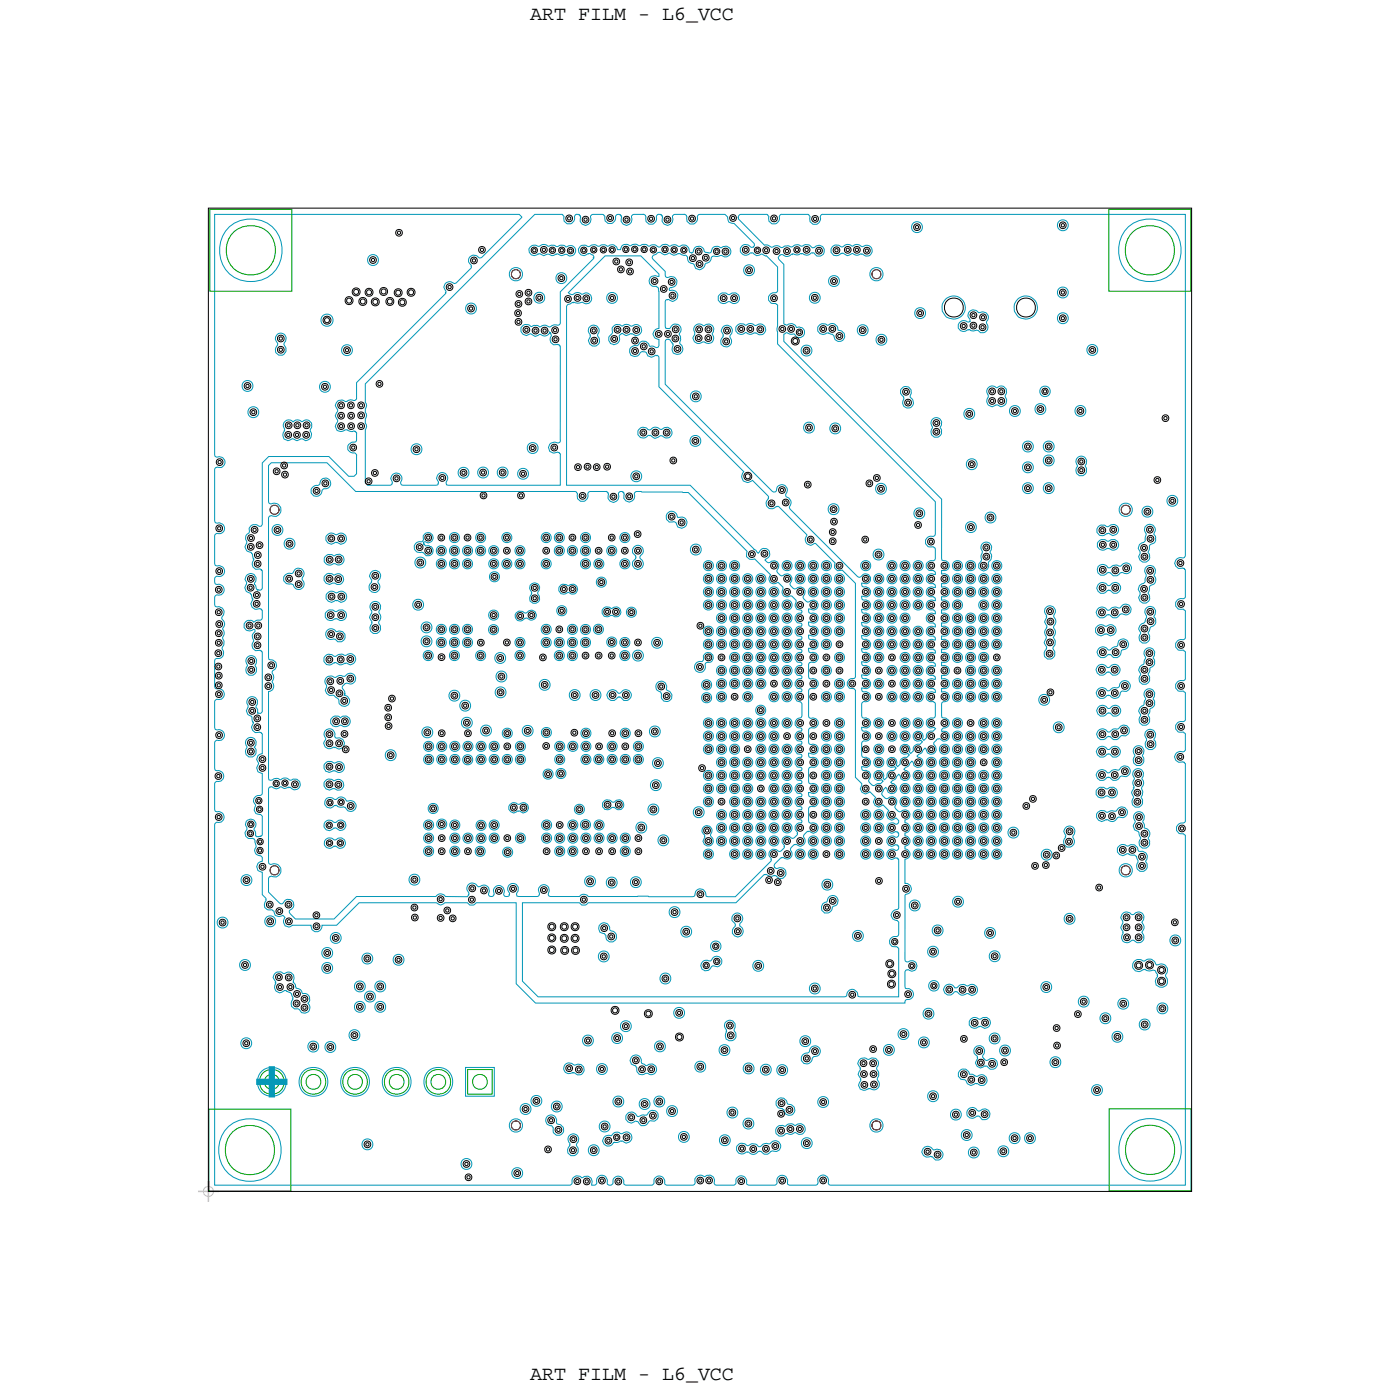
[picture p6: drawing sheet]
<svg xmlns="http://www.w3.org/2000/svg" width="85mm" height="85mm" viewBox="0 0 85 85" stroke-linecap="round" stroke-linejoin="round" font-family="sans-serif">
<defs><g id="words">
<g font-size="1.2">
<text x="32.4" y="1.2">ART FILM - L6_VCC</text>
<text x="32.4" y="84.2">ART FILM - L6_VCC</text>
</g>
</g></defs>
<!-- layer: Drawing Origin -->
<path d="M12.1 72.7h1.3M12.7 72.1v1.2" fill="none" stroke="#ff79cb" stroke-width=".09"/>
<path d="M12.5 72.5l.2-.1 .2 .1 .1 .2-.1 .2-.2 .1-.2-.1-.1-.2z" fill="none" stroke="#ff79cb" stroke-width=".06"/>
<!-- layer: Nets -->
<g fill="none" stroke="#0097b7" stroke-width=".06">
<path d="M13.1 13.1h18.6l.1 .2-2.4 2.4h-.1a.35 .35 0 0 0-.6-.1 .35 .35 0 0 0 .1 .6l-.1 .2-1 .9a.35 .35 0 0 0-.5 0 .35 .35 0 0 0 0 .5v.1l-5.4 5.4v1l-.1 .1-.5 .1a.43 .43 0 0 0-.7 .3l.1 .3-.1 .3 .1 .3a.34 .34 0 0 0 0 .5 .34 .34 0 0 0 .4 .1l.7 .1 .1 .5-.1 .1a.34 .34 0 0 0-.5 .3 .34 .34 0 0 0 .4 .3l.2 .2v1.1l-.2 .2h-.3l-1.2-1.2h-3.7l-.4 .3v3.8l-.1 .1a.41 .41 0 0 0-.5 0 .41 .41 0 0 0-.2 .4 .44 .44 0 0 0-.1 .6l-.2 .3 .2 .2a.48 .48 0 0 1 .4 .5 .37 .37 0 0 0-.1 .5 .37 .37 0 0 0 .5 .1l.1 .2v1l-.1 .1-.3-.1a.49 .49 0 0 1 0-.6 .35 .35 0 0 0-.5-.2 .35 .35 0 0 0-.1 .5 .4 .4 0 0 0 .3 .7l.1 .3a.37 .37 0 0 0 0 .5 .37 .37 0 0 0 .5 .1l.1 .1v.4l-.5 .3a.34 .34 0 0 0-.5 0 .34 .34 0 0 0 0 .5 .34 .34 0 0 0 .5-.1l.1 .1a.47 .47 0 0 0-.1 .6 .37 .37 0 0 0 0 .5 .37 .37 0 0 0 .4 .1l.1 .1v3.7h-.2l-.2-.3a.35 .35 0 0 0 0-.6 .35 .35 0 0 0-.5 .1v.4a.39 .39 0 0 0 .3 .7l.1 .4a.37 .37 0 0 0 0 .4 .37 .37 0 0 0 .4 .1l.1 .1v1.2a.35 .35 0 0 0-.3 .2 .35 .35 0 0 0 .1 .4 .34 .34 0 0 0-.1 .4 .34 .34 0 0 0 .3 .2v1.2l-.1 .1a.38 .38 0 0 0-.4 .2 .38 .38 0 0 0 .1 .5 .31 .31 0 0 0 0 .3 .31 .31 0 0 0 .3 .2l.1 .2v1l-.1 .1a.18 .18 0 0 1-.3 0 .18 .18 0 0 1 0-.2l-.1-.2a.34 .34 0 0 0 0-.5 .34 .34 0 0 0-.5 0 .34 .34 0 0 0 .1 .5 .37 .37 0 0 0-.1 .5 .37 .37 0 0 0 .5 .1l.1 .4a.38 .38 0 0 0 0 .5 .38 .38 0 0 0 .4 .2l-.1 .3a.33 .33 0 0 0-.2 .3 .33 .33 0 0 0 .3 .3v1.4l.2 .3a.38 .38 0 0 0 0 .4 .38 .38 0 0 0 .4 .2l.1 .1a.35 .35 0 0 0 .2 .3 .35 .35 0 0 0 .4 0l.1 .1a.33 .33 0 0 0 0 .5 .33 .33 0 0 0 .5 0h1.1a.34 .34 0 0 0 .3 .4 .34 .34 0 0 0 .3-.4h.9l1.4-1.4h4.7l.3 .1 .2-.1h1.4l.2 .1h.2l.2-.1h2.4v4.9l1.2 1.2h22.5l.1-.2a.37 .37 0 0 0 .4-.4 .37 .37 0 0 0-.5-.3v-1a.3 .3 0 0 1 .5-.1 .34 .34 0 0 0 .2-.5 .34 .34 0 0 0-.6 0l-.1-.2v-3.9a.45 .45 0 0 0 .4-.5l-.4-.2v-1.5a.31 .31 0 0 0 .3-.3 .31 .31 0 0 0-.3-.3l.1-.2a.31 .31 0 0 0 .2-.3 .31 .31 0 0 0-.3-.3l.1-.2a.31 .31 0 0 0 .2-.3 .31 .31 0 0 0-.3-.3l.1-.2a.31 .31 0 0 0 .2-.4 .31 .31 0 0 0-.5-.1h-.2l-.2-.2a.37 .37 0 0 0 0-.6 .37 .37 0 0 0-.5 0l-.3-.2 .1-.3 .1-.2 .1 .1a.31 .31 0 0 0 .3 .3 .31 .31 0 0 0 .3-.3 .31 .31 0 0 0-.3-.3v-.1l.4-.5 .1 .1a.3 .3 0 0 0 .3 .3 .3 .3 0 0 0 .3-.3 .3 .3 0 0 0-.3-.3v-.1l.4-.5 .1 .1a.3 .3 0 0 0 .3 .3 .3 .3 0 0 0 .3-.3 .3 .3 0 0 0-.3-.3v-.1l.4-.5 .1 .1a.32 .32 0 0 0 .5 .2 .32 .32 0 0 0 0-.5v-.1a.37 .37 0 0 1 .6-.1 .3 .3 0 0 0 .3-.4 .3 .3 0 0 0-.4-.2 .24 .24 0 0 1 .3-.2 .33 .33 0 0 0 .1-.4 .33 .33 0 0 0-.4-.2v-.8v-.2a.33 .33 0 0 0 .4-.3 .33 .33 0 0 0-.4-.3v-.2a.32 .32 0 0 0 .4-.3 .32 .32 0 0 0-.4-.3v-.2a.32 .32 0 0 0 .4-.3 .32 .32 0 0 0-.4-.3v-.2a.32 .32 0 0 0 .4-.3 .32 .32 0 0 0-.4-.3v-.2a.32 .32 0 0 0 .4-.3 .32 .32 0 0 0-.4-.3v-.2a.32 .32 0 0 0 .4-.3 .32 .32 0 0 0-.4-.3v-.2a.32 .32 0 0 0 .4-.3 .32 .32 0 0 0-.4-.3v-.2a.32 .32 0 0 0 .4-.3 .32 .32 0 0 0-.4-.3v-.2a.32 .32 0 0 0 .4-.3 .32 .32 0 0 0-.4-.3v-.2a.32 .32 0 0 0 .4-.3 .32 .32 0 0 0-.4-.3v-.2a.33 .33 0 0 0 .4-.3 .33 .33 0 0 0-.4-.3v-3.7l-9.7-9.7v-.4l.2-.1 .5 .1a.32 .32 0 0 0 .4 .2 .32 .32 0 0 0 .2-.4 .32 .32 0 0 0-.4-.2l-.1-.1a.51 .51 0 0 0-.6-.1h-.2v-3.7l-.3-.3a.2 .2 0 0 1 .1-.2 .2 .2 0 0 1 .3 0l.1 .1 .4-.2 .2 .1 .3-.1 .3 .1 .4-.2a.34 .34 0 0 0 .5 .2 .34 .34 0 0 0 .1-.5 .34 .34 0 0 0-.5 0h-.1a.49 .49 0 0 0-.7-.1 .53 .53 0 0 0-.6 .1l-.4-.1-.2 .1a.54 .54 0 0 0-.6 0l-.4-.1-1.7-1.7 .2-.2h1.6l.1 .2a.35 .35 0 0 0 .4 .4 .35 .35 0 0 0 .3-.5l.1-.1h1.6l.1 .1a.37 .37 0 0 0 .4 .5 .37 .37 0 0 0 .3-.5l.1-.1h22.1v20.8l-.1 .1a.36 .36 0 0 0-.5 .4 .36 .36 0 0 0 .5 .3l.1 .1v1.6l-.1 .1a.34 .34 0 0 0-.5 .3 .34 .34 0 0 0 .5 .4l.1 .1v1.6v.1a.36 .36 0 0 0-.5 .2 .36 .36 0 0 0 .2 .5h.2l.1 .1v1.6v.1a.36 .36 0 0 0-.5 .2 .36 .36 0 0 0 .2 .5h.2l.1 .1v1.6v.1a.36 .36 0 0 0-.5 .2 .36 .36 0 0 0 .2 .5h.2l.1 .1v.9l-.1 .2a.36 .36 0 0 0-.5 .3 .36 .36 0 0 0 .5 .3l.1 .1v3.5l-.1 .1a.34 .34 0 0 0-.4 .3 .34 .34 0 0 0 .4 .4l.1 .1v21.3h-21.6l-.2-.1a.36 .36 0 0 0-.3-.5 .36 .36 0 0 0-.3 .5l-.1 .1h-1.6l-.1-.1a.35 .35 0 0 0-.3-.5 .35 .35 0 0 0-.4 .5l-.1 .1h-1.7a.35 .35 0 0 0-.3-.5 .35 .35 0 0 0-.4 .4l-.1 .1h-1.1l-.1-.1a.4 .4 0 0 0-.2-.4 .4 .4 0 0 0-.5 0 .37 .37 0 0 0-.4 0 .37 .37 0 0 0-.1 .4l-.1 .1h-1.6l-.1-.1a.34 .34 0 0 0-.3-.4 .34 .34 0 0 0-.4 .4l-.1 .1h-1.7a.35 .35 0 0 0-.3-.5 .35 .35 0 0 0-.4 .4 .19 .19 0 0 1-.2 .1 .19 .19 0 0 1-.1-.2 .33 .33 0 0 0-.4-.4 .33 .33 0 0 0-.3 .5l-.1 .1h-.2a.38 .38 0 0 0-.1-.5 .38 .38 0 0 0-.5 .1 .34 .34 0 0 0-.4-.1 .34 .34 0 0 0-.2 .4l-.1 .1h-21.7v-22l.1-.1a.37 .37 0 0 0 .5-.4 .37 .37 0 0 0-.6-.3v-1.7l.1-.1a.37 .37 0 0 0 .5-.4 .37 .37 0 0 0-.6-.3v-1.7l.1-.1a.35 .35 0 0 0 .5-.3 .35 .35 0 0 0-.5-.4l-.1-.1v-1.6l.2-.1a.33 .33 0 0 0 .4-.4 .33 .33 0 0 0-.5-.3l-.1-.1v-1.7a.41 .41 0 0 0 .5-.1 .41 .41 0 0 0 0-.5v-.1a.53 .53 0 0 0 0-.6l.1-.3-.1-.2a.49 .49 0 0 0-.1-.7 .4 .4 0 0 0 .1-.5 .4 .4 0 0 0-.5-.2v-.5l.1-.2a.37 .37 0 0 0 .5-.4 .37 .37 0 0 0-.6-.3v-.3l.1-.1a.35 .35 0 0 0 .5-.3 .35 .35 0 0 0-.5-.4l-.1-.1v-1.8a.42 .42 0 0 0 .6-.5l-.3-.2h-.3v-.1v-3.1l.1-.2a.36 .36 0 0 0 .5-.4 .36 .36 0 0 0-.5-.2l-.1-.2zM19.7 19.3l.3-.1 .2 .1 .1 .2-.1 .3-.2 .1-.3-.1-.1-.3zM22.5 15.6l.3-.1 .2 .1 .1 .3-.1 .2-.2 .1-.3-.1-.1-.2zM28.5 18.6l.2-.1 .3 .1 .1 .2-.1 .3-.3 .1-.2-.1-.1-.3zM32.3 15.1a.44 .44 0 0 1 .6-.1l.3-.1 .2 .1h1h.1a.36 .36 0 0 1 .5 0 .36 .36 0 0 1 .1 .5l-.3 .1-.2-.1-.3 .1-.3-.1a.5 .5 0 0 1-.6 0l-.2 .1a.5 .5 0 0 0-.6 0l-.3-.2zM32.6 13.1h1.7l.1 .1a.36 .36 0 0 0 .4 .5 .36 .36 0 0 0 .3-.5 .2 .2 0 0 1 .2-.1 .2 .2 0 0 1 .1 .3 .35 .35 0 0 0 .5 .3 .35 .35 0 0 0 .1-.5l.2-.1h.6l.1 .1a.37 .37 0 0 0 .2 .4 .37 .37 0 0 0 .4-.2l.1-.3a.2 .2 0 0 1 .2 0 .2 .2 0 0 1 .1 .3 .35 .35 0 0 0 .5 .3 .35 .35 0 0 0 .1-.5l.2-.1h.6l.1 .1a.37 .37 0 0 0 .4 .5 .37 .37 0 0 0 .3-.5 .2 .2 0 0 1 .2-.1 .2 .2 0 0 1 .1 .3 .35 .35 0 0 0 .5 .3 .35 .35 0 0 0 .1-.5l.2-.1h.6l.1 .1a.37 .37 0 0 0 .4 .5 .37 .37 0 0 0 .3-.5l.1-.1h1.5l.2 .1 .1 .4h.3l1.2 1.3v.2h-.1a.34 .34 0 0 0-.5-.2 .34 .34 0 0 0-.2 .4 .34 .34 0 0 0 .4 .3l.3-.2a.52 .52 0 0 0 .6 .1l.3 .1 .7 .7v1.5l-.2 .1a.34 .34 0 0 0-.4 .3 .34 .34 0 0 0 .4 .3l.2 .2v2.3l9.6 9.6v2l-.1 .1a.34 .34 0 0 0-.5 .3 .34 .34 0 0 0 .4 .4l.2 .1v.6l-.1 .1a.33 .33 0 0 0-.5 .2 .33 .33 0 0 0 .4 .4l.2 .3a.32 .32 0 0 0-.5 .1 .32 .32 0 0 0 .3 .4l.2 .3a.32 .32 0 0 0-.5 .1 .32 .32 0 0 0 .3 .4l.2 .3a.32 .32 0 0 0-.5 .1 .32 .32 0 0 0 .3 .4l.2 .3a.32 .32 0 0 0-.5 .1 .32 .32 0 0 0 .3 .4l.2 .3a.32 .32 0 0 0-.5 .1 .32 .32 0 0 0 .3 .4l.2 .3a.32 .32 0 0 0-.5 .1 .32 .32 0 0 0 .3 .4l.2 .3a.32 .32 0 0 0-.5 .1 .32 .32 0 0 0 .3 .4l.2 .3a.32 .32 0 0 0-.5 .1 .32 .32 0 0 0 .3 .4l.2 .3a.32 .32 0 0 0-.5 .1 .32 .32 0 0 0 .3 .4l.2 .3a.32 .32 0 0 0-.5 .1 .32 .32 0 0 0 .3 .4l.2 .2v.7l-.1 .1a.32 .32 0 0 0-.5 .3 .32 .32 0 0 0 .5 .3l.1 .1-.2 .1a.31 .31 0 0 0-.4 .4l-.1 .2-.1-.1a.31 .31 0 0 0-.2-.5 .31 .31 0 0 0-.4 .4 .31 .31 0 0 0 .5 .2l.1 .1-.2 .1a.31 .31 0 0 0-.4 .4l-.1 .2-.1-.1a.31 .31 0 0 0-.2-.5 .31 .31 0 0 0-.4 .4 .31 .31 0 0 0 .5 .2l.1 .1-.2 .1a.31 .31 0 0 0-.4 .4l-.1 .2-.1-.1a.31 .31 0 0 0-.2-.5 .31 .31 0 0 0-.4 .4 .31 .31 0 0 0 .5 .2l.1 .1-.2 .1a.31 .31 0 0 0-.4 .4l-.1 .2-.1-.1a.31 .31 0 0 0-.2-.5 .31 .31 0 0 0-.4 .4 .31 .31 0 0 0 .5 .2l.1 .1-.2 .1-.4 .1-.3-.2a.39 .39 0 0 0 .1-.5 .39 .39 0 0 0-.5-.2v-.2h.1a.3 .3 0 0 0 .4-.3 .3 .3 0 0 0-.4-.3l-.1-.1v-.8a.38 .38 0 0 0 .4-.2 .38 .38 0 0 0 .1-.4l-.5-.1v-.2a.34 .34 0 0 0 .5-.3 .34 .34 0 0 0-.5-.3v-.8l.1-.2a.32 .32 0 0 0 .4-.2 .32 .32 0 0 0-.4-.4h-.1v-.2a.34 .34 0 0 0 .5-.3 .34 .34 0 0 0-.5-.3v-.2h.1a.3 .3 0 0 0 .4-.3 .3 .3 0 0 0-.4-.3h-.1v-.2a.34 .34 0 0 0 .5-.3 .34 .34 0 0 0-.5-.3v-.2h.1a.3 .3 0 0 0 .4-.3 .3 .3 0 0 0-.4-.3h-.1v-.2a.34 .34 0 0 0 .5-.3 .34 .34 0 0 0-.5-.3v-.2h.1a.3 .3 0 0 0 .4-.3 .3 .3 0 0 0-.4-.3h-.1v-.2a.34 .34 0 0 0 .5-.3 .34 .34 0 0 0-.5-.3v-.2h.1a.3 .3 0 0 0 .4-.3 .3 .3 0 0 0-.4-.3h-.1v-.2a.31 .31 0 0 0 .4-.1 .31 .31 0 0 0 0-.4 .31 .31 0 0 0-.5 .1h-.2l-4.1-4.2a.45 .45 0 0 0-.2-.7l-.1-.1a.36 .36 0 0 0-.1-.6 .36 .36 0 0 0-.5 .4h-.2l-6.5-6.6v-2.5a.18 .18 0 0 1 .1-.2 .18 .18 0 0 1 .2 .1 .45 .45 0 0 1 .1 .6 .35 .35 0 0 0 .6 .1 .35 .35 0 0 0-.1-.6v-.3v-.3a.36 .36 0 0 0-.2-.5 .36 .36 0 0 0-.5 .3l-.2-.1v-.1v-1.5l.1-.1h.1a.34 .34 0 0 0 .6-.3 .33 .33 0 0 0-.5-.3l-.1-.1a.38 .38 0 0 0 .5-.3 .38 .38 0 0 0-.3-.4h-.4v-.3l-.8-.9v-.1l.5-.2a.61 .61 0 0 0 .6 .1 .29 .29 0 0 0 .5 0l.5 .1 .1 .4 .4 .2a.33 .33 0 0 0 .3 .3 .33 .33 0 0 0 .3-.4 .52 .52 0 0 0 .4-.4l.6-.1a.35 .35 0 0 0 .5 0 .35 .35 0 0 0 0-.5 .35 .35 0 0 0-.5 0 .38 .38 0 0 0-.4 0 .38 .38 0 0 0-.2 .3l-.4-.1a.37 .37 0 0 0-.4-.3 .37 .37 0 0 0-.4 .4h-.1a.42 .42 0 0 0-.3-.4 .42 .42 0 0 0-.4 0l-.3-.1-.3 .1a.48 .48 0 0 0-.6 .1 .63 .63 0 0 0-.7-.1l-.3-.1-.2 .1a.44 .44 0 0 0-.5 0 .35 .35 0 0 0-.4-.1 .35 .35 0 0 0-.2 .3h-.2a.47 .47 0 0 0-.7-.2l-.2-.1a.57 .57 0 0 1-.6 0 .48 .48 0 0 1-.6 .1 .33 .33 0 0 0-.2 .5 .33 .33 0 0 0 .5 0h.1a.19 .19 0 0 1 .2 .3l-2 2v1.9l-.1 .1h-.2l-.4 .2a.56 .56 0 0 0-.6-.1h-.3h-.2a.35 .35 0 0 0-.5-.1 .35 .35 0 0 0 0 .5 .35 .35 0 0 0 .5 .1l.3 .1 .2-.1a.54 .54 0 0 0 .7-.1h-.1l.1 .2a.37 .37 0 0 0 .1 .4 .37 .37 0 0 0 .4 .1l.1 .2v5.7l-.1 .1a.37 .37 0 0 0-.5 .1 .37 .37 0 0 0 0 .5 .37 .37 0 0 0 .5 0l.1 .1v1.9h-6.8h-.2v-.1a.35 .35 0 0 0-.1-.6 .35 .35 0 0 0-.4 .3v.3l-.1 .1h-2l-.2-.1a.34 .34 0 0 0 .1-.5 .34 .34 0 0 0-.5-.1 .34 .34 0 0 0-.1 .5l-.1 .2h-1.4l-.1-.1v-3.3l.1-.2-.1-.2 .1-.5-.1-.1 .1-.5-.1-.1v-1.2zM32.7 17.9l.2-.1 .3 .1v.3v.2l-.3 .1-.2-.1-.1-.2zM34 16.7l.3-.1 .2 .1 .1 .3-.1 .2-.2 .1-.3-.1-.1-.2zM34.7 17.9l2.2-2.3h2.2l1.1 1.1v.2a.35 .35 0 0 0-.6 .1 .35 .35 0 0 0 .4 .5h.2v.3v2.2h-.1a.33 .33 0 0 0-.3 .4 .33 .33 0 0 0 .4 .3v.5l-.6-.1a.38 .38 0 0 0-.3-.3 .38 .38 0 0 0-.4 .3 .35 .35 0 0 0-.5 .2 .35 .35 0 0 0 .3 .5 .35 .35 0 0 0 .4-.3 .29 .29 0 0 1 .4 .2l.2 .1 .3-.1h.2v1.9l5.2 5.2a.38 .38 0 0 0 0 .5 .38 .38 0 0 0 .5 0l1 1v.1a.37 .37 0 0 0 0 .6 .37 .37 0 0 0 .5-.1h.1l1.7 1.8a.35 .35 0 0 0 .1 .5 .35 .35 0 0 0 .5 0l1.2 1.2-.1 .2 .2 .2h.3l.8 .8v5.7l-.1 .1a.31 .31 0 0 0-.4 .3 .31 .31 0 0 0 .4 .3l.1 .2v5.2l.4 .5a.33 .33 0 0 0 0 .4 .33 .33 0 0 0 .5 0l.3 .4a.31 .31 0 0 0 0 .5 .31 .31 0 0 0 .5-.1l.3 .4a.31 .31 0 0 0 0 .5 .31 .31 0 0 0 .5-.1l.1 .2-.1 .2a.33 .33 0 0 0-.5 0 .33 .33 0 0 0 0 .5 .33 .33 0 0 0 .5 0 .16 .16 0 0 1 .1 .2 .16 .16 0 0 1-.2 0 .33 .33 0 0 0-.5 .4 .33 .33 0 0 0 .6 .2 .16 .16 0 0 1 .1 .2 .16 .16 0 0 1-.2 0 .33 .33 0 0 0-.5 .4 .33 .33 0 0 0 .6 .2l.1 .1v2.9v.1a.34 .34 0 0 0-.4 .3 .34 .34 0 0 0 .3 .4l.1 .1v.7l-.1 .1a.33 .33 0 0 0-.4 .3 .33 .33 0 0 0 .4 .4l.1 .1v2.9h-2.3h-.1a.37 .37 0 0 0-.4-.4 .37 .37 0 0 0-.4 .4h-18.8l-.9-.9v-4.8h3.5l.2 .1h.1l.2-.1h9l1.7-1.7h.7a.37 .37 0 0 0 .4 .2 .37 .37 0 0 0 .3-.4 .47 .47 0 0 0-.7-.2v-.1v-.2l.5-.4a.35 .35 0 0 0 .5 0 .35 .35 0 0 0-.1-.5l.3-.3 .1 .1a.34 .34 0 0 0 .5-.1 .34 .34 0 0 0-.1-.5l.3-.3 .1 .1a.32 .32 0 0 0 .5-.3 .32 .32 0 0 0-.5-.3l-.1-.1v-.7l.1-.2a.34 .34 0 0 0 .5-.3 .34 .34 0 0 0-.5-.3l-.1-.2a.34 .34 0 0 0 .5 0 .34 .34 0 0 0 0-.5l-.4-.1-.1-.8 .1-.2a.34 .34 0 0 0 .5-.3 .34 .34 0 0 0-.5-.3l-.1-.2a.34 .34 0 0 0 .5 0 .34 .34 0 0 0 0-.5l-.4-.1-.1-.8 .1-.2a.34 .34 0 0 0 .5-.3 .34 .34 0 0 0-.5-.3l-.1-.1v-1.5l.1-.2a.34 .34 0 0 0 .5-.3 .34 .34 0 0 0-.5-.3l-.1-.1v-.7l.1-.2a.34 .34 0 0 0 .5-.3 .34 .34 0 0 0-.5-.3l-.1-.2a.34 .34 0 0 0 .5 0 .34 .34 0 0 0 0-.5l-.4-.1-.1-.2a.34 .34 0 0 0 .5 0 .34 .34 0 0 0 0-.5l-.4-.1-.1-.2a.34 .34 0 0 0 .5 0 .34 .34 0 0 0 0-.5l-.4-.1-.1-.2a.34 .34 0 0 0 .5 0 .34 .34 0 0 0 .1-.5 .48 .48 0 0 0-.6 0l-.3-.2a.37 .37 0 0 0 0-.6 .37 .37 0 0 0-.5 0l-.3-.3a.33 .33 0 0 0 .1-.5 .33 .33 0 0 0-.5 0h-.2l-.2-.2a.37 .37 0 0 0 0-.6 .37 .37 0 0 0-.5 0l-.2-.1v-.1a.35 .35 0 0 0 .1-.6 .35 .35 0 0 0-.5 .3l-4.2-4.2h-7.5v-10.9v-.1l.3-.1 .6-.1a.34 .34 0 0 0 .5 0 .34 .34 0 0 0 0-.5 .34 .34 0 0 0-.5 .1 .45 .45 0 0 0-.6 0zM36 20a.37 .37 0 0 1 .5 0 .37 .37 0 0 1 0 .5 .36 .36 0 0 1 0 .5 .36 .36 0 0 1-.5 0 .36 .36 0 0 1 0-.5l-.1-.3zM37.1 18l.3-.2 .2 .2 .1 .2-.1 .2-.2 .1-.3-.1-.1-.2zM37.5 19.9l.3-.1 .1 .1a.59 .59 0 0 1 .7 0 .34 .34 0 0 1 .4 0 .34 .34 0 0 1 .1 .4 .34 .34 0 0 1-.5 .1h-.1a.51 .51 0 0 1-.6 0l-.1 .1a.35 .35 0 0 1-.1 .5 .35 .35 0 0 1-.5-.2 .35 .35 0 0 1 .2-.5v-.3z"/>
<path d="M42.4 19.9a.36 .36 0 0 1 .5 0 .35 .35 0 0 1 .6 0 .35 .35 0 0 1 0 .5 .36 .36 0 0 1-.1 .5 .36 .36 0 0 1-.5 0 .36 .36 0 0 1-.5 0 .36 .36 0 0 1 0-.5l-.1-.3zM44 17.9h.2a.54 .54 0 0 0 .6 0 .34 .34 0 0 1 .3 .5 .34 .34 0 0 1-.6 0 .35 .35 0 0 1-.5 .1 .35 .35 0 0 1 0-.6zM44.1 19.9a.36 .36 0 0 1 .5 .1 .36 .36 0 0 1-.1 .5 .36 .36 0 0 1 .1 .6 .36 .36 0 0 1-.6-.1 .36 .36 0 0 1 .1-.5l-.1-.3zM45 19.8h.3h.2a.58 .58 0 0 1 .6 .1 .34 .34 0 0 1 .5-.1 .34 .34 0 0 1 0 .5 .34 .34 0 0 1-.5 0l-.3 .1a.43 .43 0 0 0-.6 0l-.3-.2v-.2zM45.5 16.3l.2-.1 .3 .1v.2v.2l-.3 .1-.2-.1-.1-.2zM49.5 17.9l.2-.1 .3 .1 .1 .3-.1 .2-.3 .1-.2-.1-.1-.2zM50 19.8h.3h.2a.41 .41 0 0 1 .6 .3 .35 .35 0 0 1 .4 .4 .35 .35 0 0 1-.3 .4 .35 .35 0 0 1-.4-.4l-.2-.2a.42 .42 0 0 1-.7-.2zM50.6 16.9l.3-.1 .2 .1 .1 .3-.1 .2-.2 .1-.3-.1v-.2zM50.8 15h.3a.46 .46 0 0 0 .6-.1l.3 .1a.58 .58 0 0 1 .6 0 .34 .34 0 0 1 .5 0 .34 .34 0 0 1 0 .5 .34 .34 0 0 1-.5 0l-.3 .1-.3-.1a.55 .55 0 0 1-.6 0 .35 .35 0 0 1-.6 0 .35 .35 0 0 1 0-.5zM52.4 19.9l.2-.1 .3 .1 .1 .2-.1 .3-.3 .1-.2-.1-.1-.3zM55.7 13.6l.3-.1 .2 .1 .1 .3-.1 .2-.2 .1-.3-.1-.1-.2zM55.9 18.9l.2-.1 .3 .1 .1 .2-.1 .2-.3 .1-.2-.1-.1-.2z"/>
<path d="M59.1 19a.42 .42 0 0 1 .7 .1 .39 .39 0 0 1 .5 .1 .39 .39 0 0 1-.1 .5 .36 .36 0 0 1 0 .5 .36 .36 0 0 1-.6 0l-.5-.1a.36 .36 0 0 1-.5 .1 .36 .36 0 0 1 0-.6 .36 .36 0 0 1 .5 .1l.1-.1-.1-.3zM64.6 13.5l.3-.1 .2 .1 .1 .2-.1 .3-.2 .1-.3-.1-.1-.3zM64.6 17.6l.3-.1 .2 .1 .1 .2-.1 .3-.2 .1-.3-.1-.1-.3zM64.6 19.2l.3-.1 .2 .1 .1 .2-.1 .2-.2 .1-.3-.1-.1-.2zM14.9 23.3l.2-.1 .3 .1v.3v.2l-.3 .1-.2-.1-.1-.2zM15.2 24.9l.3-.1 .2 .1 .1 .3-.1 .2-.2 .1-.3-.1-.1-.2zM16.4 28.4l.2-.2h3.4l1.7 1.8h13.4l.1 .2a.36 .36 0 0 0 .4 .4 .36 .36 0 0 0 .3-.5l.1-.1h1l.1 .1a.36 .36 0 0 0 .4 .5 .36 .36 0 0 0 .2-.5 .18 .18 0 0 1 .3-.1 .18 .18 0 0 1 .1 .3 .35 .35 0 0 0 .4 .3 .35 .35 0 0 0 .2-.5l.2-.1 3.1 .1 3.6 3.5v.4l.1 .1h.4l.9 1a.32 .32 0 0 0 0 .5 .32 .32 0 0 0 .5-.1l.3 .4a.34 .34 0 0 0 0 .4 .34 .34 0 0 0 .5 .1l.3 .2a.39 .39 0 0 0 0 .4 .39 .39 0 0 0 .3 .2v.2a.32 .32 0 0 0-.4 .4 .32 .32 0 0 0 .4 .2v.2a.32 .32 0 0 0-.4 .4 .32 .32 0 0 0 .4 .2v.2a.32 .32 0 0 0-.4 .4 .32 .32 0 0 0 .4 .2v.2a.32 .32 0 0 0-.4 .4 .32 .32 0 0 0 .4 .2v.2a.32 .32 0 0 0-.4 .4 .32 .32 0 0 0 .4 .2v.2a.32 .32 0 0 0-.4 .4 .32 .32 0 0 0 .4 .2v.2a.33 .33 0 0 0-.4 .4 .33 .33 0 0 0 .4 .3v.8v.1a.33 .33 0 0 0-.4 .4 .33 .33 0 0 0 .4 .2v.2a.32 .32 0 0 0-.4 .4 .32 .32 0 0 0 .4 .2v.2a.32 .32 0 0 0-.4 .4 .32 .32 0 0 0 .4 .2v.2a.32 .32 0 0 0-.4 .4 .32 .32 0 0 0 .4 .2v.2a.32 .32 0 0 0-.4 .4 .32 .32 0 0 0 .4 .2v.2a.32 .32 0 0 0-.4 .4 .32 .32 0 0 0 .4 .2v.2a.32 .32 0 0 0-.4 .4 .32 .32 0 0 0 .4 .2v.2a.32 .32 0 0 0-.4 .4 .32 .32 0 0 0 .4 .2v.2a.31 .31 0 0 0-.4 .2 .31 .31 0 0 0 .2 .4l-.1 .2-.3 .2a.33 .33 0 0 0-.5-.1 .33 .33 0 0 0 .1 .5l-.1 .2-.3 .2a.33 .33 0 0 0-.5-.1 .33 .33 0 0 0 .1 .5l-.1 .2-2.1 2.1h-1.7l-.1-.1a.34 .34 0 0 0-.3-.4 .34 .34 0 0 0-.4 .4l-.1 .1h-6.4l-.2-.1-.3 .1h-1.8l-.1-.1a.35 .35 0 0 0 0-.5 .35 .35 0 0 0-.5 0 .35 .35 0 0 0-.1 .4l-.1 .2h-1.1h-.2v-.1a.35 .35 0 0 0 0-.6 .35 .35 0 0 0-.5 .1l.1 .4a.18 .18 0 0 1-.2 .2 .18 .18 0 0 1-.1-.3 .33 .33 0 0 0-.4-.4 .33 .33 0 0 0-.2 .5 .18 .18 0 0 1-.3 .2 .17 .17 0 0 1 0-.3 .34 .34 0 0 0-.2-.4 .34 .34 0 0 0-.4 .1h-.1a.35 .35 0 0 0-.6-.2 .35 .35 0 0 0 0 .6l-.1 .2h-1.3l-.3-.2-.3 .2h-4.8l-1.4 1.4h-2.4l-.3-.4v-.1a.37 .37 0 0 0 .1-.6 .37 .37 0 0 0-.6 .2l-.1-.1-.7-.7v-.8l.1-.1a.42 .42 0 0 0 .6-.2 .42 .42 0 0 0-.3-.6h-.3l-.1-.1v-4.5l.1-.1a.5 .5 0 0 0 .7 0l.1 .1a.62 .62 0 0 1 .7 .1 .33 .33 0 0 0 .3-.5 .33 .33 0 0 0-.5-.1h-.1a.55 .55 0 0 0-.6 0l-.3-.1-.3 .1h-.1v-.1v-5.3a.46 .46 0 0 0 .2-.7l.1-.1a.37 .37 0 0 1 .1-.7 .46 .46 0 0 0-.4-.5v-8.6l.1-.1a.42 .42 0 0 0 .6-.2 .42 .42 0 0 0-.3-.6h-.3l-.1-.1zM16.7 32.1l.2-.1 .3 .1 .1 .2-.1 .3-.3 .1-.2-.1-.1-.3zM16.9 20.4a.35 .35 0 0 1 .5 .1 .35 .35 0 0 1-.1 .5 .35 .35 0 0 1 0 .6 .35 .35 0 0 1-.5-.3 .4 .4 0 0 0 0-.6zM17.4 35.1l.1-.1a.46 .46 0 0 0 .5-.3 .37 .37 0 0 1 .5 .2 .37 .37 0 0 1-.1 .4 .34 .34 0 0 1 0 .6 .34 .34 0 0 1-.5-.2h-.1a.37 .37 0 0 1-.4-.2 .37 .37 0 0 1 0-.4zM17.4 25.7a.33 .33 0 0 1 .5 0l.2-.1 .3 .1a.37 .37 0 0 1 .6 .1 .37 .37 0 0 1-.1 .5 .36 .36 0 0 1 0 .5 .36 .36 0 0 1-.5 0l-.3 .1-.2-.1a.34 .34 0 0 1-.5 0 .34 .34 0 0 1-.1-.5v-.4zM17.4 32.9l.3-.1 .2 .1 .1 .3-.1 .2-.2 .1-.3-.1-.1-.2z"/>
<path d="M19.1 29.7a.43 .43 0 0 0 .5-.4 .33 .33 0 0 1 .6 .1 .33 .33 0 0 1-.4 .4l-.1 .1a.35 .35 0 0 1-.4 .4 .35 .35 0 0 1-.2-.6zM19.6 23.4l.2-.1 .3 .1 .1 .2-.1 .2-.3 .1-.2-.1-.1-.2zM19.9 33.9l.3-.1 .1 .1a.38 .38 0 0 1 .5 0 .38 .38 0 0 1 .1 .4l-.3 .2-.2-.1a.4 .4 0 0 1-.4 0 .4 .4 0 0 1-.2-.3zM19.9 40l.2-.1a.45 .45 0 0 0 .6 0l.4 .1a.34 .34 0 0 1 .4-.1 .34 .34 0 0 1 .1 .5 .34 .34 0 0 1-.4 .1h-.1a.56 .56 0 0 1-.7-.1 .35 .35 0 0 1-.5 .1 .35 .35 0 0 1 0-.5zM19.9 35l.4 .1a.37 .37 0 0 1 .6 0 .37 .37 0 0 1-.1 .5h-.4a.38 .38 0 0 1-.5 0 .38 .38 0 0 1-.1-.5zM20 38.5l.2-.1 .3 .1a.38 .38 0 0 1 .4 .1 .38 .38 0 0 1 .1 .4l-.2 .2h-.2l-.1-.2a.4 .4 0 0 1-.6-.3zM20 37.3l.2-.1a.54 .54 0 0 0 .6 0 .32 .32 0 0 1 .3 .5 .32 .32 0 0 1-.5 .1h-.1a.37 .37 0 0 1-.5 0 .37 .37 0 0 1-.1-.4zM20 32.6l.2-.1a.57 .57 0 0 0 .7 0 .33 .33 0 0 1 .2 .5 .33 .33 0 0 1-.5 .1h-.1a.36 .36 0 0 1-.5 0 .36 .36 0 0 1 0-.5zM20 36.1h.2a.58 .58 0 0 0 .7 0 .33 .33 0 0 1 .2 .5 .33 .33 0 0 1-.5 0l-.1 .1a.36 .36 0 0 1-.5 0 .36 .36 0 0 1 0-.6zM20.9 21.1l.3-.1 .2 .1 .1 .3-.1 .2-.2 .1-.3-.1-.1-.2zM22.7 36.8a.37 .37 0 0 1 .5 .1 .37 .37 0 0 1-.1 .5 .53 .53 0 0 1 0 .6 .34 .34 0 0 1 0 .6 .34 .34 0 0 1-.5-.3 .46 .46 0 0 0-.1-.6 .54 .54 0 0 0 .1-.7zM22.7 34.9a.36 .36 0 0 1 .5 .1 .36 .36 0 0 1-.1 .5 .34 .34 0 0 1-.1 .6 .34 .34 0 0 1-.5-.4l.2-.3-.2-.2z"/>
<path d="M25.2 27.2l.2-.1 .3 .1v.2v.2l-.3 .1-.2-.1-.1-.2zM25.3 36.7l.2-.1 .3 .1v.2v.2l-.3 .1-.2-.1-.1-.2zM25.4 34.1l.2-.1 .3 .1 .1 .2-.1 .3-.3 .1-.2-.1-.1-.3zM25.8 38.1l.2-.1 .3 .1 .1 .2-.1 .2-.3 .1-.2-.1-.1-.2zM25.8 38.9l.2-.1 .3 .1 .1 .2-.1 .3-.3 .1-.2-.1-.1-.3zM25.9 39.8l.2-.1 .3 .1v.2v.2l-.3 .1-.2-.1-.1-.2zM26 32.5a.32 .32 0 0 1 .4 .1 .32 .32 0 0 1-.1 .5 .32 .32 0 0 1-.4 0h-.1l.2 .2a.33 .33 0 0 1 .4 .2 .33 .33 0 0 1-.2 .4 .33 .33 0 0 1-.4-.2 .37 .37 0 0 1-.5-.3 .37 .37 0 0 1 .5-.4v-.3zM26.7 39l.2-.1 .3 .1v.2v.2l-.3 .1-.2-.1-.1-.2zM26.7 38.2l.2-.1 .3 .1v.2v.2l-.3 .1-.2-.1-.1-.2zM26.7 33.4l.2-.1 .3 .1v.2v.2l-.3 .1-.2-.1-.1-.2zM26.7 34.2l.2-.1 .3 .1v.2v.2l-.3 .1-.2-.1-.1-.2zM27.5 39.8l.2-.1 .3 .1v.2v.2l-.3 .1-.2-.1-.1-.2z"/>
<path d="M27.5 38.2l.2-.1 .3 .1v.2v.2l-.3 .1-.2-.1-.1-.2zM27.5 39l.2-.1 .3 .1v.2v.2l-.3 .1-.2-.1-.1-.2zM27.5 32.6l.2-.1 .3 .1v.2v.2l-.3 .1-.2-.1-.1-.2zM27.5 33.4l.2-.1 .3 .1v.2v.2l-.3 .1-.2-.1-.1-.2zM27.5 34.2l.2-.1 .3 .1v.2v.2l-.3 .1-.2-.1-.1-.2zM28 28.6l.3-.1 .2 .1 .1 .2-.1 .3-.2 .1-.3-.1v-.3zM28.3 39l.2-.1 .3 .1v.2v.2l-.3 .1-.2-.1-.1-.2zM28.3 38.2l.2-.1 .3 .1v.2v.2l-.3 .1-.2-.1-.1-.2zM28.3 33.4l.2-.1 .3 .1v.2v.2l-.3 .1-.2-.1-.1-.2zM28.3 34.2l.2-.1 .3 .1v.2v.2l-.3 .1-.2-.1-.1-.2zM29.1 32.6l.2-.1 .3 .1v.2v.2l-.3 .1-.2-.1-.1-.2zM29.1 33.4l.2-.1 .3 .1v.2v.2l-.3 .1-.2-.1-.1-.2z"/>
<path d="M29.1 39.8l.2-.1 .3 .1v.2v.2l-.3 .1-.2-.1-.1-.2zM29.2 28.6l.3-.1 .2 .1 .1 .2-.1 .3-.2 .1-.3-.1-.1-.3zM29.9 38.2l.2-.1 .2 .1 .1 .2-.1 .2-.2 .1-.2-.1-.1-.2zM29.9 37.3l.2-.1 .3 .1v.2v.2l-.3 .1-.2-.1-.1-.2zM29.9 34.2l.2-.1 .3 .1v.2v.2l-.3 .1-.2-.1-.1-.2zM29.9 33.4l.2-.1 .3 .1v.2v.2l-.3 .1-.2-.1-.1-.2zM29.9 35l.3-.1 .2 .1 .1 .2-.1 .2-.2 .1-.3-.1v-.2zM30.3 39.9l.2-.1 .3 .1 .1 .2-.1 .3-.3 .1-.2-.1-.1-.3zM30.4 28.6l.3-.1 .2 .1 .1 .2-.1 .3-.2 .1-.3-.1-.1-.3zM30.7 34.2l.2-.1 .3 .1v.2v.2l-.3 .1-.2-.1-.1-.2zM30.7 32.6l.2-.1 .3 .1v.2v.2l-.3 .1-.2-.1-.1-.2zM31.5 37.4a.47 .47 0 0 1 .6 0 .32 .32 0 0 1 .5-.2 .32 .32 0 0 1 .1 .5 .32 .32 0 0 1-.5 0h-.1a.34 .34 0 0 1-.5 .2 .34 .34 0 0 1-.1-.5z"/>
<path d="M31.5 39.8l.2-.1 .3 .1v.2v.2l-.3 .1-.2-.1-.1-.2zM31.5 39l.2-.1 .3 .1v.2v.2l-.3 .1-.2-.1-.1-.2zM31.5 33.4l.2-.1 .3 .1v.2v.2l-.3 .1-.2-.1-.1-.2zM31.5 34.2l.2-.1 .3 .1v.2v.2l-.3 .1-.2-.1-.1-.2zM31.7 28.7l.2-.1 .3 .1v.2v.2l-.3 .1-.2-.1-.1-.2zM32.3 27.1l.2-.1 .3 .1v.2v.3l-.3 .1-.2-.1-.1-.3zM32.4 35.7a.33 .33 0 0 1 .5 0 .33 .33 0 0 1-.1 .5 .33 .33 0 0 1 .1 .5 .33 .33 0 0 1-.6-.1v-.1a.52 .52 0 0 0 0-.6zM33.1 39l.2-.1 .3 .1v.2v.2l-.3 .1-.2-.1-.1-.2zM33.1 38.2l.2-.1 .3 .1v.2v.2l-.3 .1-.2-.1-.1-.2zM33.1 34.2l.2-.1 .3 .1v.2v.2l-.3 .1-.2-.1-.1-.2zM33.1 32.6l.2-.1 .3 .1v.2v.2l-.3 .1-.2-.1-.1-.2zM33.9 39l.2-.1 .3 .1v.2v.2l-.3 .1-.2-.1-.1-.2z"/>
<path d="M33.9 33.4l.2-.1 .3 .1v.2v.2l-.3 .1-.2-.1-.1-.2zM33.9 39.8l.2-.1 .3 .1v.2v.2l-.3 .1-.2-.1-.1-.2zM33.9 32.6l.2-.1 .3 .1v.2v.2l-.3 .1-.2-.1-.1-.2zM34.1 37.1l.2-.1 .2 .1 .1 .2-.1 .2-.2 .1-.2-.1-.1-.2zM34.2 35.7h.4a.43 .43 0 0 1 .6 .2 .32 .32 0 0 1-.2 .3 .32 .32 0 0 1-.3-.1 .32 .32 0 0 1-.5 .1 .32 .32 0 0 1 0-.5zM34.7 39.8l.2-.1 .3 .1v.2v.2l-.3 .1-.2-.1-.1-.2zM34.7 38.2l.2-.1 .3 .1v.2v.2l-.3 .1-.2-.1-.1-.2zM34.7 39l.2-.1 .3 .1v.2v.2l-.3 .1-.2-.1-.1-.2zM34.7 33.4l.2-.1 .3 .1v.2v.2l-.3 .1-.2-.1-.1-.2zM35.5 38.2l.2-.1 .3 .1v.2v.2l-.3 .1-.2-.1-.1-.2zM35.5 39l.2-.1 .3 .1v.2v.2l-.3 .1-.2-.1-.1-.2zM35.5 33.4l.2-.1 .3 .1v.2v.2l-.3 .1-.2-.1-.1-.2z"/>
<path d="M35.5 34.2l.2-.1 .3 .1v.2v.2l-.3 .1-.2-.1-.1-.2zM35.5 32.6l.2-.1 .3 .1v.2v.2l-.3 .1-.2-.1-.1-.2zM36.3 38.2l.2-.1 .2 .1 .1 .2-.1 .2-.2 .1-.2-.1-.1-.2zM36.3 34.2l.2-.1 .3 .1v.2v.2l-.3 .1-.2-.1-.1-.2zM36.5 35.3l.2-.1 .2 .1 .1 .2-.1 .2-.2 .1-.2-.1-.1-.2zM36.9 37.1h.4a.37 .37 0 0 1 .4 0 .37 .37 0 0 1 .2 .4 .42 .42 0 0 1-.6 0 .31 .31 0 0 1-.5 0 .31 .31 0 0 1 .1-.4zM37.1 33.4l.2-.1 .3 .1v.2v.2l-.3 .1-.2-.1-.1-.2zM37.1 39l.2-.1 .3 .1v.2v.2l-.3 .1-.2-.1-.1-.2zM37.9 34.2l.2-.1 .3 .1v.2v.2l-.3 .1-.2-.1-.1-.2zM37.9 39.8l.2-.1 .3 .1v.2v.2l-.3 .1-.2-.1-.1-.2zM37.9 39l.2-.1 .3 .1v.2v.2l-.3 .1-.2-.1-.1-.2zM37.9 32.6l.2-.1 .3 .1v.2v.2l-.3 .1-.2-.1-.1-.2z"/>
<path d="M38.3 37.1h.2h.3v.3v.2l-.3 .1-.2-.1-.1-.2zM38.6 28.8l.2-.1 .3 .1 .1 .3-.1 .2-.3 .1-.2-.1-.1-.2zM38.7 39.8l.2-.1 .3 .1 .1 .2-.1 .2-.3 .1-.2-.1-.1-.2zM38.7 33.3a.35 .35 0 0 1 .5 .2 .35 .35 0 0 1-.2 .5v.1a.36 .36 0 0 1 .2 .5 .36 .36 0 0 1-.6 0 .36 .36 0 0 1 .2-.5v-.1a.38 .38 0 0 1-.1-.7zM39.1 26.1h.3l.2 .1a.52 .52 0 0 1 .8 0 .34 .34 0 0 1 .4-.1 .34 .34 0 0 1 .1 .5 .34 .34 0 0 1-.5 0h-.1l-.3 .2a.49 .49 0 0 0-.8-.1h-.1l-.2-.2v-.2zM39.8 39l.3-.1 .2 .1 .1 .2-.1 .3-.2 .1-.3-.1v-.3zM40.8 31.3a.42 .42 0 0 1 .6 .3 .34 .34 0 0 1 .5 .1 .34 .34 0 0 1-.2 .5 .34 .34 0 0 1-.4-.3h-.1a.37 .37 0 0 1-.4-.1 .37 .37 0 0 1 0-.5zM42.2 26.7l.2-.1 .3 .1 .1 .2-.1 .2-.3 .1-.2-.1-.1-.2zM42.2 24l.3-.1 .2 .1 .1 .2-.1 .2-.2 .1-.3-.1-.1-.2zM42.2 33.3l.3-.1 .2 .1 .1 .2-.1 .3-.2 .1-.3-.1-.1-.3zM43 39.1l.2-.1 .3 .1v.2v.2l-.3 .1-.2-.1-.1-.2zM43 38.3l.2-.1 .3 .1v.2v.2l-.3 .1-.2-.1-.1-.2z"/>
<path d="M43 35.9l.2-.1 .3 .1v.2v.2l-.3 .1-.2-.1-.1-.2zM43 36.7l.2-.1 .3 .1v.2v.2l-.3 .1-.2-.1-.1-.2zM43 34.3l.2-.1 .3 .1v.2v.2l-.3 .1-.2-.1-.1-.2zM43 35.1l.2-.1 .3 .1v.2v.2l-.3 .1-.2-.1-.1-.2zM43.1 39.9a.32 .32 0 0 1 .4 .2 .32 .32 0 0 1-.4 .3l-.1 .1a.35 .35 0 0 1-.2 .5 .35 .35 0 0 1-.4-.3 .35 .35 0 0 1 .4-.3zM43.8 35.9l.2-.1 .3 .1v.2v.2l-.3 .1-.2-.1-.1-.2zM43.8 39.1l.2-.1 .3 .1v.2v.2l-.3 .1-.2-.1-.1-.2zM43.8 37.5l.2-.1 .3 .1v.2v.2l-.3 .1-.2-.1-.1-.2zM43.8 36.7l.2-.1 .3 .1v.2v.2l-.3 .1-.2-.1-.1-.2zM43.8 38.3l.2-.1 .3 .1v.2v.2l-.3 .1-.2-.1-.1-.2zM43.8 34.3l.2-.1 .3 .1v.2v.2l-.3 .1-.2-.1-.1-.2zM43.8 35.1l.2-.1 .3 .1v.2v.2l-.3 .1-.2-.1-.1-.2z"/>
<path d="M44.6 39.9l.2-.1 .3 .1v.2v.2l-.3 .1-.2-.1-.1-.2zM44.6 38.3l.2-.1 .3 .1v.2v.2l-.3 .1-.2-.1-.1-.2zM44.6 39.1l.2-.1 .3 .1v.2v.2l-.3 .1-.2-.1-.1-.2zM44.6 35.9l.2-.1 .3 .1v.2v.2l-.3 .1-.2-.1-.1-.2zM44.6 36.7l.2-.1 .3 .1v.2v.2l-.3 .1-.2-.1-.1-.2zM44.6 37.5l.2-.1 .3 .1v.2v.2l-.3 .1-.2-.1-.1-.2zM44.6 34.3l.2-.1 .3 .1v.2v.2l-.3 .1-.2-.1-.1-.2zM44.6 35.1l.2-.1 .3 .1v.2v.2l-.3 .1-.2-.1-.1-.2zM45.4 39.9l.2-.1 .3 .1v.2v.2l-.3 .1-.2-.1-.1-.2zM45.4 35.9l.2-.1 .3 .1v.2v.2l-.3 .1-.2-.1-.1-.2zM45.4 36.7l.2-.1 .3 .1v.2v.2l-.3 .1-.2-.1-.1-.2zM45.4 38.3l.2-.1 .3 .1v.2v.2l-.3 .1-.2-.1-.1-.2z"/>
<path d="M45.4 37.5l.2-.1 .3 .1v.2v.2l-.3 .1-.2-.1-.1-.2zM45.4 39.1l.2-.1 .3 .1v.2v.2l-.3 .1-.2-.1-.1-.2zM45.4 35.1l.2-.1 .3 .1v.2v.2l-.3 .1-.2-.1-.1-.2zM46.2 39.9l.2-.1 .3 .1v.2v.2l-.3 .1-.2-.1-.1-.2zM46.2 35.9l.2-.1 .3 .1v.2v.2l-.3 .1-.2-.1-.1-.2zM46.2 39.1l.2-.1 .3 .1v.2v.2l-.3 .1-.2-.1-.1-.2zM46.2 37.5l.2-.1 .3 .1v.2v.2l-.3 .1-.2-.1-.1-.2zM46.2 36.7l.2-.1 .3 .1v.2v.2l-.3 .1-.2-.1-.1-.2zM46.2 38.3l.2-.1 .3 .1v.2v.2l-.3 .1-.2-.1-.1-.2zM46.2 35.1l.2-.1 .3 .1v.2v.2l-.3 .1-.2-.1-.1-.2zM47 39.9l.2-.1 .3 .1v.2v.2l-.3 .1-.2-.1-.1-.2zM47 37.5l.2-.1 .3 .1v.2v.2l-.3 .1-.2-.1-.1-.2z"/>
<path d="M47 39.1l.2-.1 .3 .1v.2v.2l-.3 .1-.2-.1-.1-.2zM47 36.7l.2-.1 .3 .1v.2v.2l-.3 .1-.2-.1-.1-.2zM47 35.9l.2-.1 .3 .1v.2v.2l-.3 .1-.2-.1-.1-.2zM47 38.3l.2-.1 .3 .1v.2v.2l-.3 .1-.2-.1-.1-.2zM47.8 39.9l.2-.1 .3 .1v.2v.2l-.3 .1-.2-.1-.1-.2zM47.8 36.7l.2-.1 .3 .1v.2v.2l-.3 .1-.2-.1-.1-.2zM47.8 37.5l.2-.1 .3 .1v.2v.2l-.3 .1-.2-.1-.1-.2zM47.8 39.1l.2-.1 .3 .1v.2v.2l-.3 .1-.2-.1-.1-.2zM47.8 38.3l.2-.1 .3 .1v.2v.2l-.3 .1-.2-.1-.1-.2zM47.8 34.3l.2-.1 .3 .1v.2v.2l-.3 .1-.2-.1-.1-.2zM48.6 35.1l.2-.1 .3 .1v.2v.2l-.3 .1-.2-.1-.1-.2zM48.6 34.3l.2-.1 .3 .1v.2v.2l-.3 .1-.2-.1-.1-.2z"/>
<path d="M49 21.2l.2-.1 .3 .1v.2v.2l-.3 .1-.2-.1-.1-.2zM49.1 25.9l.3-.1 .2 .1 .1 .2-.1 .2-.2 .1-.3-.1-.1-.2zM49.4 35.1l.2-.1 .3 .1v.2v.2l-.3 .1-.2-.1-.1-.2zM49.4 34.3l.2-.1 .3 .1v.2v.2l-.3 .1-.2-.1-.1-.2zM49.4 35.9l.2-.1 .3 .1v.2v.2l-.3 .1-.2-.1-.1-.2zM50.2 34.3l.2-.1 .3 .1v.2v.2l-.3 .1-.2-.1-.1-.2zM50.2 35.1l.2-.1 .3 .1v.2v.2l-.3 .1-.2-.1-.1-.2zM50.2 35.9l.2-.1 .3 .1v.2v.2l-.3 .1-.2-.1-.1-.2zM50.2 38.3l.2-.1 .3 .1v.2v.2l-.3 .1-.2-.1-.1-.2zM50.2 36.7l.2-.1 .3 .1v.2v.2l-.3 .1-.2-.1-.1-.2zM50.2 37.5l.2-.1 .3 .1v.2v.2l-.3 .1-.2-.1-.1-.2zM50.2 39.1l.2-.1 .3 .1v.2v.2l-.3 .1-.2-.1-.1-.2z"/>
<path d="M50.6 30.8l.3-.1 .2 .1 .1 .3-.1 .2-.2 .1-.3-.1-.1-.2zM50.7 25.9l.3-.1 .2 .1 .1 .2-.1 .3-.2 .1-.3-.1-.1-.3zM51 35.1l.2-.1 .3 .1v.2v.2l-.3 .1-.2-.1-.1-.2zM51 36.7l.2-.1 .3 .1v.2v.2l-.3 .1-.2-.1-.1-.2zM51 35.9l.2-.1 .3 .1v.2v.2l-.3 .1-.2-.1-.1-.2zM51 38.3l.2-.1 .3 .1v.2v.2l-.3 .1-.2-.1-.1-.2zM51 37.5l.2-.1 .3 .1v.2v.2l-.3 .1-.2-.1-.1-.2zM51 39.9l.2-.1 .3 .1v.2v.2l-.3 .1-.2-.1-.1-.2zM52.6 34.3l.2-.1 .3 .1v.2v.2l-.3 .1-.2-.1-.1-.2zM53.4 33.6l.2-.1 .3 .1v.2v.3l-.3 .1-.2-.1-.1-.3zM53.4 35.1l.2-.1 .3 .1v.2v.2l-.3 .1-.2-.1-.1-.2zM53.4 37.5l.2-.1 .3 .1v.2v.2l-.3 .1-.2-.1-.1-.2z"/>
<path d="M53.4 39.1l.2-.1 .3 .1v.2v.2l-.3 .1-.2-.1-.1-.2zM53.4 38.3l.2-.1 .3 .1v.2v.2l-.3 .1-.2-.1-.1-.2zM53.4 35.9l.2-.1 .3 .1v.2v.2l-.3 .1-.2-.1-.1-.2zM53.4 39.9l.2-.1 .3 .1v.2v.2l-.3 .1-.2-.1-.1-.2zM53.4 36.7l.2-.1 .3 .1v.2v.2l-.3 .1-.2-.1-.1-.2zM53.5 29.6l.3-.1 .2 .1 .1 .2-.1 .3-.2 .1-.3-.1-.1-.3zM53.5 20.5l.3-.1 .2 .1 .1 .2-.1 .3-.2 .1-.3-.1v-.3zM54.2 34.3l.2-.1 .3 .1v.2v.2l-.3 .1-.2-.1-.1-.2zM54.2 35.1l.2-.1 .3 .1v.2v.2l-.3 .1-.2-.1-.1-.2zM54.2 38.3l.2-.1 .3 .1v.2v.2l-.3 .1-.2-.1-.1-.2zM54.2 37.5l.2-.1 .3 .1v.2v.2l-.3 .1-.2-.1-.1-.2zM54.2 36.7l.2-.1 .3 .1v.2v.2l-.3 .1-.2-.1-.1-.2z"/>
<path d="M54.2 39.1l.2-.1 .3 .1v.2v.2l-.3 .1-.2-.1-.1-.2zM54.2 35.9l.2-.1 .3 .1v.2v.2l-.3 .1-.2-.1-.1-.2zM55 35.1l.2-.1 .3 .1v.2v.2l-.3 .1-.2-.1-.1-.2zM55 35.9l.2-.1 .3 .1v.2v.2l-.3 .1-.2-.1-.1-.2zM55 38.3l.2-.1 .3 .1v.2v.2l-.3 .1-.2-.1-.1-.2zM55 39.1l.2-.1 .3 .1v.2v.2l-.3 .1-.2-.1-.1-.2zM55 37.5l.2-.1 .3 .1v.2v.2l-.3 .1-.2-.1-.1-.2zM55 39.9l.2-.1 .3 .1v.2v.2l-.3 .1-.2-.1-.1-.2zM55 34.3l.2-.1 .3 .1v.2v.2l-.3 .1-.2-.1-.1-.2zM55 36.7l.2-.1 .3 .1v.2v.2l-.3 .1-.2-.1-.1-.2zM55.1 23.6a.37 .37 0 0 1 .5 .1 .37 .37 0 0 1-.1 .5 .35 .35 0 0 1 .2 .5 .35 .35 0 0 1-.4 .1 .35 .35 0 0 1-.1-.5h-.1a.39 .39 0 0 1 0-.7zM55.8 35.1l.2-.1 .3 .1v.2v.2l-.3 .1-.2-.1-.1-.2z"/>
<path d="M55.8 38.3l.2-.1 .3 .1v.2v.2l-.3 .1-.2-.1-.1-.2zM55.8 35.9l.2-.1 .3 .1v.2v.2l-.3 .1-.2-.1-.1-.2zM55.8 39.1l.2-.1 .3 .1v.2v.2l-.3 .1-.2-.1-.1-.2zM55.8 39.9l.2-.1 .3 .1v.2v.2l-.3 .1-.2-.1-.1-.2zM55.8 34.3l.2-.1 .3 .1v.2v.2l-.3 .1-.2-.1-.1-.2zM55.8 36.7l.2-.1 .3 .1v.2v.2l-.3 .1-.2-.1-.1-.2zM55.9 31.1l.2-.1 .2 .1 .1 .2-.1 .3-.2 .1-.2-.1-.1-.3zM56.9 25.6a.37 .37 0 0 1 .5 0 .37 .37 0 0 1 0 .5 .34 .34 0 0 1-.1 .5 .34 .34 0 0 1-.4 0 .34 .34 0 0 1 0-.5l-.1-.3zM58.2 35.1l.2-.1 .3 .1v.2v.2l-.3 .1-.2-.1-.1-.2zM58.2 34.3l.2-.1 .3 .1v.2v.2l-.3 .1-.2-.1-.1-.2zM58.2 36.7l.2-.1 .3 .1v.2v.2l-.3 .1-.2-.1-.1-.2zM58.2 35.9l.2-.1 .3 .1v.2v.2l-.3 .1-.2-.1-.1-.2z"/>
<path d="M58.2 38.3l.2-.1 .3 .1v.2v.2l-.3 .1-.2-.1-.1-.2zM58.2 39.1l.2-.1 .3 .1v.2v.2l-.3 .1-.2-.1-.1-.2zM58.2 37.5l.2-.1 .3 .1v.2v.2l-.3 .1-.2-.1-.1-.2zM58.2 39.9l.2-.1 .3 .1v.2v.2l-.3 .1-.2-.1-.1-.2zM58.9 25l.2-.1 .3 .1 .1 .3-.1 .2-.3 .1-.2-.1-.1-.2zM59 35.1l.2-.1 .3 .1v.2v.2l-.3 .1-.2-.1-.1-.2zM59 38.3l.2-.1 .3 .1v.2v.2l-.3 .1-.2-.1-.1-.2zM59 39.1l.2-.1 .3 .1v.2v.2l-.3 .1-.2-.1-.1-.2zM59 37.5l.2-.1 .3 .1v.2v.2l-.3 .1-.2-.1-.1-.2zM59 35.9l.2-.1 .3 .1v.2v.2l-.3 .1-.2-.1-.1-.2zM59 39.9l.2-.1 .3 .1v.2v.2l-.3 .1-.2-.1-.1-.2zM59 34.3l.2-.1 .3 .1v.2v.2l-.3 .1-.2-.1-.1-.2z"/>
<path d="M59 31.9l.2-.1 .3 .1 .1 .3-.1 .2-.3 .1-.2-.1-.1-.2zM59.1 28.1l.2-.1 .2 .1 .1 .2-.1 .3-.2 .1-.2-.1-.1-.3zM59.8 35.1l.2-.1 .3 .1v.2v.2l-.3 .1-.2-.1-.1-.2zM59.8 35.9l.2-.1 .3 .1v.2v.2l-.3 .1-.2-.1-.1-.2zM59.8 38.3l.2-.1 .3 .1v.2v.2l-.3 .1-.2-.1-.1-.2zM59.8 39.1l.2-.1 .3 .1v.2v.2l-.3 .1-.2-.1-.1-.2zM59.8 37.5l.2-.1 .3 .1v.2v.2l-.3 .1-.2-.1-.1-.2zM59.8 39.9l.2-.1 .3 .1v.2v.2l-.3 .1-.2-.1-.1-.2zM59.8 36.7l.2-.1 .3 .1v.2v.2l-.3 .1-.2-.1-.1-.2zM59.9 33.2a.34 .34 0 0 1 .5 0 .34 .34 0 0 1 0 .5 .48 .48 0 0 1-.1 .7 .32 .32 0 0 1-.1 .4 .32 .32 0 0 1-.5-.2 .32 .32 0 0 1 .2-.4v-.6v-.2zM60.2 31.3l.2-.1 .3 .1 .1 .3-.1 .2-.3 .1-.2-.1-.1-.2zM60.3 23.7a.36 .36 0 0 1 .5 0 .37 .37 0 0 1 .5 0 .37 .37 0 0 1 0 .5 .36 .36 0 0 1 0 .5 .36 .36 0 0 1-.5 0 .37 .37 0 0 1-.5 0 .37 .37 0 0 1 0-.5l-.1-.3z"/>
<path d="M60.6 34.3l.2-.1 .3 .1v.2v.2l-.3 .1-.2-.1-.1-.2zM60.6 35.1l.2-.1 .3 .1v.2v.2l-.3 .1-.2-.1-.1-.2zM60.6 38.3l.2-.1 .3 .1v.2v.2l-.3 .1-.2-.1-.1-.2zM60.6 39.1l.2-.1 .3 .1v.2v.2l-.3 .1-.2-.1-.1-.2zM60.6 37.5l.2-.1 .3 .1v.2v.2l-.3 .1-.2-.1-.1-.2zM60.6 36.7l.2-.1 .3 .1v.2v.2l-.3 .1-.2-.1-.1-.2zM60.6 35.9l.2-.1 .3 .1v.2v.2l-.3 .1-.2-.1-.1-.2zM61.7 24.9l.2-.2 .3 .2 .1 .2-.1 .2-.3 .1-.2-.1-.1-.2zM62.5 28.3l.2-.1 .3 .1 .1 .2-.1 .2-.3 .1-.2-.1-.1-.2zM62.5 27l.2-.1 .3 .1 .1 .2-.1 .3-.3 .1-.2-.1-.1-.3zM62.5 29.6l.2-.1 .3 .1 .1 .2-.1 .2-.3 .1-.2-.1-.1-.2zM63.2 24.7l.3-.1 .2 .1 .1 .3-.1 .2-.2 .1-.3-.1v-.2z"/>
<path d="M63.5 23.7l.3-.1 .2 .1 .1 .2-.1 .2-.2 .1-.3-.1v-.2zM63.7 27.9l.3-.1 .2 .1 .1 .2-.1 .2-.2 .1-.3-.1v-.2zM63.7 27l.3-.1 .2 .1 .1 .2-.1 .3-.2 .1-.3-.1v-.3zM63.7 29.6l.3-.1 .2 .1 .1 .2-.1 .2-.2 .1-.3-.1v-.2zM63.8 37.1a.36 .36 0 0 1 .5 0 .36 .36 0 0 1 0 .5 .49 .49 0 0 1 0 .7 .53 .53 0 0 1 0 .6 .52 .52 0 0 1 0 .7 .34 .34 0 0 1-.1 .6 .34 .34 0 0 1-.5-.4 .42 .42 0 0 0 0-.6 .6 .6 0 0 0 .1-.7l.1-.2a.53 .53 0 0 1 0-.7l-.2-.3zM65.7 24.8l.2-.1 .3 .1 .1 .3-.1 .2-.3 .1-.2-.1-.1-.2zM65.7 27.9a.37 .37 0 0 1 .5 .1 .37 .37 0 0 1 0 .5 .33 .33 0 0 1 0 .4 .33 .33 0 0 1-.5 0 .33 .33 0 0 1 .1-.4l-.1-.3zM66.4 21.1l.3-.1 .2 .1 .1 .3-.1 .2-.2 .1-.3-.1-.1-.2zM67 38.2l.2-.1a.58 .58 0 0 0 .6 0 .33 .33 0 0 1 .3 .5 .33 .33 0 0 1-.5 .1h-.1a.36 .36 0 0 1-.5 0 .36 .36 0 0 1 0-.5zM67 34.6a.42 .42 0 0 1 .7 0 .63 .63 0 0 1 .7-.1 .34 .34 0 0 1 .5-.1 .34 .34 0 0 1 .1 .5 .34 .34 0 0 1-.5 0l-.1 .1a.43 .43 0 0 1-.7-.1h-.1a.36 .36 0 0 1-.5 .2 .36 .36 0 0 1-.1-.5zM67 37.1a.53 .53 0 0 1 .7 .1 .61 .61 0 0 1 .6-.1 .34 .34 0 0 1 .5-.2 .34 .34 0 0 1 .2 .4 .34 .34 0 0 1-.5 .2h-.1a.44 .44 0 0 1-.8 0 .35 .35 0 0 1-.5 .2 .35 .35 0 0 1-.1-.6zM67 35.6a.51 .51 0 0 1 .7 .1 .34 .34 0 0 1 .4-.2 .34 .34 0 0 1 .2 .5 .34 .34 0 0 1-.4 .2l-.1-.2h-.2a.35 .35 0 0 1-.5 .2 .35 .35 0 0 1-.1-.6z"/>
<path d="M67.1 32.1h.2a.49 .49 0 0 0 .6-.1 .32 .32 0 0 1 .3 .5 .32 .32 0 0 1-.5 0l-.1 .1a.37 .37 0 0 1-.4 .1 .37 .37 0 0 1-.3-.4zM67.1 39.6a.53 .53 0 0 1 .6 .1l.1-.1a.56 .56 0 0 0 .5-.5 .33 .33 0 0 1 .5 .1 .33 .33 0 0 1-.3 .4l-.1 .1a.36 .36 0 0 1-.2 .4 .36 .36 0 0 1-.4-.1h-.2a.35 .35 0 0 1-.5 .1 .35 .35 0 0 1 0-.5zM67.1 33l.2-.1a.54 .54 0 0 0 .6 0 .32 .32 0 0 1 .3 .5 .32 .32 0 0 1-.5 .1h-.1a.37 .37 0 0 1-.4 0 .37 .37 0 0 1-.2-.4zM69.8 31l.2-.1 .3 .1v.2v.2l-.3 .2-.2-.2-.1-.2zM69.9 39.6a.35 .35 0 0 1 .5 .1 .35 .35 0 0 1 0 .5 .41 .41 0 0 1-.2 .6l-.1 .3a.36 .36 0 0 1 0 .5 .36 .36 0 0 1-.6-.1l.1-.4a.36 .36 0 0 1 .2-.6 .58 .58 0 0 0 0-.7zM69.9 32.1a.35 .35 0 0 1 .5 0 .35 .35 0 0 1 0 .5 .39 .39 0 0 1 .1 .4 .39 .39 0 0 1-.3 .3l-.1 .4a.34 .34 0 0 1-.1 .5 .34 .34 0 0 1-.5-.3l.1-.2a.4 .4 0 0 1 .2-.6 .82 .82 0 0 0 0-.8zM69.9 34.6a.35 .35 0 0 1 .5 0 .35 .35 0 0 1 0 .5 .39 .39 0 0 1 .1 .4 .39 .39 0 0 1-.3 .3l-.1 .4a.34 .34 0 0 1-.1 .5 .34 .34 0 0 1-.5-.3l.1-.2a.42 .42 0 0 1 .3-.7v-.4v-.3zM69.9 37.1a.35 .35 0 0 1 .5 0 .35 .35 0 0 1 0 .5 .42 .42 0 0 1-.2 .7l-.1 .3a.36 .36 0 0 1 0 .5 .36 .36 0 0 1-.6-.1l.1-.4a.41 .41 0 0 1 .3-.6 .52 .52 0 0 0 0-.7zM71.3 30.3l.2-.1 .3 .1 .1 .3-.1 .2-.3 .1-.2-.1-.1-.2zM13.3 56.1l.3-.1 .2 .1 .1 .2-.1 .2-.2 .1-.3-.1v-.2zM14.7 58.7l.3-.1 .2 .1 .1 .2-.1 .2-.2 .1-.3-.1-.1-.2zM14.8 53.5l.2-.1 .3 .1 .1 .2-.1 .2-.3 .1-.2-.1-.1-.2z"/>
<path d="M15.1 45.1a.33 .33 0 0 1 .4 0 .33 .33 0 0 1 0 .5 .34 .34 0 0 1 0 .5 .34 .34 0 0 1-.5 0 .34 .34 0 0 1 .1-.5l-.1-.3zM15.1 40.1a.34 .34 0 0 1 .5 0 .34 .34 0 0 1 0 .5 .34 .34 0 0 1 0 .5 .34 .34 0 0 1-.5 0 .34 .34 0 0 1 0-.5l-.1-.2zM16.2 56l.3-.1 .2 .1 .1 .2-.1 .2-.2 .1-.3-.1v-.2zM16.8 59.4l.2-.1a.58 .58 0 0 0 .6 0 .42 .42 0 0 1 .3 .6v.1a.4 .4 0 0 0 .5 .4v.2a.39 .39 0 0 1 .4 .2 .39 .39 0 0 1 0 .4 .35 .35 0 0 1-.1 .6 .35 .35 0 0 1-.5-.2 .39 .39 0 0 1-.4-.2 .39 .39 0 0 1 .1-.5v-.1a.44 .44 0 0 0-.7-.3 .37 .37 0 0 1-.4-.1 .37 .37 0 0 1 0-.5l-.1-.3zM19.7 58.8l.3-.1 .2 .1 .1 .3-.1 .2-.2 .1-.3-.1-.1-.2zM19.7 57.9l.3-.1 .2 .1 .1 .2-.1 .3-.2 .1-.3-.1-.1-.3zM19.8 50.2a.48 .48 0 0 1 .7 0 .33 .33 0 0 1 .5-.1 .33 .33 0 0 1 0 .5 .33 .33 0 0 1-.5-.1h-.1a.35 .35 0 0 1-.4 .1 .35 .35 0 0 1-.2-.4zM19.8 51.3a.46 .46 0 0 1 .7 0 .33 .33 0 0 1 .4-.2 .33 .33 0 0 1 .1 .5 .33 .33 0 0 1-.5 0h-.1a.36 .36 0 0 1-.4 .1 .36 .36 0 0 1-.2-.4zM19.9 44.6a.38 .38 0 0 1 .4 0 .38 .38 0 0 1 .2 .4 .35 .35 0 0 1 .5 .4 .35 .35 0 0 1-.6 .2 .37 .37 0 0 1-.5 0 .37 .37 0 0 1 0-.5l-.1-.3zM19.9 46.5h.3l.2 .1a.34 .34 0 0 1 .5-.1 .34 .34 0 0 1 0 .5 .34 .34 0 0 1-.4 0h-.1a.36 .36 0 0 1-.5 0 .36 .36 0 0 1 0-.5zM19.9 47.6l.3-.1 .1 .1a.38 .38 0 0 1 .5 0 .38 .38 0 0 1 .1 .5l-.2 .1-.3-.1a.35 .35 0 0 1-.5 0 .35 .35 0 0 1 0-.5zM19.9 48.7h.3a.38 .38 0 0 0 .5-.1l.2 .1a.4 .4 0 0 0 .6 .2 .32 .32 0 0 1 .1 .5 .32 .32 0 0 1-.5-.1l-.6-.1a.35 .35 0 0 1-.6 0 .35 .35 0 0 1 0-.5z"/>
<path d="M20 41.3h.1a.54 .54 0 0 0 .6-.1 .49 .49 0 0 0 .6-.1 .33 .33 0 0 1 .4 .4 .33 .33 0 0 1-.5 .2h-.1a.25 .25 0 0 0-.2 .2 .25 .25 0 0 0 .1 .2v.3a.34 .34 0 0 1 .4 .3 .34 .34 0 0 1-.4 .4 .34 .34 0 0 1-.3-.4 .65 .65 0 0 0-.7-.3l-.1-.3v-.2l-.1-.4zM20.2 57l.3-.1 .2 .1 .1 .2-.1 .3-.2 .1-.3-.1v-.3zM20.3 43.8l.3-.1 .2 .1a.34 .34 0 0 1 .5 0 .34 .34 0 0 1 0 .5 .34 .34 0 0 1-.5-.1 .34 .34 0 0 1-.5 .1 .34 .34 0 0 1 0-.5zM21.7 60l.3-.1 .2 .1 .1 .2-.1 .2-.2 .1-.3-.1-.1-.2zM22.2 58.3l.2-.1 .3 .1v.2v.2l-.3 .1-.2-.1-.1-.2zM23 60l.2-.1 .3 .1v.2v.2l-.3 .1-.2-.1-.1-.2zM23.6 45.9l.2-.2 .3 .2 .1 .2-.1 .2-.3 .1-.2-.1-.1-.2zM24.1 58.3l.2-.1 .3 .1 .1 .3-.1 .2-.3 .1-.2-.1-.1-.2zM25 53.4l.3-.1 .2 .1 .1 .3-.1 .2-.2 .1-.3-.1v-.2zM25.8 44.5l.3-.1 .2 .1 .1 .2-.1 .2-.2 .1-.3-.1-.1-.2zM25.9 45.3l.3-.1 .2 .1 .1 .2-.1 .3h-.2h-.3v-.3zM25.9 51.7l.3-.1 .2 .1 .1 .2-.1 .3h-.2h-.3v-.3z"/>
<path d="M25.9 50.9l.3-.1 .2 .1 .1 .2-.1 .3h-.2h-.3v-.3zM25.9 50.1l.3-.1 .2 .1 .1 .2-.1 .3h-.2h-.3v-.3zM25.9 46.1l.3-.1 .2 .1 .1 .2-.1 .3h-.2h-.3v-.3zM26.2 49.1l.2-.1 .3 .1v.2v.2l-.3 .1-.2-.1-.1-.2zM26.7 45.3l.3-.1 .2 .1 .1 .2-.1 .3h-.2h-.3v-.3zM26.7 50.1l.3-.1 .2 .1 .1 .2-.1 .2-.2 .1-.3-.1v-.2zM26.7 46.1l.3-.1 .2 .1 .1 .2-.1 .3h-.2h-.3v-.3zM27.5 42.2l.2-.1 .3 .1 .1 .2-.1 .3-.3 .1-.2-.1-.1-.3zM27.5 51.7l.3-.1 .2 .1 .1 .2-.1 .3h-.2h-.3v-.3zM27.5 50.9l.3-.1 .2 .1 .1 .2-.1 .3h-.2h-.3v-.3zM27.5 50.1l.3-.1 .2 .1 .1 .2-.1 .3h-.2h-.3v-.3zM27.5 45.3l.3-.1 .2 .1 .1 .2-.1 .3h-.2h-.3v-.3z"/>
<path d="M27.5 46.1l.3-.1 .2 .1 .1 .2-.1 .3h-.2h-.3v-.3zM28.1 42.8l.3-.1 .2 .1 .1 .3-.1 .2-.2 .1-.3-.1v-.2zM28.2 43.9l.3-.1 .2 .1 .1 .2-.1 .2-.2 .1-.3-.1v-.2zM28.3 46.2l.2-.1 .3 .1v.2v.2l-.3 .1-.2-.1-.1-.2zM28.3 50.9l.3-.1 .2 .1 .1 .2-.1 .3h-.2h-.3v-.3zM28.3 45.3l.3-.1 .2 .1 .1 .2-.1 .3h-.2h-.3v-.3zM29.1 51.7l.2-.1 .2 .1 .1 .2-.1 .3-.2 .1-.2-.1-.1-.3zM29.1 50.9l.3-.1 .2 .1 .1 .2-.1 .3-.2 .1-.3-.1v-.3zM29.1 50.2l.3-.1 .2 .1 .1 .2-.1 .2-.2 .1-.3-.1v-.2zM29.1 46.1l.3-.1 .2 .1 .1 .2-.1 .3h-.2h-.3v-.3zM29.1 45.3l.3-.1 .2 .1 .1 .2-.1 .3h-.2h-.3v-.3zM29.4 44.3l.3-.1 .2 .1 .1 .3-.1 .2-.2 .1-.3-.1-.1-.2z"/>
<path d="M29.9 50.9l.3-.1 .2 .1 .1 .2-.1 .3h-.2h-.3v-.3zM29.9 50.1l.3-.1 .2 .1 .1 .2-.1 .3h-.2h-.3v-.3zM29.9 46.1l.3-.1 .2 .1 .1 .2-.1 .3h-.2h-.3v-.3zM29.9 45.3l.3-.1 .2 .1 .1 .2-.1 .3h-.2h-.3v-.3zM30.3 42l.2-.1 .3 .1 .1 .2-.1 .3-.3 .1-.2-.1-.1-.3zM30.3 41.1l.3-.2 .2 .2 .1 .2-.1 .2-.2 .1-.3-.1v-.2zM30.7 46.1l.3-.1 .2 .1 .1 .2-.1 .3h-.2h-.3v-.3zM30.7 44.5l.3-.1 .2 .1 .1 .2-.1 .3h-.2h-.3v-.3zM30.7 51.8l.3-.1 .2 .1 .1 .2-.1 .2-.2 .1-.3-.1v-.2zM31.1 49.1a.43 .43 0 0 1 .6 0 .31 .31 0 0 1 .4-.1 .31 .31 0 0 1 .1 .5 .31 .31 0 0 1-.5 0h-.1a.34 .34 0 0 1-.4 0 .34 .34 0 0 1-.1-.4zM31.5 50.9l.3-.1 .2 .1 .1 .2-.1 .3h-.2h-.3v-.3zM31.5 45.3l.3-.1 .2 .1 .1 .2-.1 .3h-.2h-.3v-.3z"/>
<path d="M31.5 46.1l.3-.1 .2 .1 .1 .2-.1 .3h-.2h-.3v-.3zM32 44.4l.2-.1 .2 .1 .1 .2-.1 .2-.2 .1-.2-.1-.1-.2zM33 41.6l.2-.1 .3 .1 .1 .2-.1 .2-.3 .1-.2-.1-.1-.2zM33.1 44.5l.2-.1 .3 .1v.2v.2l-.3 .1-.2-.1-.1-.2zM33.1 50.9l.3-.1 .2 .1 .1 .2-.1 .3h-.2h-.3v-.3zM33.1 50.1l.3-.1 .2 .1 .1 .2-.1 .3h-.2h-.3v-.3zM33.2 47l.2-.1 .3 .1 .1 .2-.1 .2-.3 .1-.2-.1-.1-.2zM33.9 50.9l.3-.1 .2 .1 .1 .2-.1 .3h-.2h-.3v-.3zM33.9 46.1l.3-.1 .2 .1 .1 .2-.1 .3h-.2h-.3v-.3zM33.9 45.3l.3-.1 .2 .1 .1 .2-.1 .3h-.2h-.3v-.3zM33.9 51.7l.3-.1 .2 .1 .1 .2-.1 .3h-.2h-.3v-.3zM34 47l.2-.1 .3 .1v.2v.2l-.3 .1-.2-.1-.1-.2z"/>
<path d="M34.7 51.7l.3-.1 .2 .1 .1 .2-.1 .3h-.2h-.3v-.3zM34.7 50.9l.3-.1 .2 .1 .1 .2-.1 .3h-.2h-.3v-.3zM34.7 50.1l.3-.1 .2 .1 .1 .2-.1 .3h-.2h-.3v-.3zM34.7 45.3l.3-.1 .2 .1 .1 .2-.1 .3h-.2h-.3v-.3zM34.8 42.2l.3-.1 .2 .1 .1 .2-.1 .2-.2 .1-.3-.1-.1-.2zM35.1 49.2l.3-.1 .2 .1 .1 .2-.1 .2-.2 .1-.3-.1v-.2zM35.5 50.1l.2-.1 .3 .1v.2v.2l-.3 .1-.2-.1-.1-.2zM35.5 50.9l.3-.1 .2 .1 .1 .2-.1 .3h-.2h-.3v-.3zM35.5 45.3l.3-.1 .2 .1 .1 .2-.1 .3h-.2h-.3v-.3zM35.5 46.1l.3-.1 .2 .1 .1 .2-.1 .3h-.2h-.3v-.3zM35.5 44.5l.3-.1 .2 .1 .1 .2-.1 .3h-.2h-.3v-.3zM35.8 53.5l.2-.1 .3 .1v.3v.2l-.3 .1-.2-.1-.1-.2z"/>
<path d="M36.1 42.2l.2-.1 .3 .1 .1 .2-.1 .2-.3 .1-.2-.1-.1-.2zM36.3 46.1l.2-.1 .3 .1v.2v.2l-.3 .1-.2-.1-.1-.2zM36.3 50.9l.3-.1 .2 .1 .1 .2-.1 .3h-.2h-.3v-.3zM36.3 50.1l.3-.1 .2 .1 .1 .2-.1 .3h-.2h-.3v-.3zM36.6 58.1l.2-.1 .3 .1 .1 .3-.1 .2-.3 .1-.2-.1-.1-.2zM36.6 56.4a.41 .41 0 0 1 .4 0 .41 .41 0 0 1 .3 .4 .34 .34 0 0 1 .4 .3 .34 .34 0 0 1-.4 .4 .34 .34 0 0 1-.3-.4l-.1-.1a.35 .35 0 0 1-.3-.2 .35 .35 0 0 1 0-.4zM36.9 48.8h.2a.42 .42 0 0 0 .6 0 .3 .3 0 0 1 .3 .4 .3 .3 0 0 1-.5 .1h-.1a.37 .37 0 0 1-.4 .1 .37 .37 0 0 1-.2-.4zM37.1 53.6l.2-.1 .3 .1 .1 .3-.1 .2-.3 .1-.2-.1-.1-.2zM37.1 50.9l.3-.1 .2 .1 .1 .2-.1 .3h-.2h-.3v-.3zM37.1 46.1l.3-.1 .2 .1 .1 .2-.1 .3h-.2h-.3v-.3zM37.1 45.3l.3-.1 .2 .1 .1 .2-.1 .3h-.2h-.3v-.3zM37.2 42.2a.53 .53 0 0 1 .6 .1 .35 .35 0 0 1 .6-.1 .35 .35 0 0 1-.1 .5h-.2l-.2-.1-.2-.1a.35 .35 0 0 1-.5 .2 .35 .35 0 0 1 0-.5z"/>
<path d="M37.9 50.9l.3-.1 .2 .1 .1 .2-.1 .3h-.2h-.3v-.3zM37.9 46.1l.3-.1 .2 .1 .1 .2-.1 .3h-.2h-.3v-.3zM37.9 51.7l.3-.1 .2 .1 .1 .2-.1 .3h-.2h-.3v-.3zM37.9 44.5l.3-.1 .2 .1 .1 .2-.1 .3h-.2h-.3v-.3zM38.6 53.6l.2-.1 .2 .1 .1 .2-.1 .3-.2 .1-.2-.1-.1-.3zM38.7 45.3l.3-.1 .2 .1 .1 .2-.1 .3h-.2h-.3v-.3zM38.7 46.1l.3-.1 .2 .1 .1 .2-.1 .3h-.2h-.3v-.3zM38.9 50.3l.2-.1 .3 .1 .1 .2-.1 .2-.3 .1-.2-.1-.1-.2zM39.6 49.2l.3-.1 .2 .1 .1 .2-.1 .2-.2 .1-.3-.1-.1-.2zM39.7 44.4l.3-.1 .2 .1 .1 .2-.1 .3-.2 .1-.3-.1-.1-.3zM39.8 47.7l.2-.1 .3 .1 .1 .2-.1 .2-.3 .1-.2-.1-.1-.2zM39.9 46.3l.2-.1 .3 .1 .1 .3-.1 .2-.3 .1-.2-.1-.1-.2z"/>
<path d="M40.1 41.6a.41 .41 0 0 1 .5 .1 .41 .41 0 0 1 .1 .4 .35 .35 0 0 1 .3 .4 .35 .35 0 0 1-.5 .3 .35 .35 0 0 1-.2-.5 .4 .4 0 0 1-.2-.7zM40.2 51l.3-.1 .2 .1 .1 .3-.1 .2-.2 .1-.3-.1-.1-.2zM40.4 59.5l.2-.1 .3 .1v.2v.2l-.3 .1-.2-.1-.1-.2zM40.9 55.4l.3-.1 .2 .1 .1 .3-.1 .2-.2 .1-.3-.1-.1-.2zM41.6 56.6l.3-.1 .2 .1 .1 .3-.1 .2-.2 .1-.3-.1-.1-.2zM42.4 49.3l.2-.1 .3 .1 .1 .3-.1 .2-.3 .1-.2-.1-.1-.2zM42.9 58.7l.1-.1a.38 .38 0 0 0 .6-.2 .32 .32 0 0 1 .4 .3 .32 .32 0 0 1-.4 .2l-.1 .1a.34 .34 0 0 1-.4 .2 .34 .34 0 0 1-.3-.3zM42.9 41.6l.2-.1 .2 .1 .1 .2-.1 .2-.2 .1-.2-.1-.1-.2zM42.9 42.4l.2-.1 .2 .1 .1 .2-.1 .2-.2 .1-.2-.1-.1-.2zM42.9 50.5a.33 .33 0 0 1 .5 0 .33 .33 0 0 1 0 .5 .32 .32 0 0 1 0 .5 .32 .32 0 0 1-.5-.2l.1-.3-.2-.2zM43 51.9l.2-.1 .3 .1v.2v.2l-.3 .1-.2-.1-.1-.2zM43 47.9l.2-.1 .3 .1v.2v.2l-.3 .1-.2-.1-.1-.2z"/>
<path d="M43 48.7l.2-.1 .3 .1v.2v.2l-.3 .1-.2-.1-.1-.2zM43 47.1l.2-.1 .3 .1v.2v.2l-.3 .1-.2-.1-.1-.2zM43 45.5l.2-.1 .3 .1v.2v.2l-.3 .1-.2-.1-.1-.2zM43 44.7l.2-.1 .3 .1v.2v.2l-.3 .1-.2-.1-.1-.2zM43 43.9l.2-.1 .3 .1v.2v.2l-.3 .1-.2-.1-.1-.2zM43.4 57.5l.3-.1 .2 .1 .1 .2-.1 .3-.2 .1-.3-.1v-.3zM43.8 51.1l.2-.1 .3 .1v.2v.2l-.3 .1-.2-.1-.1-.2zM43.8 50.3l.2-.1 .3 .1v.2v.2l-.3 .1-.2-.1-.1-.2zM43.8 49.5l.2-.1 .3 .1v.2v.2l-.3 .1-.2-.1-.1-.2zM43.8 47.9l.2-.1 .3 .1v.2v.2l-.3 .1-.2-.1-.1-.2zM43.8 47.1l.2-.1 .3 .1v.2v.2l-.3 .1-.2-.1-.1-.2zM43.8 44.7l.2-.1 .3 .1v.2v.2l-.3 .1-.2-.1-.1-.2z"/>
<path d="M43.8 43.9l.2-.1 .3 .1v.2v.2l-.3 .1-.2-.1-.1-.2zM43.8 45.5l.2-.1 .3 .1v.2v.2l-.3 .1-.2-.1-.1-.2zM43.8 46.3l.2-.1 .3 .1v.2v.2l-.3 .1-.2-.1-.1-.2zM43.8 42.3l.2-.1 .3 .1v.2v.2l-.3 .1-.2-.1-.1-.2zM43.8 41.5l.2-.1 .3 .1v.2v.2l-.3 .1-.2-.1-.1-.2zM43.8 40.7l.2-.1 .3 .1v.2v.2l-.3 .1-.2-.1-.1-.2zM44.6 51.1l.2-.1 .3 .1v.2v.2l-.3 .1-.2-.1-.1-.2zM44.6 50.3l.2-.1 .3 .1v.2v.2l-.3 .1-.2-.1-.1-.2zM44.6 51.9l.2-.1 .3 .1v.2v.2l-.3 .1-.2-.1-.1-.2zM44.6 47.1l.2-.1 .3 .1v.2v.2l-.3 .1-.2-.1-.1-.2zM44.6 49.5l.2-.1 .3 .1v.2v.2l-.3 .1-.2-.1-.1-.2zM44.6 48.7l.2-.1 .3 .1v.2v.2l-.3 .1-.2-.1-.1-.2z"/>
<path d="M44.6 47.9l.2-.1 .3 .1v.2v.2l-.3 .1-.2-.1-.1-.2zM44.6 44.7l.2-.1 .3 .1v.2v.2l-.3 .1-.2-.1-.1-.2zM44.6 46.3l.2-.1 .3 .1v.2v.2l-.3 .1-.2-.1-.1-.2zM44.6 43.9l.2-.1 .3 .1v.2v.2l-.3 .1-.2-.1-.1-.2zM44.6 45.5l.2-.1 .3 .1v.2v.2l-.3 .1-.2-.1-.1-.2zM44.6 41.5l.2-.1 .3 .1v.2v.2l-.3 .1-.2-.1-.1-.2zM44.6 40.7l.2-.1 .3 .1v.2v.2l-.3 .1-.2-.1-.1-.2zM44.8 55.8a.36 .36 0 0 1 .5 .1 .36 .36 0 0 1-.2 .5v.1a.36 .36 0 0 1 .2 .5 .36 .36 0 0 1-.6 0 .36 .36 0 0 1 .2-.5v-.1a.36 .36 0 0 1-.1-.6zM45.4 51.9l.2-.1 .3 .1v.2v.2l-.3 .1-.2-.1-.1-.2zM45.4 50.3l.2-.1 .3 .1v.2v.2l-.3 .1-.2-.1-.1-.2zM45.4 51.1l.2-.1 .3 .1v.2v.2l-.3 .1-.2-.1-.1-.2zM45.4 49.5l.2-.1 .3 .1v.2v.2l-.3 .1-.2-.1-.1-.2z"/>
<path d="M45.4 47.9l.2-.1 .3 .1v.2v.2l-.3 .1-.2-.1-.1-.2zM45.4 47.1l.2-.1 .3 .1v.2v.2l-.3 .1-.2-.1-.1-.2zM45.4 48.7l.2-.1 .3 .1v.2v.2l-.3 .1-.2-.1-.1-.2zM45.4 43.9l.2-.1 .3 .1v.2v.2l-.3 .1-.2-.1-.1-.2zM45.4 46.3l.2-.1 .3 .1v.2v.2l-.3 .1-.2-.1-.1-.2zM45.4 44.7l.2-.1 .3 .1v.2v.2l-.3 .1-.2-.1-.1-.2zM45.4 40.7l.2-.1 .3 .1v.2v.2l-.3 .1-.2-.1-.1-.2zM45.4 41.5l.2-.1 .3 .1v.2v.2l-.3 .1-.2-.1-.1-.2zM45.4 42.3l.2-.1 .3 .1v.2v.2l-.3 .1-.2-.1-.1-.2zM46 58.7l.3-.1 .2 .1 .1 .2-.1 .3-.2 .1-.3-.1-.1-.3zM46.2 43.1l.2-.1 .3 .1v.2v.2l-.3 .1-.2-.1-.1-.2zM46.2 51.9l.2-.1 .3 .1v.2v.2l-.3 .1-.2-.1-.1-.2z"/>
<path d="M46.2 51.1l.2-.1 .3 .1v.2v.2l-.3 .1-.2-.1-.1-.2zM46.2 50.3l.2-.1 .3 .1v.2v.2l-.3 .1-.2-.1-.1-.2zM46.2 47.1l.2-.1 .3 .1v.2v.2l-.3 .1-.2-.1-.1-.2zM46.2 49.5l.2-.1 .3 .1v.2v.2l-.3 .1-.2-.1-.1-.2zM46.2 48.7l.2-.1 .3 .1v.2v.2l-.3 .1-.2-.1-.1-.2zM46.2 43.9l.2-.1 .3 .1v.2v.2l-.3 .1-.2-.1-.1-.2zM46.2 46.3l.2-.1 .3 .1v.2v.2l-.3 .1-.2-.1-.1-.2zM46.2 45.5l.2-.1 .3 .1v.2v.2l-.3 .1-.2-.1-.1-.2zM46.2 44.7l.2-.1 .3 .1v.2v.2l-.3 .1-.2-.1-.1-.2zM46.2 41.5l.2-.1 .3 .1v.2v.2l-.3 .1-.2-.1-.1-.2zM46.2 40.7l.2-.1 .3 .1v.2v.2l-.3 .1-.2-.1-.1-.2zM47 50.3l.2-.1 .3 .1v.2v.2l-.3 .1-.2-.1-.1-.2z"/>
<path d="M47 51.1l.2-.1 .3 .1v.2v.2l-.3 .1-.2-.1-.1-.2zM47 47.9l.2-.1 .3 .1v.2v.2l-.3 .1-.2-.1-.1-.2zM47 47.1l.2-.1 .3 .1v.2v.2l-.3 .1-.2-.1-.1-.2zM47 49.5l.2-.1 .3 .1v.2v.2l-.3 .1-.2-.1-.1-.2zM47 48.7l.2-.1 .3 .1v.2v.2l-.3 .1-.2-.1-.1-.2zM47 46.3l.2-.1 .3 .1v.2v.2l-.3 .1-.2-.1-.1-.2zM47 45.5l.2-.1 .3 .1v.2v.2l-.3 .1-.2-.1-.1-.2zM47 44.7l.2-.1 .3 .1v.2v.2l-.3 .1-.2-.1-.1-.2zM47 43.9l.2-.1 .3 .1v.2v.2l-.3 .1-.2-.1-.1-.2zM47 40.7l.2-.1 .3 .1v.2v.2l-.3 .1-.2-.1-.1-.2zM47 42.3l.2-.1 .3 .1v.2v.2l-.3 .1-.2-.1-.1-.2zM47.8 50.3l.2-.1 .3 .1v.2v.2l-.3 .1-.2-.1-.1-.2z"/>
<path d="M47.8 48.7l.2-.1 .3 .1v.2v.2l-.3 .1-.2-.1-.1-.2zM47.8 49.5l.2-.1 .3 .1v.2v.2l-.3 .1-.2-.1-.1-.2zM47.8 47.1l.2-.1 .3 .1v.2v.2l-.3 .1-.2-.1-.1-.2zM47.8 47.9l.2-.1 .3 .1v.2v.2l-.3 .1-.2-.1-.1-.2zM47.8 46.3l.2-.1 .3 .1v.2v.2l-.3 .1-.2-.1-.1-.2zM47.8 45.5l.2-.1 .3 .1v.2v.2l-.3 .1-.2-.1-.1-.2zM47.8 43.9l.2-.1 .3 .1v.2v.2l-.3 .1-.2-.1-.1-.2zM47.8 40.7l.2-.1 .3 .1v.2v.2l-.3 .1-.2-.1-.1-.2zM47.8 42.3l.2-.1 .3 .1v.2v.2l-.3 .1-.2-.1-.1-.2zM47.8 41.5l.2-.1 .3 .1v.2v.2l-.3 .1-.2-.1-.1-.2zM48.6 51.9l.2-.1 .3 .1v.2v.2l-.3 .1-.2-.1-.1-.2zM49.4 51.9l.2-.1 .3 .1v.2v.2l-.3 .1-.2-.1-.1-.2z"/>
<path d="M49.4 51.1l.2-.1 .3 .1v.2v.2l-.3 .1-.2-.1-.1-.2zM50.2 40.7l.2-.1 .3 .1v.2v.2l-.3 .1-.2-.1-.1-.2zM50.2 42.3l.2-.1 .3 .1v.2v.2l-.3 .1-.2-.1-.1-.2zM50.2 45.5l.2-.1 .3 .1v.2v.2l-.3 .1-.2-.1-.1-.2zM50.2 44.7l.2-.1 .3 .1v.2v.2l-.3 .1-.2-.1-.1-.2zM50.2 46.3l.2-.1 .3 .1v.2v.2l-.3 .1-.2-.1-.1-.2zM50.2 49.5l.2-.1 .3 .1v.2v.2l-.3 .1-.2-.1-.1-.2zM50.2 48.7l.2-.1 .3 .1v.2v.2l-.3 .1-.2-.1-.1-.2zM50.2 47.1l.2-.1 .3 .1v.2v.2l-.3 .1-.2-.1-.1-.2zM50.2 47.9l.2-.1 .3 .1v.2v.2l-.3 .1-.2-.1-.1-.2zM50.2 51.1l.2-.1 .3 .1v.2v.2l-.3 .1-.2-.1-.1-.2zM50.2 50.3l.2-.1 .3 .1v.2v.2l-.3 .1-.2-.1-.1-.2z"/>
<path d="M50.2 53.8l.3-.2 .2 .2 .1 .2-.1 .2-.2 .1-.3-.1v-.2zM50.6 54.7a.35 .35 0 0 1 .5 .2 .35 .35 0 0 1-.3 .4 .34 .34 0 0 1-.3 .4 .34 .34 0 0 1-.4-.3 .34 .34 0 0 1 .4-.4zM51 42.3l.2-.1 .3 .1v.2v.2l-.3 .1-.2-.1-.1-.2zM51 41.5l.2-.1 .3 .1v.2v.2l-.3 .1-.2-.1-.1-.2zM51 46.3l.2-.1 .3 .1v.2v.2l-.3 .1-.2-.1-.1-.2zM51 44.7l.2-.1 .3 .1v.2v.2l-.3 .1-.2-.1-.1-.2zM51 43.9l.2-.1 .3 .1v.2v.2l-.3 .1-.2-.1-.1-.2zM51 45.5l.2-.1 .3 .1v.2v.2l-.3 .1-.2-.1-.1-.2zM51 49.5l.2-.1 .3 .1v.2v.2l-.3 .1-.2-.1-.1-.2zM51 47.9l.2-.1 .3 .1v.2v.2l-.3 .1-.2-.1-.1-.2zM51 48.7l.2-.1 .3 .1v.2v.2l-.3 .1-.2-.1-.1-.2zM51 47.1l.2-.1 .3 .1v.2v.2l-.3 .1-.2-.1-.1-.2z"/>
<path d="M51 51.9l.2-.1 .3 .1v.2v.2l-.3 .1-.2-.1-.1-.2zM51 51.1l.2-.1 .3 .1v.2v.2l-.3 .1-.2-.1-.1-.2zM51 50.3l.2-.1 .3 .1v.2v.2l-.3 .1-.2-.1-.1-.2zM52.1 56.9l.3-.1 .2 .1 .1 .2-.1 .2-.2 .1-.3-.1-.1-.2zM52.6 50.3l.2-.1 .3 .1v.2v.2l-.3 .1-.2-.1-.1-.2zM52.6 51.1l.2-.1 .3 .1v.2v.2l-.3 .1-.2-.1-.1-.2zM52.6 49.5l.2-.1 .3 .1v.2v.2l-.3 .1-.2-.1-.1-.2zM52.6 51.9l.2-.1 .3 .1v.2v.2l-.3 .1-.2-.1-.1-.2zM53.4 41.5l.2-.1 .3 .1v.2v.2l-.3 .1-.2-.1-.1-.2zM53.4 46.3l.2-.1 .3 .1v.2v.2l-.3 .1-.2-.1-.1-.2zM53.4 43.9l.2-.1 .3 .1v.2v.2l-.3 .1-.2-.1-.1-.2zM53.4 50.3l.2-.1 .3 .1v.2v.2l-.3 .1-.2-.1-.1-.2z"/>
<path d="M53.4 45.5l.2-.1 .3 .1v.2v.2l-.3 .1-.2-.1-.1-.2zM53.4 49.5l.2-.1 .3 .1v.2v.2l-.3 .1-.2-.1-.1-.2zM53.4 51.9l.2-.1 .3 .1v.2v.2l-.3 .1-.2-.1-.1-.2zM54.2 40.7l.2-.1 .3 .1v.2v.2l-.3 .1-.2-.1-.1-.2zM54.2 42.3l.2-.1 .3 .1v.2v.2l-.3 .1-.2-.1-.1-.2zM54.2 44.7l.2-.1 .3 .1v.2v.2l-.3 .1-.2-.1-.1-.2zM55 42.3l.2-.1 .3 .1v.2v.2l-.3 .1-.2-.1-.1-.2zM55 41.5l.2-.1 .3 .1v.2v.2l-.3 .1-.2-.1-.1-.2zM55 44.7l.2-.1 .3 .1v.2v.2l-.3 .1-.2-.1-.1-.2zM55 43.9l.2-.1 .3 .1v.2v.2l-.3 .1-.2-.1-.1-.2zM55 47.9l.2-.1 .3 .1v.2v.2l-.3 .1-.2-.1-.1-.2zM55 48.7l.2-.1 .3 .1v.2v.2l-.3 .1-.2-.1-.1-.2z"/>
<path d="M55 40.7l.2-.1 .3 .1v.2v.2l-.3 .1-.2-.1-.1-.2zM55.6 55l.2-.1 .3 .1 .1 .2-.1 .3-.3 .1-.2-.1-.1-.3zM55.8 42.3l.2-.1 .3 .1v.2v.2l-.3 .1-.2-.1-.1-.2zM55.8 41.5l.2-.1 .3 .1v.2v.2l-.3 .1-.2-.1-.1-.2zM55.8 43.9l.2-.1 .3 .1v.2v.2l-.3 .1-.2-.1-.1-.2zM55.8 47.1l.2-.1 .3 .1v.2v.2l-.3 .1-.2-.1-.1-.2zM55.8 47.9l.2-.1 .3 .1v.2v.2l-.3 .1-.2-.1-.1-.2zM55.8 48.7l.2-.1 .3 .1v.2v.2l-.3 .1-.2-.1-.1-.2zM55.8 50.3l.2-.1 .3 .1v.2v.2l-.3 .1-.2-.1-.1-.2zM55.8 51.1l.2-.1 .3 .1v.2v.2l-.3 .1-.2-.1-.1-.2zM55.8 40.7l.2-.1 .3 .1v.2v.2l-.3 .1-.2-.1-.1-.2zM55.8 49.5l.2-.1 .3 .1v.2v.2l-.3 .1-.2-.1-.1-.2z"/>
<path d="M55.8 51.9l.2-.1 .3 .1v.2v.2l-.3 .1-.2-.1-.1-.2zM56.6 46.3l.2-.1 .3 .1v.2v.2l-.3 .1-.2-.1-.1-.2zM56.6 47.1l.2-.1 .3 .1v.2v.2l-.3 .1-.2-.1-.1-.2zM56.6 47.9l.2-.1 .3 .1v.2v.2l-.3 .1-.2-.1-.1-.2zM56.6 48.7l.2-.1 .3 .1v.2v.2l-.3 .1-.2-.1-.1-.2zM56.6 51.1l.2-.1 .3 .1v.2v.2l-.3 .1-.2-.1-.1-.2zM56.6 50.3l.2-.1 .3 .1v.2v.2l-.3 .1-.2-.1-.1-.2zM56.6 49.5l.2-.1 .3 .1v.2v.2l-.3 .1-.2-.1-.1-.2zM56.6 51.9l.2-.1 .3 .1v.2v.2l-.3 .1-.2-.1-.1-.2zM56.7 57.8l.2-.1 .3 .1 .1 .3-.1 .2-.3 .1-.2-.1-.1-.2zM56.7 59.9l.3-.1 .2 .1 .1 .3-.1 .2-.2 .1-.3-.1v-.2zM57 56.5l.2-.1 .3 .1v.3v.2l-.3 .1-.2-.1-.1-.2z"/>
<path d="M57.4 46.3l.2-.1 .3 .1v.2v.2l-.3 .1-.2-.1-.1-.2zM57.4 47.1l.2-.1 .3 .1v.2v.2l-.3 .1-.2-.1-.1-.2zM57.4 47.9l.2-.1 .3 .1v.2v.2l-.3 .1-.2-.1-.1-.2zM57.4 48.7l.2-.1 .3 .1v.2v.2l-.3 .1-.2-.1-.1-.2zM57.4 50.3l.2-.1 .3 .1v.2v.2l-.3 .1-.2-.1-.1-.2zM57.4 51.1l.2-.1 .3 .1v.2v.2l-.3 .1-.2-.1-.1-.2zM57.4 45.5l.2-.1 .3 .1v.2v.2l-.3 .1-.2-.1-.1-.2zM57.4 49.5l.2-.1 .3 .1v.2v.2l-.3 .1-.2-.1-.1-.2zM57.4 51.9l.2-.1 .3 .1v.2v.2l-.3 .1-.2-.1-.1-.2zM58.2 41.5l.2-.1 .3 .1v.2v.2l-.3 .1-.2-.1-.1-.2zM58.2 42.3l.2-.1 .3 .1v.2v.2l-.3 .1-.2-.1-.1-.2zM58.2 46.3l.2-.1 .3 .1v.2v.2l-.3 .1-.2-.1-.1-.2z"/>
<path d="M58.2 44.7l.2-.1 .3 .1v.2v.2l-.3 .1-.2-.1-.1-.2zM58.2 43.9l.2-.1 .3 .1v.2v.2l-.3 .1-.2-.1-.1-.2zM58.2 45.5l.2-.1 .3 .1v.2v.2l-.3 .1-.2-.1-.1-.2zM58.2 49.5l.2-.1 .3 .1v.2v.2l-.3 .1-.2-.1-.1-.2zM58.2 47.1l.2-.1 .3 .1v.2v.2l-.3 .1-.2-.1-.1-.2zM58.2 47.9l.2-.1 .3 .1v.2v.2l-.3 .1-.2-.1-.1-.2zM58.2 48.7l.2-.1 .3 .1v.2v.2l-.3 .1-.2-.1-.1-.2zM58.2 51.1l.2-.1 .3 .1v.2v.2l-.3 .1-.2-.1-.1-.2zM58.2 50.3l.2-.1 .3 .1v.2v.2l-.3 .1-.2-.1-.1-.2zM58.2 51.9l.2-.1 .3 .1v.2v.2l-.3 .1-.2-.1-.1-.2zM58.2 54.8l.3-.1 .2 .1 .1 .2-.1 .2-.2 .2-.3-.2-.1-.2zM59 41.5l.2-.1 .3 .1v.2v.2l-.3 .1-.2-.1-.1-.2z"/>
<path d="M59 42.3l.2-.1 .3 .1v.2v.2l-.3 .1-.2-.1-.1-.2zM59 46.3l.2-.1 .3 .1v.2v.2l-.3 .1-.2-.1-.1-.2zM59 44.7l.2-.1 .3 .1v.2v.2l-.3 .1-.2-.1-.1-.2zM59 47.1l.2-.1 .3 .1v.2v.2l-.3 .1-.2-.1-.1-.2zM59 48.7l.2-.1 .3 .1v.2v.2l-.3 .1-.2-.1-.1-.2zM59 47.9l.2-.1 .3 .1v.2v.2l-.3 .1-.2-.1-.1-.2zM59 51.1l.2-.1 .3 .1v.2v.2l-.3 .1-.2-.1-.1-.2zM59 50.3l.2-.1 .3 .1v.2v.2l-.3 .1-.2-.1-.1-.2zM59 40.7l.2-.1 .3 .1v.2v.2l-.3 .1-.2-.1-.1-.2zM59 45.5l.2-.1 .3 .1v.2v.2l-.3 .1-.2-.1-.1-.2zM59 49.5l.2-.1 .3 .1v.2v.2l-.3 .1-.2-.1-.1-.2zM59 51.9l.2-.1 .3 .1v.2v.2l-.3 .1-.2-.1-.1-.2z"/>
<path d="M59.8 42.3l.2-.1 .3 .1v.2v.2l-.3 .1-.2-.1-.1-.2zM59.8 41.5l.2-.1 .3 .1v.2v.2l-.3 .1-.2-.1-.1-.2zM59.8 43.9l.2-.1 .3 .1v.2v.2l-.3 .1-.2-.1-.1-.2zM59.8 44.7l.2-.1 .3 .1v.2v.2l-.3 .1-.2-.1-.1-.2zM59.8 47.9l.2-.1 .3 .1v.2v.2l-.3 .1-.2-.1-.1-.2zM59.8 48.7l.2-.1 .3 .1v.2v.2l-.3 .1-.2-.1-.1-.2zM59.8 47.1l.2-.1 .3 .1v.2v.2l-.3 .1-.2-.1-.1-.2zM59.8 51.1l.2-.1 .3 .1v.2v.2l-.3 .1-.2-.1-.1-.2zM59.8 50.3l.2-.1 .3 .1v.2v.2l-.3 .1-.2-.1-.1-.2zM59.8 40.7l.2-.1 .3 .1v.2v.2l-.3 .1-.2-.1-.1-.2zM59.8 45.5l.2-.1 .3 .1v.2v.2l-.3 .1-.2-.1-.1-.2zM59.8 49.5l.2-.1 .3 .1v.2v.2l-.3 .1-.2-.1-.1-.2z"/>
<path d="M59.8 51.9l.2-.1 .3 .1v.2v.2l-.3 .1-.2-.1-.1-.2zM60.2 56.7l.2-.1 .3 .1v.2v.3l-.3 .1-.2-.1-.1-.3zM60.4 58.1l.3-.1 .2 .1 .1 .2-.1 .3-.2 .1-.3-.1v-.3zM60.6 40.7l.2-.1 .3 .1v.2v.2l-.3 .1-.2-.1-.1-.2zM60.6 41.5l.2-.1 .3 .1v.2v.2l-.3 .1-.2-.1-.1-.2zM60.6 42.3l.2-.1 .3 .1v.2v.2l-.3 .1-.2-.1-.1-.2zM60.6 46.3l.2-.1 .3 .1v.2v.2l-.3 .1-.2-.1-.1-.2zM60.6 43.9l.2-.1 .3 .1v.2v.2l-.3 .1-.2-.1-.1-.2zM60.6 45.5l.2-.1 .3 .1v.2v.2l-.3 .1-.2-.1-.1-.2zM60.6 44.7l.2-.1 .3 .1v.2v.2l-.3 .1-.2-.1-.1-.2zM60.6 48.7l.2-.1 .3 .1v.2v.2l-.3 .1-.2-.1-.1-.2zM60.6 49.5l.2-.1 .3 .1v.2v.2l-.3 .1-.2-.1-.1-.2z"/>
<path d="M60.6 47.1l.2-.1 .3 .1v.2v.2l-.3 .1-.2-.1-.1-.2zM60.6 47.9l.2-.1 .3 .1v.2v.2l-.3 .1-.2-.1-.1-.2zM60.6 51.1l.2-.1 .3 .1v.2v.2l-.3 .1-.2-.1-.1-.2zM60.6 50.3l.2-.1 .3 .1v.2v.2l-.3 .1-.2-.1-.1-.2zM60.6 51.9l.2-.1 .3 .1v.2v.2l-.3 .1-.2-.1-.1-.2zM61.6 50.6l.2-.1 .3 .1 .1 .2-.1 .2-.3 .1-.2-.1-.1-.2zM63.5 42.5l.2-.1 .3 .1v.2v.2l-.3 .1-.2-.1-.1-.2zM63.6 51.9l.3-.1 .2 .1 .1 .3-.1 .2-.2 .1-.3-.1-.1-.2zM64.4 44.2l.2-.2 .3 .2v.2v.2l-.3 .1-.2-.1-.1-.2zM65 55.8l.3-.1 .2 .1 .1 .3-.1 .2-.2 .1-.3-.1-.1-.2zM65 50.5a.36 .36 0 0 1 .5 .1 .36 .36 0 0 1 0 .5 .36 .36 0 0 1 0 .5 .36 .36 0 0 1-.5 0 .36 .36 0 0 1 0-.6l-.1-.3zM67 49.6a.45 .45 0 0 1 .6 0l.5-.1a.33 .33 0 0 1 .4-.3 .33 .33 0 0 1 .2 .4 .33 .33 0 0 1-.4 .3 .65 .65 0 0 1-.8 .1 .37 .37 0 0 1-.4 .1 .37 .37 0 0 1-.1-.5z"/>
<path d="M67 40.6a.53 .53 0 0 1 .7 .1 .34 .34 0 0 1 .4-.2 .34 .34 0 0 1 .2 .5 .34 .34 0 0 1-.5 .1l-.1-.1h-.1a.35 .35 0 0 1-.5 .2 .35 .35 0 0 1-.1-.6zM67 47.1a.53 .53 0 0 1 .7 .1 .64 .64 0 0 1 .6-.2 .34 .34 0 0 1 .4-.3 .34 .34 0 0 1 .2 .5 .34 .34 0 0 1-.4 .1l-.1 .1a.42 .42 0 0 1-.7 0h-.1a.35 .35 0 0 1-.5 .2 .35 .35 0 0 1-.1-.5zM67 42a.53 .53 0 0 1 .7 .2l.2-.2 .3-.1a.38 .38 0 0 1 .3-.3 .38 .38 0 0 1 .4 .1 .33 .33 0 0 1 0 .4 .33 .33 0 0 1-.4 .1l-.2 .2a.42 .42 0 0 1-.7 0 .35 .35 0 0 1-.5 .2 .35 .35 0 0 1-.1-.6zM67 48.1h.2a.55 .55 0 0 0 .6-.1 .32 .32 0 0 1 .4 .5 .32 .32 0 0 1-.6 .1h-.1a.34 .34 0 0 1-.5 0 .34 .34 0 0 1 0-.5zM67 45.6a.53 .53 0 0 1 .7 .1 .34 .34 0 0 1 .4-.2 .34 .34 0 0 1 .2 .5 .34 .34 0 0 1-.4 .1l-.1-.1h-.2a.35 .35 0 0 1-.5 .2 .35 .35 0 0 1-.1-.6zM67 44.6a.53 .53 0 0 1 .7 .1l.2-.2a.53 .53 0 0 0 .6-.2 .33 .33 0 0 1 .4 .3 .33 .33 0 0 1-.4 .3h-.1a.42 .42 0 0 1-.7 .1h-.1a.35 .35 0 0 1-.5 .1 .35 .35 0 0 1-.1-.5zM67 43.1a.53 .53 0 0 1 .7 .1 .34 .34 0 0 1 .4-.2 .34 .34 0 0 1 .2 .5 .34 .34 0 0 1-.4 .1l-.1-.1h-.2a.35 .35 0 0 1-.5 .2 .35 .35 0 0 1-.1-.6zM68.3 51.6l.2-.1 .3 .1a.41 .41 0 0 1 .4 0 .41 .41 0 0 1 .3 .3 .42 .42 0 0 1 .5 .2 .42 .42 0 0 1-.1 .5 .35 .35 0 0 1 0 .5 .35 .35 0 0 1-.5-.1 .35 .35 0 0 1 0-.4 .32 .32 0 0 0-.3-.4l-.3-.1a.35 .35 0 0 1-.5 0 .35 .35 0 0 1 0-.5zM68.5 55.7a.56 .56 0 0 1 .7 .1 .38 .38 0 0 1 .5 0 .38 .38 0 0 1 0 .5 .52 .52 0 0 1 0 .6 .37 .37 0 0 1 0 .6 .37 .37 0 0 1-.6-.1 .39 .39 0 0 1-.5 .1 .39 .39 0 0 1-.1-.6 .45 .45 0 0 1 0-.6l-.1-.3zM69.2 47a.35 .35 0 0 1 .5 0 .35 .35 0 0 1 0 .5 .46 .46 0 0 1 0 .6v.2v.3a.38 .38 0 0 1 0 .5 .38 .38 0 0 1-.5 .1l-.1-.3 .1-.2a.47 .47 0 0 1 0-.7l-.1-.2 .1-.3-.1-.2zM69.2 45.6a.34 .34 0 0 1 .5 0 .34 .34 0 0 1 0 .5 .34 .34 0 0 1 0 .5 .34 .34 0 0 1-.5 0 .34 .34 0 0 1 .1-.5l-.1-.2zM69.3 58.6h.2a.53 .53 0 0 0 .6-.1l.3 .1 .2 .3a.44 .44 0 0 1 .5 .1 .44 .44 0 0 1 0 .6 .38 .38 0 0 1 .1 .5 .38 .38 0 0 1-.5 0 .38 .38 0 0 1-.1-.5v-.1a.33 .33 0 0 0-.5-.3 .58 .58 0 0 0-.7 .1l-.1-.1-.2-.1v-.3z"/>
<path d="M69.3 49.6a.35 .35 0 0 1 .5 .1 .35 .35 0 0 1-.1 .5l.1 .3a.45 .45 0 0 1 .3 .7 .34 .34 0 0 1-.1 .5 .34 .34 0 0 1-.4-.1 .34 .34 0 0 1 0-.5l-.1-.3a.43 .43 0 0 1-.2-.7l-.1-.2zM69.9 42.1a.35 .35 0 0 1 .5 .1 .35 .35 0 0 1 0 .5 .41 .41 0 0 1-.2 .6l-.1 .3a.36 .36 0 0 1 0 .5 .36 .36 0 0 1-.6-.1l.1-.4a.36 .36 0 0 1 .2-.6 .58 .58 0 0 0 0-.7zM69.9 44.6a.35 .35 0 0 1 .5 0 .35 .35 0 0 1 0 .5 .35 .35 0 0 1 0 .5 .35 .35 0 0 1-.5 0 .35 .35 0 0 1 .1-.5l-.1-.2zM71.5 57.2l.2-.1 .3 .1 .1 .2-.1 .2-.3 .1-.2-.1-.1-.2zM14.8 63.4l.2-.1 .3 .1 .1 .3-.1 .2-.3 .1-.2-.1-.1-.2zM18.9 63.6l.2-.1 .3 .1v.3v.2l-.3 .1-.2-.1-.1-.2zM19.9 63.7l.3-.1 .2 .1 .1 .2-.1 .2-.2 .1-.3-.1-.1-.2zM21.4 62.9l.2-.1 .3 .1 .1 .3-.1 .2-.3 .1-.2-.1-.1-.2zM21.7 61.2l.3-.1 .2 .1 .1 .2-.1 .3-.2 .1-.3-.1-.1-.3zM22.2 69.6l.2-.1 .3 .1 .1 .2-.1 .3-.3 .1-.2-.1-.1-.3zM22.3 60.6l.3-.1 .2 .1 .1 .2-.1 .2-.2 .1-.3-.1-.1-.2zM23 61.2l.2-.1 .3 .1v.2v.3l-.3 .1-.2-.1-.1-.3z"/>
<path d="M28.2 70.8l.3-.1 .2 .1 .1 .2-.1 .3-.2 .1-.3-.1-.1-.3zM28.4 65.1h1.8v1.8h-1.8zM31.3 71.4l.3-.1 .2 .1 .1 .2-.1 .2-.2 .1-.3-.1-.1-.2zM31.8 67.4l.3-.1 .2 .1 .1 .3-.1 .2-.2 .1-.3-.1-.1-.2zM32.5 66.9l.2-.1 .3 .1 .1 .3-.1 .2-.3 .1-.2-.1-.1-.2zM33.4 68.1a.37 .37 0 0 1 .5 0 .37 .37 0 0 1 .1 .5 .35 .35 0 0 1 .4 .4 .35 .35 0 0 1-.6 .1 .48 .48 0 0 0-.4-.6l-.1-.2zM33.7 67.3l.3-.1 .2 .1 .1 .2-.1 .2-.2 .1-.3-.1-.1-.2zM34.6 64.9h.2l.3 .1a.34 .34 0 0 1 .4 0 .34 .34 0 0 1 0 .5 .34 .34 0 0 1-.5 0v-.1a.34 .34 0 0 1-.5 0 .34 .34 0 0 1 .1-.5zM34.8 69.3a.36 .36 0 0 1 .5 .1 .36 .36 0 0 1-.1 .5 .34 .34 0 0 1-.1 .6 .34 .34 0 0 1-.4-.4l.1-.3-.1-.3zM35.6 63.3l.3-.1 .2 .1 .1 .2-.1 .2-.2 .1-.3-.1-.1-.2zM36 70l.2-.1 .3 .1 .1 .2-.1 .2-.3 .1-.2-.1-.1-.2zM36.5 65l.2-.1 .3 .1 .1 .2-.1 .3-.3 .1-.2-.1-.1-.3z"/>
<path d="M36.6 68.5l.3-.1 .2 .1 .1 .2-.1 .3-.2 .1-.3-.1v-.3zM36.9 69.4l.4-.1a.5 .5 0 0 1 .7-.1 .34 .34 0 0 1 .4-.1 .34 .34 0 0 1 .1 .5 .34 .34 0 0 1-.5 0l-.5 .1a.4 .4 0 0 1-.4 .2 .4 .4 0 0 1-.3-.3zM37.4 63.1l.3-.1 .2 .1 .1 .2-.1 .3-.2 .1-.3-.1-.1-.3zM37.5 67l.2-.1 .3 .1 .1 .2-.1 .2-.3 .1-.2-.1-.1-.2zM37.9 62.4l.3-.1 .2 .1 .1 .2-.1 .2-.2 .1-.3-.1v-.2zM38.3 68a.48 .48 0 0 1 .7 .1l.1-.1a.51 .51 0 0 0 .6-.2 .33 .33 0 0 1 .5 .3 .33 .33 0 0 1-.5 .3 .67 .67 0 0 1-.6 .2l-.3-.2a.34 .34 0 0 1-.5 0 .34 .34 0 0 1 0-.4zM38.6 64.5a.41 .41 0 0 1 .4 0 .41 .41 0 0 1 .2 .4 .42 .42 0 0 0 .6 0 .34 .34 0 0 1 .2 .5 .34 .34 0 0 1-.5 .1 .35 .35 0 0 1-.5 .1 .35 .35 0 0 1-.1-.4l-.1-.1a.37 .37 0 0 1-.3-.2 .37 .37 0 0 1 .1-.4zM39.1 67.1l.2-.1 .3 .1 .1 .3-.1 .2-.3 .1-.2-.1-.1-.2zM40 67l.2-.1 .3 .1 .1 .2-.1 .2-.3 .1-.2-.1-.1-.2zM40 63.6l.3-.1 .2 .1 .1 .2-.1 .3-.2 .1-.3-.1-.1-.3zM40.8 67.6l.2-.1 .3 .1v.2v.2l-.3 .1-.2-.1-.1-.2zM41.2 61.6l.2-.1 .3 .1 .1 .2-.1 .2-.3 .1-.2-.1-.1-.2z"/>
<path d="M41.5 69.1l.2-.1 .3 .1 .1 .3-.1 .2-.3 .1-.2-.1-.1-.2zM42.5 64.9l.2-.1 .3 .1 .1 .2-.1 .2-.3 .1-.2-.1-.1-.2zM44 63.8l.2-.1 .3 .1v.3v.2l-.3 .1-.2-.1-.1-.2zM44 69.3l.2-.1 .3 .1 .1 .3-.1 .2-.3 .1-.2-.1-.1-.2zM44.3 62.4a.37 .37 0 0 1 .5 0 .37 .37 0 0 1 0 .5 .35 .35 0 0 1 0 .5 .35 .35 0 0 1-.5 0 .35 .35 0 0 1 0-.5l-.1-.3zM44.4 67.7l.3-.1 .2 .1 .1 .2-.1 .2-.2 .1-.3-.1v-.2zM45.1 69.8h.3l.2 .1a.74 .74 0 0 1 .8 .1 .59 .59 0 0 1 .6-.2 .34 .34 0 0 1 .4-.2 .34 .34 0 0 1 .2 .5 .34 .34 0 0 1-.4 .1l-.1 .1a.44 .44 0 0 1-.7-.1 .53 .53 0 0 1-.8 .1 .35 .35 0 0 1-.6 0 .35 .35 0 0 1 .1-.5zM45.4 68.3l.3-.1 .2 .1 .1 .3-.1 .2-.2 .1-.3-.1-.1-.2zM45.4 65l.3-.1 .2 .1 .1 .2-.1 .2-.2 .1-.3-.1v-.2zM46.5 65l.2-.1 .3 .1 .1 .3-.1 .2-.3 .1-.2-.1-.1-.2zM47.4 68.8l.3-.1h.2a.67 .67 0 0 1 .7 0 .34 .34 0 0 1 .5 0 .34 .34 0 0 1-.1 .5 .34 .34 0 0 1-.5-.1l-.2 .1h-.3a.34 .34 0 0 1-.5 .1 .34 .34 0 0 1-.1-.5zM47.5 65.1l.2-.1 .3 .1 .1 .2-.1 .2-.3 .1-.2-.1-.1-.2z"/>
<path d="M47.5 67a.47 .47 0 0 1 .6 .4 .33 .33 0 0 1 .4 .2 .33 .33 0 0 1-.3 .4 .33 .33 0 0 1-.3-.3h-.1a.37 .37 0 0 1-.4-.2 .37 .37 0 0 1 .1-.5zM48.9 63.3l.2-.1 .3 .1 .1 .2-.1 .3-.3 .1-.2-.1-.1-.3zM49 69.5l.2-.1 .3 .1 .1 .3-.1 .2-.3 .1-.2-.1-.1-.2zM49 64.3a.51 .51 0 0 0 .5-.4 .33 .33 0 0 1 .5 .2 .33 .33 0 0 1-.3 .4h-.1a.34 .34 0 0 1-.4 .4 .34 .34 0 0 1-.2-.6zM49.5 60.1l.2-.1 .3 .1 .1 .2-.1 .2-.3 .1-.2-.1-.1-.2zM50 67l.2-.1 .3 .1 .1 .2-.1 .3-.3 .1-.2-.1-.1-.3zM52.5 64.6h.2h.2a.39 .39 0 0 1 .5 0 .39 .39 0 0 1 .1 .5v.1a.62 .62 0 0 1 0 .7 .34 .34 0 0 1 .1 .5 .34 .34 0 0 1-.5 0 .6 .6 0 0 1-.6 0l-.1-.2a.48 .48 0 0 0 0-.6 .48 .48 0 0 0-.1-.7zM54 63.8l.2-.1 .3 .1 .1 .3-.1 .2-.3 .1-.2-.1-.1-.2zM54.9 62.9l.2-.1 .3 .1 .1 .2-.1 .2-.3 .1-.2-.1-.1-.2zM56.1 63.4l.3-.1 .2 .1 .1 .2-.1 .2-.2 .1-.3-.1-.1-.2zM56.4 70a.45 .45 0 0 1 .6 .2 .34 .34 0 0 1 .5 0 .34 .34 0 0 1-.1 .5 .34 .34 0 0 1-.5-.1h-.1a.36 .36 0 0 1-.4-.1 .36 .36 0 0 1 0-.5zM56.4 61.6l.3-.1 .2 .1 .1 .3-.1 .2-.2 .1-.3-.1-.1-.2z"/>
<path d="M56.7 66.7l.2-.1 .3 .1 .1 .2-.1 .2-.3 .1-.2-.1-.1-.2zM57.7 60.1a.42 .42 0 0 1 .6 .2 .63 .63 0 0 1 .8-.1 .35 .35 0 0 1 .5 0 .35 .35 0 0 1-.1 .5 .35 .35 0 0 1-.5-.1 .45 .45 0 0 1-.7-.1 .35 .35 0 0 1-.5 .2 .35 .35 0 0 1-.1-.6zM58.1 67.8l.2-.1 .3 .1 .1 .2-.1 .2-.3 .1-.2-.1-.1-.2zM58.6 65.3a.47 .47 0 0 1 .6 .3l.1-.1a.39 .39 0 0 0 .6 .1 .33 .33 0 0 1 .3 .4 .33 .33 0 0 1-.6 .1 .46 .46 0 0 1-.7-.2 .32 .32 0 0 1-.4-.2 .32 .32 0 0 1 .1-.4zM58.7 69l.3-.1 .2 .1 .1 .3-.1 .2-.2 .1-.3-.1v-.2zM59.1 67.6a.53 .53 0 0 1 .7 .2 .35 .35 0 0 1 .4-.1 .35 .35 0 0 1 .2 .4 .35 .35 0 0 1-.5 .2 .37 .37 0 0 0-.6-.1 .33 .33 0 0 1-.3-.2 .33 .33 0 0 1 .1-.4zM59.2 70.1l.2-.1 .3 .1 .1 .2-.1 .3-.3 .1-.2-.1-.1-.3zM59.3 62.2l.2-.1a.49 .49 0 0 0 .6 0 .32 .32 0 0 1 .3 .4 .32 .32 0 0 1-.5 .1h-.1a.36 .36 0 0 1-.5 .1 .36 .36 0 0 1-.1-.4zM59.5 63.9a.36 .36 0 0 1 .5 .1 .36 .36 0 0 1 0 .5 .32 .32 0 0 0 .5 .1 .33 .33 0 0 1 .3 .5 .33 .33 0 0 1-.6 0h-.1a.37 .37 0 0 1-.5 0 .37 .37 0 0 1 0-.6l-.2-.3zM60.4 63.1l.3-.1 .2 .1 .1 .3-.1 .2-.2 .1-.3-.1v-.2zM61 70l.2-.1 .3 .1 .1 .2-.1 .3-.3 .1-.2-.1-.1-.3zM61.1 63.9l.2-.1 .3 .1 .1 .2-.1 .2-.3 .1-.2-.1-.1-.2z"/>
<path d="M61.7 69.2l.2-.1 .3 .1v.2v.3l-.3 .1-.2-.1-.1-.3zM62.6 69.2l.3-.1 .2 .1 .1 .2-.1 .3-.2 .1-.3-.1-.1-.3zM63.6 60l.2-.1 .3 .1 .1 .2-.1 .3-.3 .1-.2-.1-.1-.3zM64.2 64.6l.2-.1 .3 .1v.2v.2l-.3 .1-.2-.1-.1-.2zM65.9 60.9l.2-.1 .3 .1 .1 .2-.1 .2-.3 .1-.2-.1-.1-.2zM66.7 66.3l.2-.1 .3 .1 .1 .2-.1 .2-.3 .1-.2-.1-.1-.2zM67.2 61.9l.3-.1 .2 .1 .1 .2-.1 .3-.2 .1-.3-.1-.1-.3zM67.9 63l.3-.1 .2 .1 .1 .3-.1 .2-.2 .1-.3-.1v-.2zM68.3 61l.2-.1 .3 .1 .1 .2-.1 .3-.3 .1-.2-.1-.1-.3zM69.6 62.3l.3-.1 .2 .1 .1 .2-.1 .2-.2 .1-.3-.1-.1-.2zM70.7 61.3l.2-.1 .3 .1 .1 .2-.1 .3-.3 .1-.2-.1-.1-.3z"/>
<circle cx="15.3" cy="15.3" r="1.92"/>
<circle cx="31.5" cy="16.7" r=".41"/>
<circle cx="53.5" cy="16.7" r=".41"/>
<circle cx="58.2" cy="18.8" r=".71"/>
<circle cx="62.6" cy="18.8" r=".71"/>
<circle cx="70.2" cy="15.3" r="1.92"/>
<circle cx="68.7" cy="31.1" r=".41"/>
<circle cx="68.7" cy="53.1" r=".41"/>
<circle cx="15.3" cy="70.2" r="1.92"/>
<circle cx="16.6" cy="66" r=".88"/>
<circle cx="19.1" cy="66" r=".88"/>
<circle cx="21.7" cy="66" r=".88"/>
<circle cx="24.2" cy="66" r=".88"/>
<circle cx="26.7" cy="66" r=".88"/>
<circle cx="31.5" cy="68.7" r=".41"/>
<circle cx="53.5" cy="68.7" r=".41"/>
<circle cx="70.2" cy="70.2" r="1.92"/>
</g>
<g fill="none" stroke="#000" stroke-width=".06">
<path d="M19.8 19.4l.2-.1 .1 .1 .1 .1-.1 .2-.1 .1-.2-.1-.1-.2zM19.8 19.5l.2-.1 .1 .1v.1l-.1 .1-.2-.1zM21.1 18.2l.2-.1 .2 .1v.1v.2l-.2 .1-.2-.1v-.2zM21.2 18.3l.1-.1 .1 .1v.1l-.1 .1-.1-.1zM21.6 17.6h.1h.2l.1 .2-.1 .2-.2 .1-.1-.1-.1-.2zM21.6 17.7h.1h.2v.2l-.2 .1-.1-.1zM22 18.2h.1h.2l.1 .2-.1 .2h-.2h-.1l-.1-.2zM22 18.3l.1-.1 .2 .1v.2h-.2h-.1zM22.3 17.7l.2-.1 .2 .1 .1 .1-.1 .2-.2 .1-.2-.1v-.2zM22.4 17.8l.1-.1 .2 .1v.1l-.2 .1-.1-.1zM22.6 15.8l.2-.1 .1 .1v.2l-.1 .1-.2-.1zM22.7 15.8h.1l.1 .1-.1 .1z"/>
<path d="M22.7 18.3l.2-.1 .2 .1v.1v.2l-.2 .1-.2-.1v-.2zM22.8 18.3h.1h.1v.2l-.1 .1-.1-.1zM23.2 17.6l.2-.1 .2 .1 .1 .2-.1 .2h-.2h-.2v-.2zM23.3 17.7l.1-.1 .1 .1v.2h-.1h-.1zM23.6 18.2h.2h.2v.2v.2h-.2h-.2l-.1-.2zM23.7 18.3l.1-.1 .1 .1v.2h-.1h-.1zM24.1 17.7l.2-.1 .2 .1v.2v.1l-.2 .1-.2-.1v-.1zM24.2 17.8l.1-.1 .1 .1v.1l-.1 .1-.1-.1zM24.2 14.1l.1-.1 .2 .1v.2l-.2 .1-.1-.1zM24.3 14.2v-.1l.1 .2h-.1zM24.4 18.3l.2-.1 .1 .1 .1 .1-.1 .2-.1 .1-.2-.1-.1-.2zM24.4 18.4l.2-.1 .1 .1v.1l-.1 .1-.2-.1z"/>
<path d="M24.9 17.7l.2-.1 .2 .1v.1v.2l-.2 .1-.2-.1-.1-.2zM25 17.8l.1-.1 .1 .1v.1l-.1 .1-.1-.1zM27.3 17.4l.1-.1 .2 .1v.2l-.2 .1-.1-.1zM27.3 17.5l.1-.1 .1 .2h-.1zM28.6 18.7l.1-.1 .2 .1v.2l-.2 .1-.1-.1zM28.7 18.8v-.1l.1 .2h-.1zM28.7 15.8l.2-.1 .2 .1v.2l-.2 .1-.2-.1zM28.8 15.8h.1l.1 .1-.1 .1zM29.2 15.1l.2-.1 .2 .1v.2l-.2 .1-.2-.1zM29.3 15.2l.1-.1 .1 .2h-.1zM31.4 19l.2-.1 .2 .1v.2l-.2 .1-.2-.1zM31.5 19.5l.1-.1 .2 .1v.2l-.2 .1-.1-.1z"/>
<path d="M31.5 18.4l.1-.1 .2 .1v.2l-.2 .2-.1-.2zM31.5 17.8l.2-.1 .2 .1v.2l-.2 .1-.2-.1zM31.5 19.1l.1-.1 .1 .2h-.1zM31.5 19.6l.1-.1 .1 .2h-.1zM31.5 18.5l.1-.1 .1 .2h-.1zM31.6 17.9l.1-.1 .1 .2h-.1zM32.1 18.3l.1-.1 .2 .1v.2l-.2 .1-.1-.1zM32.1 17.8l.1-.1 .2 .1v.2l-.2 .1-.1-.1zM32.2 18.3l.1 .1-.1 .1zM32.2 17.8l.1 .1-.1 .1zM32.4 15.2l.2-.1 .2 .1v.2l-.2 .1-.2-.1zM32.5 15.2h.1l.1 .1-.1 .1z"/>
<path d="M32.7 18.1l.2-.1 .2 .1v.2l-.2 .1-.2-.1zM32.8 18.1h.1l.1 .1-.1 .1zM33 15.1l.2-.1 .2 .1v.2l-.2 .1-.2-.1zM33.1 15.2l.1-.1 .1 .2h-.1zM33.5 15.2l.2-.1 .2 .1v.2l-.2 .1-.2-.1zM33.6 15.2h.1l.1 .1-.1 .1zM34.1 16.9l.2-.1 .1 .1v.2l-.1 .1-.2-.1zM34.1 15.2l.2-.1 .1 .1v.2l-.1 .1-.2-.1zM34.2 16.9h.1v.1v.1zM34.2 15.2h.1l.1 .1-.1 .1zM34.5 18.1l.2-.1 .1 .1v.2l-.1 .1-.2-.1zM34.6 13.2l.1-.1 .2 .1v.2l-.2 .1-.1-.1z"/>
<path d="M34.6 18.2l.1-.1 .1 .2h-.1zM34.6 13.3l.1-.1 .1 .2h-.1zM34.6 15.2l.2-.1 .2 .1v.2l-.2 .1-.2-.1zM34.7 15.2h.1l.1 .1-.1 .1zM35.1 18.1l.1-.1 .2 .1v.2l-.2 .1-.1-.1zM35.2 18.1l.1 .1-.1 .1zM35.5 15.2l.1-.1 .2 .1v.2l-.2 .1-.1-.1zM35.5 15.2h.1l.1 .1-.1 .1zM35.6 13.3l.1-.1 .2 .1v.2l-.2 .1-.1-.1zM35.6 18.1l.2-.1 .2 .1v.2l-.2 .1-.2-.1zM35.6 13.4l.1-.1 .1 .1-.1 .1zM35.7 18.2l.1-.1 .1 .2h-.1z"/>
<path d="M36.1 15.2l.1-.1 .2 .1v.1l-.2 .1-.1-.1zM36.1 15.2l.1-.1 .1 .2h-.1zM36.7 15.2l.1-.1 .2 .1v.1l-.2 .1-.1-.1zM36.7 15.2l.1-.1 .1 .2h-.1zM37.1 13.2l.1-.1 .2 .1v.2l-.2 .1-.1-.1zM37.1 13.3l.1-.1 .1 .2h-.1zM37.2 18.1l.2-.1 .1 .1v.2l-.1 .1-.2-.1zM37.2 15.2l.2-.1 .1 .1v.1l-.1 .1-.2-.1zM37.3 18.1h.1v.1v.1zM37.3 15.2l.1-.1v.2zM37.4 15.9l.2-.1 .2 .1v.2l-.2 .1-.2-.1zM37.5 15.9h.1l.1 .1-.1 .1z"/>
<path d="M37.7 16.3l.2-.1 .2 .1v.2l-.2 .1-.2-.1zM37.8 16.4l.1-.1 .1 .2h-.1zM38 15.1l.2-.1 .2 .1v.2l-.2 .1-.2-.1zM38.1 13.3l.1-.1 .2 .1v.2l-.2 .1-.1-.1zM38.1 15.2l.1-.1 .1 .2h-.1zM38.1 13.4l.1-.1 .1 .1-.1 .1zM38.2 15.9l.2-.1 .2 .1v.2l-.2 .1-.2-.1zM38.3 16.5l.1-.1 .2 .1v.2l-.2 .1-.1-.1zM38.3 16l.1-.1 .1 .2h-.1zM38.4 16.5l.1 .1-.1 .1zM38.6 15.1l.1-.1 .2 .1v.2l-.2 .1-.1-.1zM38.6 15.2l.1-.1 .1 .2h-.1z"/>
<path d="M39.1 15.1l.2-.1 .2 .1v.2l-.2 .1-.2-.1zM39.2 15.2l.1-.1 .1 .2h-.1zM39.6 13.2l.1-.1 .2 .1v.2l-.2 .2-.1-.2zM39.6 13.3l.1-.1 .1 .2h-.1zM39.7 15.2l.2-.1 .1 .1v.1l-.1 .1-.2-.1zM39.8 17.1l.1-.2 .2 .2v.1l-.2 .2-.1-.2zM39.8 15.2l.1-.1 .1 .2h-.1zM39.9 17.1v-.1l.1 .2-.1 .1zM40.3 17.5l.2-.1 .2 .1v.2l-.2 .1-.2-.1zM40.4 15.1l.2-.1 .1 .1v.2l-.1 .1-.2-.1zM40.4 17.6l.1-.1 .1 .2h-.1zM40.5 15.2l.1-.1 .1 .2h-.1z"/>
<path d="M40.6 13.3l.1-.1 .2 .1v.2l-.2 .1-.1-.1zM40.6 13.4l.1-.1 .1 .1-.1 .1zM40.8 17.1l.2-.1 .2 .1v.2l-.2 .1-.2-.1zM40.9 17.9l.1-.1 .2 .1v.2l-.2 .1-.1-.1zM40.9 17.2l.1-.1 .1 .1-.1 .1zM40.9 18l.1-.1 .1 .2h-.1zM41 15.2l.1-.1 .2 .1v.1l-.2 .1-.1-.1zM41 15.2l.1-.1 .1 .2h-.1zM41.1 20l.1-.1 .2 .1v.2l-.2 .1-.1-.1zM41.6 15.2l.1-.1 .2 .1v.2l-.2 .1-.1-.1zM41.6 15.2h.1l.1 .1-.1 .1zM42.1 13.2l.1-.1 .2 .1v.2l-.2 .1-.1-.1z"/>
<path d="M42.1 15.7l.2-.2 .2 .2v.2l-.2 .1-.2-.1zM42.1 13.3l.1-.1 .1 .2h-.1zM42.2 15.7h.1l.1 .1-.1 .1zM42.5 15.2l.1-.1 .2 .1v.2l-.2 .1-.1-.1zM42.5 20l.2-.1 .1 .1v.2l-.1 .1-.2-.1zM42.5 16l.2-.1 .2 .1v.2l-.2 .1-.2-.1zM42.5 15.3l.1-.1 .1 .2h-.1zM42.6 16.1l.1-.1 .1 .2h-.1zM42.9 15.6l.2-.1 .1 .1v.2l-.1 .1-.2-.1zM43 15.7l.1-.1 .1 .2h-.1zM43.1 20l.1-.1 .2 .1v.2l-.2 .1-.1-.1zM43.6 15.2l.1-.1 .2 .1v.2l-.2 .1-.1-.1z"/>
<path d="M43.6 15.3l.1-.1 .1 .2h-.1zM44 18.1l.2-.1 .1 .1v.2l-.1 .1-.2-.1zM44.1 18.1h.1l.1 .1-.1 .1zM44.1 15.2l.2-.1 .2 .1v.2l-.2 .1-.2-.1zM44.2 15.3l.1-.1 .1 .2h-.1zM44.6 13.2l.1-.1 .2 .1v.2l-.2 .1-.1-.1zM44.6 18.1l.2-.1 .2 .1v.2l-.2 .1-.2-.1zM44.6 13.3l.1-.1 .1 .2h-.1zM44.7 18.1h.1l.1 .1-.1 .1zM45.1 20l.1-.1 .2 .1v.2l-.2 .1-.1-.1zM45.3 15.1l.2-.1 .2 .1v.2l-.2 .1-.2-.1zM45.4 15.2l.1-.1 .1 .2h-.1z"/>
<path d="M45.5 16.4l.2-.1 .2 .1v.2l-.2 .1-.2-.1zM45.6 20l.2-.1 .2 .1v.2l-.2 .1-.2-.1zM45.6 16.4h.1l.1 .1-.1 .1zM46.1 15.2l.1-.1 .2 .1v.2l-.2 .1-.1-.1zM46.1 15.2h.1l.1 .1-.1 .1zM46.2 20l.2-.1 .2 .1v.2l-.2 .1-.2-.1zM46.6 15.2l.2-.1 .1 .1v.2l-.1 .1-.2-.1zM46.7 15.2h.1v.1v.1zM47.1 18.1l.1-.1 .2 .1v.2l-.2 .1-.1-.1zM47.1 13.2l.1-.1 .2 .1v.2l-.2 .1-.1-.1zM47.1 18.1h.1l.1 .1-.1 .1zM47.1 13.3l.1-.1 .1 .2h-.1z"/>
<path d="M47.2 15.2l.2-.1 .2 .1v.2l-.2 .1-.2-.1zM47.3 15.3l.1-.1 .1 .2h-.1zM47.6 20l.1-.1 .2 .1v.2l-.2 .1-.1-.1zM47.8 15.2l.2-.1 .2 .1v.2l-.2 .1-.2-.1zM47.9 15.3l.1-.1 .1 .2h-.1zM48.1 20l.2-.1 .2 .1v.2l-.2 .1-.2-.1zM48.5 15.2l.1-.1 .2 .1v.1l-.2 .1-.1-.1zM48.5 15.2l.1-.1 .1 .2h-.1zM49 15.1l.2-.1 .2 .1v.2l-.2 .1-.2-.1zM49.1 15.2l.1-.1 .1 .2h-.1zM49.5 18.1l.2-.1 .2 .1v.2l-.2 .1-.2-.1zM49.6 13.3l.1-.1 .2 .1v.2l-.2 .1-.1-.1z"/>
<path d="M49.6 18.1h.1l.1 .1-.1 .1zM49.6 13.3h.1l.1 .1-.1 .1zM49.8 15.2l.2-.1 .2 .1v.2l-.2 .1-.2-.1zM49.9 15.2h.1l.1 .1-.1 .1zM50.1 20l.1-.1 .2 .1v.2l-.2 .1-.1-.1zM50.6 20l.2-.1 .2 .1v.2l-.2 .1-.2-.1zM50.7 17.1l.2-.2 .2 .2v.1l-.2 .2-.2-.2zM50.8 17.1l.1-.1 .1 .2-.1 .1zM50.9 15.2l.1-.1 .2 .1v.2l-.2 .1-.1-.1zM51 15.2l.1 .1-.1 .1zM51.6 15.1l.1-.1 .2 .1v.2l-.2 .1-.1-.1zM51.6 15.2l.1-.1 .1 .2h-.1z"/>
<path d="M52.1 15.1l.2-.1 .2 .1v.2l-.2 .1-.2-.1zM52.2 15.2l.1-.1 .1 .2h-.1zM52.7 15.2l.2-.1 .2 .1v.2l-.2 .1-.2-.1zM52.8 15.2h.1l.1 .1-.1 .1zM55.8 13.8l.2-.1 .1 .1v.2l-.1 .1-.2-.1zM55.9 13.8h.1v.1v.1zM56 19l.1-.1 .2 .1v.2l-.2 .1-.1-.1zM56.1 19.1v-.1l.1 .2h-.1zM58.6 19.8l.2-.1 .2 .1v.2l-.2 .1-.2-.1zM58.7 19.8h.1l.1 .1-.1 .1zM59.2 19.8l.2-.1 .2 .1v.2l-.2 .1-.2-.1zM59.2 19.1l.2-.1 .2 .1v.2l-.2 .1-.2-.1z"/>
<path d="M59.3 19.8h.1l.1 .1-.1 .1zM59.3 19.2l.1-.1 .1 .2h-.1zM59.8 19.9l.2-.1 .1 .1v.2l-.1 .1-.2-.1zM59.8 19.3l.2-.1 .2 .1v.2l-.2 .1-.2-.1zM59.9 19.9h.1l.1 .1-.1 .1zM59.9 19.3h.1l.1 .1-.1 .1zM64.7 19.3l.2-.1 .1 .1v.2l-.1 .1-.2-.1zM64.7 17.8l.2-.2 .1 .2v.1l-.1 .2-.2-.2zM64.7 13.6l.2-.1 .1 .1v.2l-.1 .1-.2-.1zM64.8 19.4l.1-.1v.2zM64.8 17.8l.1-.1v.2v.1zM64.8 13.7l.1-.1v.2z"/>
<path d="M13.1 39.8l.2-.1 .2 .1v.2l-.2 .1-.2-.1zM13.2 37.3l.1-.1 .2 .1v.2l-.2 .1-.1-.1zM13.2 35.9l.2-.1 .1 .1v.2l-.1 .1-.2-.1zM13.2 38.5l.2-.1 .1 .1v.2l-.1 .1-.2-.1zM13.2 39.1l.2-.1 .1 .1v.2l-.1 .1-.2-.1zM13.2 34.8l.2-.2 .2 .2v.1l-.2 .2-.2-.2zM13.2 32.1l.2-.1 .2 .1v.2l-.2 .1-.2-.1zM13.2 38l.2-.1 .2 .1v.2l-.2 .1-.2-.1zM13.2 28.1l.2-.1 .2 .1v.2l-.2 .1-.2-.1zM13.2 39.8h.1l.1 .1-.1 .1zM13.3 37.3l.1 .1-.1 .1zM13.3 35.9h.1v.1v.1z"/>
<path d="M13.3 38.6l.1-.1v.2zM13.3 39.2l.1-.1v.2zM13.3 34.8l.1-.1 .1 .2-.1 .1zM13.3 32.2l.1-.1 .1 .2h-.1zM13.3 38h.1l.1 .1-.1 .1zM13.3 28.2l.1-.1 .1 .1-.1 .1zM14.9 23.5l.2-.2 .2 .2v.1l-.2 .2-.2-.2zM15 23.5l.1-.1 .1 .2-.1 .1zM15 38.1l.2-.1 .2 .1v.2l-.2 .1-.2-.1zM15.1 35.8l.2-.1 .2 .1v.2l-.2 .1-.2-.1zM15.1 33.3l.2-.1 .2 .1v.2l-.2 .1-.2-.1zM15.1 35.2l.2-.1 .2 .1v.2l-.2 .1-.2-.1z"/>
<path d="M15.1 32.7l.2-.1 .2 .1v.2l-.2 .1-.2-.1zM15.1 38.1h.1l.1 .1-.1 .1zM15.2 35.8h.1l.1 .1-.1 .1zM15.2 33.3h.1l.1 .1-.1 .1zM15.2 35.3l.1-.1 .1 .2h-.1zM15.2 32.8l.1-.1 .1 .2h-.1zM15.3 25.1l.2-.2 .1 .2v.1l-.1 .2-.2-.2zM15.4 32.2l.1-.1 .2 .1v.2l-.2 .1-.1-.1zM15.4 25.1l.1-.1v.2v.1zM15.4 32.3l.1-.1 .1 .2h-.1zM15.5 36.7l.2-.1 .1 .1v.2l-.1 .1-.2-.1zM15.5 36.2l.2-.1 .2 .1v.2l-.2 .1-.2-.1z"/>
<path d="M15.5 39.3l.2-.1 .2 .1v.2l-.2 .1-.2-.1zM15.5 34.3l.2-.1 .2 .1v.2l-.2 .1-.2-.1zM15.5 38.7l.2-.1 .2 .1v.2l-.2 .1-.2-.1zM15.6 33.8l.1-.1 .2 .1v.2l-.2 .1-.1-.1zM15.6 36.8l.1-.1 .1 .2h-.1zM15.6 38.1l.2-.1 .1 .1v.2l-.1 .1-.2-.1zM15.6 36.3l.1-.1 .1 .2h-.1zM15.6 39.3h.1l.1 .1-.1 .1zM15.6 34.4l.1-.1 .1 .2h-.1zM15.6 38.8l.1-.1 .1 .2h-.1zM15.6 33.8h.1l.1 .1-.1 .1zM15.7 33.2l.1-.1 .2 .1v.2l-.2 .1-.1-.1z"/>
<path d="M15.7 38.1h.1l.1 .1-.1 .1zM15.7 33.2h.1l.1 .1-.1 .1zM16.7 28.7l.2-.1 .2 .1v.2l-.2 .1-.2-.1zM16.8 32.2l.1-.1 .2 .1v.2l-.2 .1-.1-.1zM16.8 28.7h.1l.1 .1-.1 .1zM16.8 32.3l.1-.1 .1 .2h-.1zM17 20.6l.1-.1 .2 .1v.2l-.2 .1-.1-.1zM17 21.2l.1-.1 .2 .1v.2l-.2 .1-.1-.1zM17 20.6h.1l.1 .1-.1 .1zM17 21.3l.1-.1 .1 .2h-.1zM17.2 28.3l.1-.1 .2 .1v.2l-.2 .1-.1-.1zM17.2 28.9l.2-.1 .2 .1v.2l-.2 .1-.2-.1z"/>
<path d="M17.2 28.4l.1-.1 .1 .2h-.1zM17.3 28.9h.1l.1 .1-.1 .1zM17.4 26.4l.2-.1 .2 .1v.2l-.2 .1-.2-.1zM17.4 25.9l.2-.2 .2 .2v.1l-.2 .2-.2-.2zM17.5 35.2l.1-.1 .2 .1v.2l-.2 .1-.1-.1zM17.5 33.1l.2-.1 .1 .1v.2l-.1 .1-.2-.1zM17.5 26.5l.1-.1 .1 .2h-.1zM17.5 25.9l.1-.1 .1 .2-.1 .1zM17.6 35.3v-.1l.1 .2h-.1zM17.6 33.1h.1l.1 .1-.1 .1zM17.9 26.4l.2-.1 .2 .1v.2l-.2 .1-.2-.1zM18 25.9l.1-.2 .2 .2v.1l-.2 .2-.1-.2z"/>
<path d="M18 26.5l.1-.1 .1 .2h-.1zM18 34.9l.2-.1 .2 .1v.2l-.2 .1-.2-.1zM18 35.5l.2-.1 .2 .1v.2l-.2 .1-.2-.1zM18.1 25.9v-.1l.1 .2-.1 .1zM18.1 34.9h.1l.1 .1-.1 .1zM18.1 35.6l.1-.1 .1 .2h-.1zM18.5 26.4l.2-.1 .2 .1v.2l-.2 .1-.2-.1zM18.5 25.9l.2-.2 .2 .2v.1l-.2 .2-.2-.2zM18.6 26.5l.1-.1 .1 .2h-.1zM18.6 25.9l.1-.1 .1 .2-.1 .1zM19.1 29.9l.2-.2 .2 .2v.1l-.2 .2-.2-.2zM19.2 29.9l.1-.1 .1 .2-.1 .1z"/>
<path d="M19.6 23.5l.2-.1 .2 .1v.2l-.2 .1-.2-.1zM19.7 29.4l.2-.1 .1 .1v.2l-.1 .1-.2-.1zM19.7 23.6l.1-.1 .1 .2h-.1zM19.8 29.4h.1v.1v.1zM19.9 35.2l.2-.1 .2 .1v.2l-.2 .1-.2-.1zM19.9 34.1l.2-.2 .2 .2v.2l-.2 .1-.2-.1zM20 37.4l.2-.1 .2 .1v.2l-.2 .1-.2-.1zM20 35.3l.1-.1 .1 .2h-.1zM20 38.6l.2-.1 .2 .1v.2l-.2 .1-.2-.1zM20 34.1h.1l.1 .1-.1 .1zM20 32.8l.2-.1 .2 .1v.2l-.2 .1-.2-.1zM20.1 36.3l.1-.1 .2 .1v.2l-.2 .1-.1-.1z"/>
<path d="M20.1 37.5l.1-.1 .1 .2h-.1zM20.1 38.6h.1l.1 .1-.1 .1zM20.1 32.8h.1l.1 .1-.1 .1zM20.1 36.4l.1-.1 .1 .2h-.1zM20.5 35.2l.1-.1 .2 .1v.2l-.2 .1-.1-.1zM20.5 34l.2-.1 .1 .1v.2l-.1 .1-.2-.1zM20.6 35.3v-.1l.1 .2h-.1zM20.6 38.7l.1-.1 .2 .1v.2l-.2 .1-.1-.1zM20.6 34.1l.1-.1 .1 .2h-.1zM20.6 32.8l.2-.1 .2 .1v.2l-.2 .1-.2-.1zM20.6 37.4l.2-.1 .2 .1v.2l-.2 .1-.2-.1zM20.6 25.9l.2-.1 .2 .1v.2l-.2 .1-.2-.1z"/>
<path d="M20.6 25.3l.2-.1 .2 .1v.2l-.2 .1-.2-.1zM20.6 24.6l.2-.1 .2 .1v.2l-.2 .1-.2-.1zM20.6 36.3l.2-.1 .2 .1v.2l-.2 .1-.2-.1zM20.6 38.8l.1-.1 .1 .2h-.1zM20.7 32.8h.1l.1 .1-.1 .1zM20.7 37.5l.1-.1 .1 .2h-.1zM20.7 26l.1-.1 .1 .2h-.1zM20.7 25.3h.1l.1 .1-.1 .1zM20.7 24.7l.1-.1 .1 .2h-.1zM20.7 36.4l.1-.1 .1 .2h-.1zM21 21.3l.2-.1 .2 .1v.2l-.2 .1-.2-.1zM21.1 21.3h.1l.1 .1-.1 .1z"/>
<path d="M21.2 24.6l.2-.1 .2 .1v.2l-.2 .1-.2-.1zM21.2 25.9l.2-.1 .2 .1v.2l-.2 .1-.2-.1zM21.2 25.3l.2-.1 .2 .1v.2l-.2 .1-.2-.1zM21.3 24.7l.1-.1 .1 .2h-.1zM21.3 26l.1-.1 .1 .2h-.1zM21.3 25.3h.1l.1 .1-.1 .1zM21.4 27.2l.2-.1 .1 .1v.2l-.1 .1-.2-.1zM21.5 27.3l.1-.1v.2zM21.9 25.9l.1-.1 .2 .1v.2l-.2 .1-.1-.1zM21.9 25.2l.1-.1 .2 .1v.2l-.2 .1-.1-.1zM21.9 24.6l.1-.1 .2 .1v.2l-.2 .1-.1-.1zM21.9 26l.1-.1 .1 .2h-.1z"/>
<path d="M21.9 25.3l.1-.1 .1 .2h-.1zM21.9 24.7l.1-.1 .1 .2h-.1zM22.3 29.3l.2-.1 .2 .1v.2l-.2 .1-.2-.1zM22.4 29.3h.1l.1 .1-.1 .1zM22.7 35.7l.2-.1 .1 .1v.2l-.1 .1-.2-.1zM22.7 28.8l.2-.1 .2 .1v.2l-.2 .1-.2-.1zM22.7 35l.2-.1 .2 .1v.2l-.2 .1-.2-.1zM22.7 37.6l.2-.1 .2 .1v.2l-.2 .1-.2-.1zM22.7 38.2l.2-.1 .2 .1v.2l-.2 .1-.2-.1zM22.7 36.9l.2-.1 .2 .1v.2l-.2 .1-.2-.1zM22.8 35.8l.1-.1v.2zM22.8 28.8h.1l.1 .1-.1 .1z"/>
<path d="M22.8 35.1l.1-.1 .1 .2h-.1zM22.8 37.6h.1l.1 .1-.1 .1zM22.8 38.3l.1-.1 .1 .2h-.1zM22.8 37l.1-.1 .1 .2h-.1zM23 23.3l.2-.1 .1 .1v.2l-.1 .1-.2-.1zM23.1 23.4l.1-.1v.2zM24 29.1l.2-.1 .2 .1v.2l-.2 .1-.2-.1zM24.1 29.1h.1l.1 .1-.1 .1zM25.2 27.3l.2-.1 .2 .1v.2l-.2 .1-.2-.1zM25.3 27.4l.1-.1 .1 .2h-.1zM25.3 36.8l.2-.1 .2 .1v.2l-.2 .1-.2-.1zM25.4 36.8h.1l.1 .1-.1 .1z"/>
<path d="M25.4 33.3l.2-.1 .2 .1v.2l-.2 .1-.2-.1zM25.5 34.2l.1-.1 .2 .1v.2l-.2 .1-.1-.1zM25.5 33.3h.1l.1 .1-.1 .1zM25.6 34.3v-.1l.1 .2h-.1zM25.8 38.2l.2-.1 .2 .1v.2l-.2 .1-.2-.1zM25.8 39l.2-.1 .2 .1v.2l-.2 .1-.2-.1zM25.9 38.2h.1l.1 .1-.1 .1zM25.9 39.1l.1-.1 .1 .2h-.1zM25.9 33.5l.2-.1 .2 .1v.2l-.2 .1-.2-.1zM25.9 39.9l.2-.1 .2 .1v.2l-.2 .1-.2-.1zM25.9 32.7l.2-.1 .2 .1v.2l-.2 .1-.2-.1zM26 33.6l.1-.1 .1 .2h-.1z"/>
<path d="M26 40l.1-.1 .1 .2h-.1zM26 32.8l.1-.1 .1 .2h-.1zM26.7 32.7l.2-.1 .2 .1v.2l-.2 .1-.2-.1zM26.7 38.3l.2-.1 .2 .1v.2l-.2 .1-.2-.1zM26.7 39.1l.2-.1 .2 .1v.2l-.2 .1-.2-.1zM26.7 33.5l.2-.1 .2 .1v.2l-.2 .1-.2-.1zM26.7 34.3l.2-.1 .2 .1v.2l-.2 .1-.2-.1zM26.8 29.1l.2-.1 .2 .1v.2l-.2 .1-.2-.1zM26.8 32.8l.1-.1 .1 .2h-.1zM26.8 38.4l.1-.1 .1 .2h-.1zM26.8 39.2l.1-.1 .1 .2h-.1zM26.8 33.6l.1-.1 .1 .2h-.1z"/>
<path d="M26.8 34.4l.1-.1 .1 .2h-.1zM26.9 29.1h.1l.1 .1-.1 .1zM27.5 38.3l.2-.1 .2 .1v.2l-.2 .1-.2-.1zM27.5 34.3l.2-.1 .2 .1v.2l-.2 .1-.2-.1zM27.5 39.1l.2-.1 .2 .1v.2l-.2 .1-.2-.1zM27.5 33.5l.2-.1 .2 .1v.2l-.2 .1-.2-.1zM27.5 39.9l.2-.1 .2 .1v.2l-.2 .1-.2-.1zM27.5 32.7l.2-.1 .2 .1v.2l-.2 .1-.2-.1zM27.6 38.4l.1-.1 .1 .2h-.1zM27.6 34.4l.1-.1 .1 .2h-.1zM27.6 39.2l.1-.1 .1 .2h-.1zM27.6 33.6l.1-.1 .1 .2h-.1z"/>
<path d="M27.6 40l.1-.1 .1 .2h-.1zM27.6 32.8l.1-.1 .1 .2h-.1zM28.1 28.7l.2-.1 .2 .1v.2l-.2 .1-.2-.1zM28.2 28.8l.1-.1 .1 .2h-.1zM28.3 32.7l.2-.1 .2 .1v.2l-.2 .1-.2-.1zM28.3 34.3l.2-.1 .2 .1v.2l-.2 .1-.2-.1zM28.3 38.3l.2-.1 .2 .1v.2l-.2 .1-.2-.1zM28.3 33.5l.2-.1 .2 .1v.2l-.2 .1-.2-.1zM28.3 39.1l.2-.1 .2 .1v.2l-.2 .1-.2-.1zM28.4 32.8l.1-.1 .1 .2h-.1zM28.4 34.4l.1-.1 .1 .2h-.1zM28.4 38.4l.1-.1 .1 .2h-.1z"/>
<path d="M28.4 33.6l.1-.1 .1 .2h-.1zM28.4 39.2l.1-.1 .1 .2h-.1zM29.1 33.5l.2-.1 .2 .1v.2l-.2 .1-.2-.1zM29.1 32.7l.2-.1 .2 .1v.2l-.2 .1-.2-.1zM29.1 39.9l.2-.1 .2 .1v.2l-.2 .1-.2-.1zM29.2 39.1l.1-.1 .2 .1v.2l-.2 .1-.1-.1zM29.2 33.6l.1-.1 .1 .2h-.1zM29.2 32.8l.1-.1 .1 .2h-.1zM29.2 40l.1-.1 .1 .2h-.1zM29.3 39.2v-.1l.1 .2h-.1zM29.3 28.7l.2-.1 .2 .1v.2l-.2 .1-.2-.1zM29.3 30.1l.2-.1 .2 .1v.2l-.2 .1-.2-.1z"/>
<path d="M29.4 28.8l.1-.1 .1 .2h-.1zM29.4 30.2l.1-.1 .1 .2h-.1zM29.9 38.3l.2-.1 .2 .1v.2l-.2 .1-.2-.1zM29.9 37.4l.2-.1 .2 .1v.2l-.2 .1-.2-.1zM29.9 33.5l.2-.1 .2 .1v.2l-.2 .1-.2-.1zM29.9 34.3l.2-.1 .2 .1v.2l-.2 .1-.2-.1zM30 35.1l.2-.1 .2 .1v.2l-.2 .1-.2-.1zM30 38.4l.1-.1 .1 .2h-.1zM30 37.5l.1-.1 .1 .2h-.1zM30 33.6l.1-.1 .1 .2h-.1zM30 34.4l.1-.1 .1 .2h-.1zM30.1 35.1h.1l.1 .1-.1 .1z"/>
<path d="M30.5 28.7l.2-.1 .2 .1v.2l-.2 .1-.2-.1zM30.6 28.8l.1-.1 .1 .2h-.1zM30.7 39.1l.2-.1 .2 .1v.2l-.2 .1-.2-.1zM30.7 33.5l.2-.1 .2 .1v.2l-.2 .1-.2-.1zM30.7 34.3l.2-.1 .2 .1v.2l-.2 .1-.2-.1zM30.7 32.7l.2-.1 .2 .1v.2l-.2 .1-.2-.1zM30.8 39.2l.1-.1 .1 .2h-.1zM30.8 33.6l.1-.1 .1 .2h-.1zM30.8 34.4l.1-.1 .1 .2h-.1zM30.8 32.8l.1-.1 .1 .2h-.1zM31.5 39.9l.2-.1 .2 .1v.2l-.2 .1-.2-.1zM31.5 34.3l.2-.1 .2 .1v.2l-.2 .1-.2-.1z"/>
<path d="M31.5 39.1l.2-.1 .2 .1v.2l-.2 .1-.2-.1zM31.5 33.5l.2-.1 .2 .1v.2l-.2 .1-.2-.1zM31.6 37.5l.1-.1 .2 .1v.2l-.2 .1-.1-.1zM31.6 30.1l.2-.1 .2 .1v.2l-.2 .1-.2-.1zM31.6 39.9h.1l.1 .1-.1 .1zM31.6 34.4l.1-.1 .1 .2h-.1zM31.6 39.2l.1-.1 .1 .2h-.1zM31.6 33.6l.1-.1 .1 .2h-.1zM31.7 37.5l.1 .1-.1 .1zM31.7 30.2l.1-.1 .1 .2h-.1zM31.7 28.8l.2-.1 .2 .1v.2l-.2 .1-.2-.1zM31.8 28.9l.1-.1 .1 .2h-.1z"/>
<path d="M31.9 20l.2-.1 .2 .1v.2l-.2 .1-.2-.1zM32 20.1l.1-.1 .1 .2h-.1zM32.2 37.4l.2-.1 .2 .1v.2l-.2 .1-.2-.1zM32.3 27.2l.2-.1 .2 .1v.2l-.2 .1-.2-.1zM32.3 37.5l.1-.1 .1 .2h-.1zM32.4 27.3l.1-.1 .1 .2h-.1zM32.4 36.4l.2-.1 .2 .1v.2l-.2 .1-.2-.1zM32.4 35.8l.2-.1 .2 .1v.2l-.2 .1-.2-.1zM32.5 20.1l.2-.1 .2 .1v.2l-.2 .1-.2-.1zM32.5 36.5l.1-.1 .1 .2h-.1zM32.5 35.8h.1l.1 .1-.1 .1zM32.6 20.1h.1l.1 .1-.1 .1z"/>
<path d="M33.1 20.1l.1-.1 .2 .1v.2l-.2 .1-.1-.1zM33.1 20.1h.1l.1 .1-.1 .1zM33.1 33.5l.2-.1 .2 .1v.2l-.2 .1-.2-.1zM33.1 39.1l.2-.1 .2 .1v.2l-.2 .1-.2-.1zM33.1 34.3l.2-.1 .2 .1v.2l-.2 .1-.2-.1zM33.1 38.3l.2-.1 .2 .1v.2l-.2 .1-.2-.1zM33.1 32.7l.2-.1 .2 .1v.2l-.2 .1-.2-.1zM33.2 33.6l.1-.1 .1 .2h-.1zM33.2 39.2l.1-.1 .1 .2h-.1zM33.2 34.4l.1-.1 .1 .2h-.1zM33.2 38.4l.1-.1 .1 .2h-.1zM33.2 32.8l.1-.1 .1 .2h-.1z"/>
<path d="M33.6 27.2l.2-.1 .2 .1v.2l-.2 .1-.2-.1zM33.7 20l.2-.1 .2 .1v.2l-.2 .2-.2-.2zM33.7 20.6l.2-.1 .2 .1v.2l-.2 .1-.2-.1zM33.7 27.3l.1-.1 .1 .2h-.1zM33.8 20.1l.1-.1 .1 .2h-.1zM33.8 20.7l.1-.1 .1 .2h-.1zM33.9 38.3l.2-.1 .2 .1v.2l-.2 .1-.2-.1zM33.9 33.5l.2-.1 .2 .1v.2l-.2 .1-.2-.1zM33.9 39.1l.2-.1 .2 .1v.2l-.2 .1-.2-.1zM33.9 39.9l.2-.1 .2 .1v.2l-.2 .1-.2-.1zM33.9 32.7l.2-.1 .2 .1v.2l-.2 .1-.2-.1zM34 38.4l.1-.1 .1 .2h-.1z"/>
<path d="M34 33.6l.1-.1 .1 .2h-.1zM34 39.2l.1-.1 .1 .2h-.1zM34 40l.1-.1 .1 .2h-.1zM34 32.8l.1-.1 .1 .2h-.1zM34.1 37.2l.2-.1 .2 .1v.2l-.2 .1-.2-.1zM34.2 37.2h.1l.1 .1-.1 .1zM34.2 35.8l.2-.1 .2 .1v.2l-.2 .1-.2-.1zM34.3 35.9l.1-.1 .1 .2h-.1zM34.7 32.7l.2-.1 .2 .1v.2l-.2 .1-.2-.1zM34.7 38.3l.2-.1 .2 .1v.2l-.2 .1-.2-.1zM34.7 33.5l.2-.1 .2 .1v.2l-.2 .1-.2-.1zM34.7 39.1l.2-.1 .2 .1v.2l-.2 .1-.2-.1z"/>
<path d="M34.7 39.9l.2-.1 .2 .1v.2l-.2 .1-.2-.1zM34.8 35.8l.1-.1 .2 .1v.2l-.2 .1-.1-.1zM34.8 32.8l.1-.1 .1 .2h-.1zM34.8 38.4l.1-.1 .1 .2h-.1zM34.8 33.6l.1-.1 .1 .2h-.1zM34.8 39.2l.1-.1 .1 .2h-.1zM34.8 40l.1-.1 .1 .2h-.1zM34.9 35.9v-.1l.1 .2h-.1zM35.1 28.4l.2-.1 .2 .1v.2l-.2 .1-.2-.1zM35.2 28.5l.1-.1 .1 .2h-.1zM35.4 30.2l.2-.1 .1 .1v.2l-.1 .1-.2-.1zM35.5 30.2h.1v.1v.1z"/>
<path d="M35.5 38.3l.2-.1 .2 .1v.2l-.2 .1-.2-.1zM35.5 34.3l.2-.1 .2 .1v.2l-.2 .1-.2-.1zM35.5 39.1l.2-.1 .2 .1v.2l-.2 .1-.2-.1zM35.5 33.5l.2-.1 .2 .1v.2l-.2 .1-.2-.1zM35.5 39.9l.2-.1 .2 .1v.2l-.2 .1-.2-.1zM35.5 32.7l.2-.1 .2 .1v.2l-.2 .1-.2-.1zM35.6 38.4l.1-.1 .1 .2h-.1zM35.6 34.4l.1-.1 .1 .2h-.1zM35.6 39.2l.1-.1 .1 .2h-.1zM35.6 33.6l.1-.1 .1 .2h-.1zM35.6 40l.1-.1 .1 .2h-.1zM35.6 32.8l.1-.1 .1 .2h-.1z"/>
<path d="M35.7 28.4l.2-.1 .1 .1v.2l-.1 .1-.2-.1zM35.8 28.4h.1v.1v.1zM36.1 20.1l.1-.1 .2 .1v.2l-.2 .1-.1-.1zM36.1 20.7l.2-.1 .1 .1v.2l-.1 .1-.2-.1zM36.1 20.1h.1l.1 .1-.1 .1zM36.2 20.7h.1l.1 .1-.1 .1zM36.2 28.4l.2-.1 .2 .1v.2l-.2 .1-.2-.1zM36.3 28.5l.1-.1 .1 .2h-.1zM36.3 38.3l.2-.1 .2 .1v.2l-.2 .1-.2-.1zM36.3 33.5l.2-.1 .2 .1v.2l-.2 .1-.2-.1zM36.3 39.9l.2-.1 .2 .1v.2l-.2 .1-.2-.1zM36.4 34.3l.1-.1 .2 .1v.2l-.2 .1-.1-.1z"/>
<path d="M36.4 38.3h.1l.1 .1-.1 .1zM36.4 33.6l.1-.1 .1 .2h-.1zM36.4 40l.1-.1 .1 .2h-.1zM36.5 34.4v-.1l.1 .2h-.1zM36.5 35.4l.2-.1 .2 .1v.2l-.2 .1-.2-.1zM36.6 35.5l.1-.1 .1 .2h-.1zM36.9 28.4l.1-.1 .2 .1v.2l-.2 .1-.1-.1zM36.9 37.2l.2-.1 .1 .1v.2l-.1 .1-.2-.1zM37 28.4l.1 .1-.1 .1zM37 37.3l.1-.1v.2zM37.1 33.5l.2-.1 .2 .1v.2l-.2 .1-.2-.1zM37.1 39.9l.2-.1 .2 .1v.2l-.2 .1-.2-.1z"/>
<path d="M37.1 32.7l.2-.1 .2 .1v.2l-.2 .1-.2-.1zM37.2 39.1l.1-.1 .2 .1v.2l-.2 .1-.1-.1zM37.2 33.6l.1-.1 .1 .2h-.1zM37.2 40l.1-.1 .1 .2h-.1zM37.2 32.8l.1-.1 .1 .2h-.1zM37.2 39.1h.1l.1 .1-.1 .1zM37.3 30.2l.1-.1 .2 .1v.2l-.2 .1-.1-.1zM37.3 20.6l.2-.1 .2 .1v.2l-.2 .1-.2-.1zM37.3 30.3l.1-.1 .1 .2h-.1zM37.4 20.6h.1l.1 .1-.1 .1zM37.4 37.2l.2-.1 .2 .1v.2l-.2 .1-.2-.1zM37.5 37.3l.1-.1 .1 .2h-.1z"/>
<path d="M37.5 20l.2-.1 .2 .1v.2l-.2 .1-.2-.1zM37.6 20.1l.1-.1 .1 .2h-.1zM37.9 33.5l.2-.1 .2 .1v.2l-.2 .1-.2-.1zM37.9 34.3l.2-.1 .2 .1v.2l-.2 .1-.2-.1zM37.9 39.1l.2-.1 .2 .1v.2l-.2 .1-.2-.1zM37.9 39.9l.2-.1 .2 .1v.2l-.2 .1-.2-.1zM37.9 32.7l.2-.1 .2 .1v.2l-.2 .1-.2-.1zM38 33.6l.1-.1 .1 .2h-.1zM38 34.4l.1-.1 .1 .2h-.1zM38 39.2l.1-.1 .1 .2h-.1zM38 40l.1-.1 .1 .2h-.1zM38 32.8l.1-.1 .1 .2h-.1z"/>
<path d="M38.1 20l.1-.1 .2 .1v.2l-.2 .1-.1-.1zM38.1 20.1l.1-.1 .1 .2h-.1zM38.2 30.2l.2-.1 .2 .1v.2l-.2 .1-.2-.1zM38.3 30.2h.1l.1 .1-.1 .1zM38.3 37.3l.2-.1 .2 .1v.2l-.2 .1-.2-.1zM38.4 37.3h.1l.1 .1-.1 .1zM38.6 20.7l.2-.1 .1 .1v.2l-.1 .1-.2-.1zM38.6 21.3l.2-.1 .1 .1v.2l-.1 .1-.2-.1zM38.6 29l.2-.1 .2 .1v.2l-.2 .1-.2-.1zM38.6 20l.2-.1 .2 .1v.2l-.2 .1-.2-.1zM38.7 20.7h.1v.1v.1zM38.7 21.4l.1-.1v.2z"/>
<path d="M38.7 32.5l.2-.1 .2 .1v.2l-.2 .1-.2-.1zM38.7 29h.1l.1 .1-.1 .1zM38.7 20.1l.1-.1 .1 .2h-.1zM38.7 39.1l.2-.1 .2 .1v.2l-.2 .1-.2-.1zM38.7 34.3l.2-.1 .2 .1v.2l-.2 .1-.2-.1zM38.7 33.5l.2-.1 .2 .1v.2l-.2 .1-.2-.1zM38.7 39.9l.2-.1 .2 .1v.2l-.2 .1-.2-.1zM38.8 32.5h.1l.1 .1-.1 .1zM38.8 39.2l.1-.1 .1 .2h-.1zM38.8 34.4l.1-.1 .1 .2h-.1zM38.8 33.6l.1-.1 .1 .2h-.1zM38.8 40l.1-.1 .1 .2h-.1z"/>
<path d="M39.1 26.3l.2-.1 .1 .1v.2l-.1 .1-.2-.1zM39.1 21l.2-.1 .2 .1v.2l-.2 .1-.2-.1zM39.2 26.3h.1v.1v.1zM39.2 21.1l.1-.1 .1 .2h-.1zM39.6 21.3l.2-.1 .1 .1v.2l-.1 .1-.2-.1zM39.7 21.4l.1-.1 .1 .2h-.1zM39.8 26.3l.2-.1 .2 .1v.2l-.2 .1-.2-.1zM39.9 26.3h.1l.1 .1-.1 .1zM39.9 39.1l.2-.1 .2 .1v.2l-.2 .1-.2-.1zM40 39.2l.1-.1 .1 .2h-.1zM40 20.3l.2-.1 .2 .1v.2l-.2 .1-.2-.1zM40.1 20.3h.1l.1 .1-.1 .1z"/>
<path d="M40.5 26.3l.2-.1 .2 .1v.2l-.2 .1-.2-.1zM40.6 20.3l.2-.1 .1 .1v.2l-.1 .1-.2-.1zM40.6 26.3h.1l.1 .1-.1 .1zM40.7 20.3h.1v.1v.1zM40.8 31.4l.2-.1 .2 .1v.2l-.2 .1-.2-.1zM40.9 31.5l.1-.1 .1 .2h-.1zM40.9 28l.2-.1 .2 .1v.2l-.2 .1-.2-.1zM41 28h.1l.1 .1-.1 .1zM41 20.6l.2-.1 .2 .1v.2l-.2 .1-.2-.1zM41.1 20.6h.1l.1 .1-.1 .1zM41.1 20h.1l.1 .1-.1 .1zM41.2 21.2l.1-.1 .2 .1v.2l-.2 .1-.1-.1z"/>
<path d="M41.3 21.2l.1 .1-.1 .1zM41.4 31.8l.2-.1 .2 .1v.2l-.2 .1-.2-.1zM41.5 31.8h.1l.1 .1-.1 .1zM42.3 26.8l.1-.1 .2 .1v.2l-.2 .1-.1-.1zM42.3 33.4l.2-.1 .1 .1v.2l-.1 .1-.2-.1zM42.3 24.1l.2-.1 .1 .1v.2l-.1 .1-.2-.1zM42.3 26.9l.1-.1 .1 .2h-.1zM42.4 33.5l.1-.1v.2zM42.4 24.1h.1v.1v.1zM42.5 20.5l.1-.1 .2 .1v.2l-.2 .1-.1-.1zM42.5 20.6l.1-.1 .1 .2h-.1zM42.6 38.1l.1-.1 .2 .1v.2l-.2 .1-.1-.1z"/>
<path d="M42.6 20h.1l.1 .1-.1 .1zM42.6 38.1h.1l.1 .1-.1 .1zM43 20.5l.2-.1 .2 .1v.2l-.2 .1-.2-.1zM43 34.4l.2-.1 .2 .1v.2l-.2 .1-.2-.1zM43 39.2l.2-.1 .2 .1v.2l-.2 .1-.2-.1zM43 38.4l.2-.1 .2 .1v.2l-.2 .1-.2-.1zM43 35.2l.2-.1 .2 .1v.2l-.2 .1-.2-.1zM43 36.8l.2-.1 .2 .1v.2l-.2 .1-.2-.1zM43 36l.2-.1 .2 .1v.2l-.2 .1-.2-.1zM43.1 20.6l.1-.1 .1 .2h-.1zM43.1 34.5l.1-.1 .1 .2h-.1zM43.1 39.3l.1-.1 .1 .2h-.1z"/>
<path d="M43.1 38.5l.1-.1 .1 .2h-.1zM43.1 35.3l.1-.1 .1 .2h-.1zM43.1 36.9l.1-.1 .1 .2h-.1zM43.1 36.1l.1-.1 .1 .2h-.1zM43.1 20h.1l.1 .1-.1 .1zM43.8 34.4l.2-.1 .2 .1v.2l-.2 .1-.2-.1zM43.8 39.2l.2-.1 .2 .1v.2l-.2 .1-.2-.1zM43.8 38.4l.2-.1 .2 .1v.2l-.2 .1-.2-.1zM43.8 35.2l.2-.1 .2 .1v.2l-.2 .1-.2-.1zM43.8 36.8l.2-.1 .2 .1v.2l-.2 .1-.2-.1zM43.8 37.6l.2-.1 .2 .1v.2l-.2 .1-.2-.1zM43.8 36l.2-.1 .2 .1v.2l-.2 .1-.2-.1z"/>
<path d="M43.9 34.5l.1-.1 .1 .2h-.1zM43.9 39.3l.1-.1 .1 .2h-.1zM43.9 38.5l.1-.1 .1 .2h-.1zM43.9 35.3l.1-.1 .1 .2h-.1zM43.9 36.9l.1-.1 .1 .2h-.1zM43.9 37.7l.1-.1 .1 .2h-.1zM43.9 36.1l.1-.1 .1 .2h-.1zM44.1 20.7l.2-.1 .2 .1v.2l-.2 .1-.2-.1zM44.2 20.1l.2-.1 .1 .1v.2l-.1 .1-.2-.1zM44.2 20.8l.1-.1 .1 .2h-.1zM44.3 20.1h.1l.1 .1-.1 .1zM44.6 34.4l.2-.1 .2 .1v.2l-.2 .1-.2-.1z"/>
<path d="M44.6 35.2l.2-.1 .2 .1v.2l-.2 .1-.2-.1zM44.6 39.2l.2-.1 .2 .1v.2l-.2 .1-.2-.1zM44.6 36l.2-.1 .2 .1v.2l-.2 .1-.2-.1zM44.6 36.8l.2-.1 .2 .1v.2l-.2 .1-.2-.1zM44.6 37.6l.2-.1 .2 .1v.2l-.2 .1-.2-.1zM44.6 38.4l.2-.1 .2 .1v.2l-.2 .1-.2-.1zM44.7 34.5l.1-.1 .1 .2h-.1zM44.7 35.3l.1-.1 .1 .2h-.1zM44.7 39.3l.1-.1 .1 .2h-.1zM44.7 36.1l.1-.1 .1 .2h-.1zM44.7 36.9l.1-.1 .1 .2h-.1zM44.7 37.7l.1-.1 .1 .2h-.1z"/>
<path d="M44.7 38.5l.1-.1 .1 .2h-.1zM45.1 20h.1l.1 .1-.1 .1zM45.4 36.8l.2-.1 .2 .1v.2l-.2 .1-.2-.1zM45.4 36l.2-.1 .2 .1v.2l-.2 .1-.2-.1zM45.4 35.2l.2-.1 .2 .1v.2l-.2 .1-.2-.1zM45.4 37.6l.2-.1 .2 .1v.2l-.2 .1-.2-.1zM45.4 38.4l.2-.1 .2 .1v.2l-.2 .1-.2-.1zM45.4 39.2l.2-.1 .2 .1v.2l-.2 .1-.2-.1zM45.5 28.9l.1-.1 .2 .1 .1 .2-.1 .1-.2 .1-.1-.1-.1-.1zM45.5 29l.1-.1 .2 .1v.1l-.2 .1-.1-.1zM45.5 36.9l.1-.1 .1 .2h-.1zM45.5 36.1l.1-.1 .1 .2h-.1z"/>
<path d="M45.5 35.3l.1-.1 .1 .2h-.1zM45.5 37.7l.1-.1 .1 .2h-.1zM45.5 38.5l.1-.1 .1 .2h-.1zM45.5 39.3l.1-.1 .1 .2h-.1zM45.7 20h.1l.1 .1-.1 .1zM45.7 33.7l.2-.1 .2 .1v.2l-.2 .1-.2-.1zM45.8 33.8l.1-.1 .1 .2h-.1zM46.2 39.2l.2-.1 .2 .1v.2l-.2 .1-.2-.1zM46.2 36l.2-.1 .2 .1v.2l-.2 .1-.2-.1zM46.2 36.8l.2-.1 .2 .1v.2l-.2 .1-.2-.1zM46.2 37.6l.2-.1 .2 .1v.2l-.2 .1-.2-.1zM46.2 38.4l.2-.1 .2 .1v.2l-.2 .1-.2-.1z"/>
<path d="M46.2 35.2l.2-.1 .2 .1v.2l-.2 .1-.2-.1zM46.3 20h.1l.1 .1-.1 .1zM46.3 39.3l.1-.1 .1 .2h-.1zM46.3 36.1l.1-.1 .1 .2h-.1zM46.3 36.9l.1-.1 .1 .2h-.1zM46.3 37.7l.1-.1 .1 .2h-.1zM46.3 38.5l.1-.1 .1 .2h-.1zM46.3 35.3l.1-.1 .1 .2h-.1zM46.5 33.7l.2-.1 .1 .1v.2l-.1 .1-.2-.1zM46.6 33.7h.1v.1v.1zM46.9 30.6l.2-.1 .2 .1v.2l-.2 .1-.2-.1zM47 30.7l.1-.1 .1 .2h-.1z"/>
<path d="M47 35.2l.2-.1 .2 .1v.2l-.2 .1-.2-.1zM47 34.4l.2-.1 .2 .1v.2l-.2 .1-.2-.1zM47 39.2l.2-.1 .2 .1v.2l-.2 .1-.2-.1zM47 38.4l.2-.1 .2 .1v.2l-.2 .1-.2-.1zM47 36l.2-.1 .2 .1v.2l-.2 .1-.2-.1zM47 36.8l.2-.1 .2 .1v.2l-.2 .1-.2-.1zM47 37.6l.2-.1 .2 .1v.2l-.2 .1-.2-.1zM47.1 35.3l.1-.1 .1 .2h-.1zM47.1 34.5l.1-.1 .1 .2h-.1zM47.1 39.3l.1-.1 .1 .2h-.1zM47.1 38.5l.1-.1 .1 .2h-.1zM47.1 36.1l.1-.1 .1 .2h-.1z"/>
<path d="M47.1 36.9l.1-.1 .1 .2h-.1zM47.1 37.7l.1-.1 .1 .2h-.1zM47.5 29.8l.2-.1 .2 .1v.2l-.2 .1-.2-.1zM47.6 29.9l.1-.1 .1 .1-.1 .1zM47.6 20h.1l.1 .1-.1 .1zM47.8 30.6l.1-.1 .2 .1v.2l-.2 .1-.1-.1zM47.8 36l.2-.1 .2 .1v.2l-.2 .1-.2-.1zM47.8 38.4l.2-.1 .2 .1v.2l-.2 .1-.2-.1zM47.8 35.2l.2-.1 .2 .1v.2l-.2 .1-.2-.1zM47.8 34.4l.2-.1 .2 .1v.2l-.2 .1-.2-.1zM47.8 36.8l.2-.1 .2 .1v.2l-.2 .1-.2-.1zM47.8 37.6l.2-.1 .2 .1v.2l-.2 .1-.2-.1z"/>
<path d="M47.8 39.2l.2-.1 .2 .1v.2l-.2 .1-.2-.1zM47.9 30.6l.1 .1-.1 .1zM47.9 36.1l.1-.1 .1 .2h-.1zM47.9 38.5l.1-.1 .1 .2h-.1zM47.9 35.3l.1-.1 .1 .2h-.1zM47.9 34.5l.1-.1 .1 .2h-.1zM47.9 36.9l.1-.1 .1 .2h-.1zM47.9 37.7l.1-.1 .1 .2h-.1zM47.9 39.3l.1-.1 .1 .2h-.1zM48.2 20h.1l.1 .1-.1 .1zM48.3 20.6h.2h.2l.1 .2-.1 .2h-.2h-.2v-.2zM48.4 20.7h.1h.2v.2l-.2 .1-.1-.1z"/>
<path d="M48.6 20.2l.2-.1 .2 .1v.2l-.2 .1-.2-.1zM48.6 38.4l.2-.1 .2 .1v.2l-.2 .1-.2-.1zM48.6 39.2l.2-.1 .2 .1v.2l-.2 .1-.2-.1zM48.6 35.2l.2-.1 .2 .1v.2l-.2 .1-.2-.1zM48.6 36l.2-.1 .2 .1v.2l-.2 .1-.2-.1zM48.6 36.8l.2-.1 .2 .1v.2l-.2 .1-.2-.1zM48.6 37.6l.2-.1 .2 .1v.2l-.2 .1-.2-.1zM48.6 34.4l.2-.1 .2 .1v.2l-.2 .1-.2-.1zM48.7 20.2h.1l.1 .1-.1 .1zM48.7 38.5l.1-.1 .1 .2h-.1zM48.7 39.3l.1-.1 .1 .2h-.1zM48.7 35.3l.1-.1 .1 .2h-.1z"/>
<path d="M48.7 36.1l.1-.1 .1 .2h-.1zM48.7 36.9l.1-.1 .1 .2h-.1zM48.7 37.7l.1-.1 .1 .2h-.1zM48.7 34.5l.1-.1 .1 .2h-.1zM49 21.3l.2-.1 .2 .1v.2l-.2 .1-.2-.1zM49.1 29.5l.2-.1 .2 .1v.2l-.2 .1-.2-.1zM49.1 21.3h.1l.1 .1-.1 .1zM49.2 26l.2-.1 .1 .1v.2l-.1 .1-.2-.1zM49.2 29.5h.1l.1 .1-.1 .1zM49.3 26h.1l.1 .1-.1 .1zM49.3 32.8l.2-.1 .2 .1v.2l-.2 .1-.2-.1zM49.4 32.9l.1-.1 .1 .2h-.1z"/>
<path d="M49.4 39.2l.2-.1 .2 .1v.2l-.2 .1-.2-.1zM49.4 35.2l.2-.1 .2 .1v.2l-.2 .1-.2-.1zM49.4 37.6l.2-.1 .2 .1v.2l-.2 .1-.2-.1zM49.4 38.4l.2-.1 .2 .1v.2l-.2 .1-.2-.1zM49.4 34.4l.2-.1 .2 .1v.2l-.2 .1-.2-.1zM49.4 36.8l.2-.1 .2 .1v.2l-.2 .1-.2-.1zM49.4 36l.2-.1 .2 .1v.2l-.2 .1-.2-.1zM49.5 39.3l.1-.1 .1 .2h-.1zM49.5 35.3l.1-.1 .1 .2h-.1zM49.5 37.7l.1-.1 .1 .2h-.1zM49.5 38.5l.1-.1 .1 .2h-.1zM49.5 34.5l.1-.1 .1 .2h-.1z"/>
<path d="M49.5 36.9l.1-.1 .1 .2h-.1zM49.5 36.1l.1-.1 .1 .2h-.1zM50.1 20h.1l.1 .1-.1 .1zM50.2 35.2l.2-.1 .2 .1v.2l-.2 .1-.2-.1zM50.2 36l.2-.1 .2 .1v.2l-.2 .1-.2-.1zM50.2 37.6l.2-.1 .2 .1v.2l-.2 .1-.2-.1zM50.2 36.8l.2-.1 .2 .1v.2l-.2 .1-.2-.1zM50.2 38.4l.2-.1 .2 .1v.2l-.2 .1-.2-.1zM50.2 34.4l.2-.1 .2 .1v.2l-.2 .1-.2-.1zM50.2 39.2l.2-.1 .2 .1v.2l-.2 .1-.2-.1zM50.3 35.3l.1-.1 .1 .2h-.1zM50.3 36.1l.1-.1 .1 .2h-.1z"/>
<path d="M50.3 37.7l.1-.1 .1 .2h-.1zM50.3 36.9l.1-.1 .1 .2h-.1zM50.3 38.5l.1-.1 .1 .2h-.1zM50.3 34.5l.1-.1 .1 .2h-.1zM50.3 39.3l.1-.1 .1 .2h-.1zM50.6 32.9l.2-.1 .2 .1v.2l-.2 .1-.2-.1zM50.6 32.4l.2-.1 .2 .1v.2l-.2 .1-.2-.1zM50.7 31l.2-.1 .1 .1v.2l-.1 .1-.2-.1zM50.7 20h.1l.1 .1-.1 .1zM50.7 31.7l.2-.1 .2 .1v.2l-.2 .1-.2-.1zM50.7 33l.1-.1 .1 .2h-.1zM50.7 32.4h.1l.1 .1-.1 .1z"/>
<path d="M50.8 31h.1l.1 .1-.1 .1zM50.8 26l.2-.1 .1 .1v.2l-.1 .1-.2-.1zM50.8 31.8l.1-.1 .1 .2h-.1zM50.9 26.1l.1-.1 .1 .2h-.1zM51 20.4l.2-.1 .2 .1v.2l-.2 .1-.2-.1zM51 39.2l.2-.1 .2 .1v.2l-.2 .1-.2-.1zM51 37.6l.2-.1 .2 .1v.2l-.2 .1-.2-.1zM51 36l.2-.1 .2 .1v.2l-.2 .1-.2-.1zM51 36.8l.2-.1 .2 .1v.2l-.2 .1-.2-.1zM51 38.4l.2-.1 .2 .1v.2l-.2 .1-.2-.1zM51 34.4l.2-.1 .2 .1v.2l-.2 .1-.2-.1zM51 35.2l.2-.1 .2 .1v.2l-.2 .1-.2-.1z"/>
<path d="M51.1 20.5l.1-.1 .1 .2h-.1zM51.1 39.3l.1-.1 .1 .2h-.1zM51.1 37.7l.1-.1 .1 .2h-.1zM51.1 36.1l.1-.1 .1 .2h-.1zM51.1 36.9l.1-.1 .1 .2h-.1zM51.1 38.5l.1-.1 .1 .2h-.1zM51.1 34.5l.1-.1 .1 .2h-.1zM51.1 35.3l.1-.1 .1 .2h-.1zM52.5 20l.1-.1 .2 .1v.2l-.2 .2-.1-.2zM52.6 20.1v-.1l.1 .2h-.1zM52.6 32.8l.2-.1 .2 .1v.2l-.2 .1-.2-.1zM52.6 39.2l.2-.1 .2 .1v.2l-.2 .1-.2-.1z"/>
<path d="M52.6 37.6l.2-.1 .2 .1v.2l-.2 .1-.2-.1zM52.6 38.4l.2-.1 .2 .1v.2l-.2 .1-.2-.1zM52.6 35.2l.2-.1 .2 .1v.2l-.2 .1-.2-.1zM52.6 36l.2-.1 .2 .1v.2l-.2 .1-.2-.1zM52.6 36.8l.2-.1 .2 .1v.2l-.2 .1-.2-.1zM52.6 34.4l.2-.1 .2 .1v.2l-.2 .1-.2-.1zM52.7 32.9l.1-.1 .1 .2h-.1zM52.7 39.3l.1-.1 .1 .2h-.1zM52.7 37.7l.1-.1 .1 .2h-.1zM52.7 38.5l.1-.1 .1 .2h-.1zM52.7 35.3l.1-.1 .1 .2h-.1zM52.7 36.1l.1-.1 .1 .2h-.1z"/>
<path d="M52.7 36.9l.1-.1 .1 .2h-.1zM52.7 34.5l.1-.1 .1 .2h-.1zM52.9 29.4l.2-.1 .1 .1v.2l-.1 .1-.2-.1zM53 29.4h.1v.1v.1zM53.3 29.1l.2-.1 .2 .1v.2l-.2 .1-.2-.1zM53.4 29.1h.1l.1 .1-.1 .1zM53.4 33.7l.2-.1 .2 .1v.2l-.2 .1-.2-.1zM53.4 39.2l.2-.1 .2 .1v.2l-.2 .1-.2-.1zM53.4 37.6l.2-.1 .2 .1v.2l-.2 .1-.2-.1zM53.4 36l.2-.1 .2 .1v.2l-.2 .1-.2-.1zM53.4 38.4l.2-.1 .2 .1v.2l-.2 .1-.2-.1zM53.4 35.2l.2-.1 .2 .1v.2l-.2 .1-.2-.1z"/>
<path d="M53.4 36.8l.2-.1 .2 .1v.2l-.2 .1-.2-.1zM53.5 33.8l.1-.1 .1 .2h-.1zM53.5 39.3l.1-.1 .1 .2h-.1zM53.5 37.7l.1-.1 .1 .2h-.1zM53.5 36.1l.1-.1 .1 .2h-.1zM53.5 38.5l.1-.1 .1 .2h-.1zM53.5 35.3l.1-.1 .1 .2h-.1zM53.5 36.9l.1-.1 .1 .2h-.1zM53.6 29.7l.2-.1 .1 .1v.2l-.1 .1-.2-.1zM53.6 20.6l.2-.1 .2 .1v.2l-.2 .1-.2-.1zM53.7 29.8l.1-.1 .1 .2h-.1zM53.7 20.7l.1-.1 .1 .2h-.1z"/>
<path d="M54.2 39.2l.2-.1 .2 .1v.2l-.2 .1-.2-.1zM54.2 36l.2-.1 .2 .1v.2l-.2 .1-.2-.1zM54.2 36.8l.2-.1 .2 .1v.2l-.2 .1-.2-.1zM54.2 37.6l.2-.1 .2 .1v.2l-.2 .1-.2-.1zM54.2 38.4l.2-.1 .2 .1v.2l-.2 .1-.2-.1zM54.2 34.4l.2-.1 .2 .1v.2l-.2 .1-.2-.1zM54.2 35.2l.2-.1 .2 .1v.2l-.2 .1-.2-.1zM54.3 39.3l.1-.1 .1 .2h-.1zM54.3 36.1l.1-.1 .1 .2h-.1zM54.3 36.9l.1-.1 .1 .2h-.1zM54.3 37.7l.1-.1 .1 .2h-.1zM54.3 38.5l.1-.1 .1 .2h-.1z"/>
<path d="M54.3 34.5l.1-.1 .1 .2h-.1zM54.3 35.3l.1-.1 .1 .2h-.1zM55 37.6l.2-.1 .2 .1v.2l-.2 .1-.2-.1zM55 38.4l.2-.1 .2 .1v.2l-.2 .1-.2-.1zM55 35.2l.2-.1 .2 .1v.2l-.2 .1-.2-.1zM55 36l.2-.1 .2 .1v.2l-.2 .1-.2-.1zM55 39.2l.2-.1 .2 .1v.2l-.2 .1-.2-.1zM55 34.4l.2-.1 .2 .1v.2l-.2 .1-.2-.1zM55 36.8l.2-.1 .2 .1v.2l-.2 .1-.2-.1zM55.1 23.8l.2-.1 .2 .1v.2l-.2 .1-.2-.1zM55.1 37.7l.1-.1 .1 .2h-.1zM55.1 38.5l.1-.1 .1 .2h-.1z"/>
<path d="M55.1 35.3l.1-.1 .1 .2h-.1zM55.1 36.1l.1-.1 .1 .2h-.1zM55.1 39.3l.1-.1 .1 .2h-.1zM55.1 34.5l.1-.1 .1 .2h-.1zM55.1 36.9l.1-.1 .1 .2h-.1zM55.2 23.9l.1-.1 .1 .2h-.1zM55.2 24.5l.2-.1 .2 .1v.2l-.2 .1-.2-.1zM55.3 24.5h.1l.1 .1-.1 .1zM55.8 31.9l.2-.1 .2 .1v.2l-.2 .1-.2-.1zM55.8 39.2l.2-.1 .2 .1v.2l-.2 .1-.2-.1zM55.8 36l.2-.1 .2 .1v.2l-.2 .1-.2-.1zM55.8 35.2l.2-.1 .2 .1v.2l-.2 .1-.2-.1z"/>
<path d="M55.8 38.4l.2-.1 .2 .1v.2l-.2 .1-.2-.1zM55.8 36.8l.2-.1 .2 .1v.2l-.2 .1-.2-.1zM55.8 34.4l.2-.1 .2 .1v.2l-.2 .1-.2-.1zM55.9 31.2l.2-.1 .2 .1v.2l-.2 .1-.2-.1zM55.9 32l.1-.1 .1 .2h-.1zM55.9 39.3l.1-.1 .1 .2h-.1zM55.9 36.1l.1-.1 .1 .2h-.1zM55.9 35.3l.1-.1 .1 .2h-.1zM55.9 38.5l.1-.1 .1 .2h-.1zM55.9 36.9l.1-.1 .1 .2h-.1zM55.9 34.5l.1-.1 .1 .2h-.1zM56 31.3l.1-.1 .1 .2h-.1z"/>
<path d="M56.6 33l.2-.2 .2 .2v.1l-.2 .2-.2-.2zM56.6 37.6l.2-.1 .2 .1v.2l-.2 .1-.2-.1zM56.6 39.2l.2-.1 .2 .1v.2l-.2 .1-.2-.1zM56.6 35.2l.2-.1 .2 .1v.2l-.2 .1-.2-.1zM56.6 38.4l.2-.1 .2 .1v.2l-.2 .1-.2-.1zM56.6 36l.2-.1 .2 .1v.2l-.2 .1-.2-.1zM56.6 34.4l.2-.1 .2 .1v.2l-.2 .1-.2-.1zM56.6 36.8l.2-.1 .2 .1v.2l-.2 .1-.2-.1zM56.7 33l.1-.1 .1 .2-.1 .1zM56.7 37.7l.1-.1 .1 .2h-.1zM56.7 39.3l.1-.1 .1 .2h-.1zM56.7 35.3l.1-.1 .1 .2h-.1z"/>
<path d="M56.7 38.5l.1-.1 .1 .2h-.1zM56.7 36.1l.1-.1 .1 .2h-.1zM56.7 34.5l.1-.1 .1 .2h-.1zM56.7 36.9l.1-.1 .1 .2h-.1zM57 26.2l.1-.1 .2 .1v.2l-.2 .1-.1-.1zM57 25.7l.1-.1 .2 .1v.2l-.2 .1-.1-.1zM57.1 26.3v-.1l.1 .2h-.1zM57.1 25.8v-.1l.1 .2h-.1zM57.4 36l.2-.1 .2 .1v.2l-.2 .1-.2-.1zM57.4 39.2l.2-.1 .2 .1v.2l-.2 .1-.2-.1zM57.4 37.6l.2-.1 .2 .1v.2l-.2 .1-.2-.1zM57.4 38.4l.2-.1 .2 .1v.2l-.2 .1-.2-.1z"/>
<path d="M57.4 35.2l.2-.1 .2 .1v.2l-.2 .1-.2-.1zM57.4 36.8l.2-.1 .2 .1v.2l-.2 .1-.2-.1zM57.4 34.4l.2-.1 .2 .1v.2l-.2 .1-.2-.1zM57.5 36.1l.1-.1 .1 .2h-.1zM57.5 39.3l.1-.1 .1 .2h-.1zM57.5 37.7l.1-.1 .1 .2h-.1zM57.5 38.5l.1-.1 .1 .2h-.1zM57.5 35.3l.1-.1 .1 .2h-.1zM57.5 36.9l.1-.1 .1 .2h-.1zM57.5 34.5l.1-.1 .1 .2h-.1zM58.2 37.6l.2-.1 .2 .1v.2l-.2 .1-.2-.1zM58.2 39.2l.2-.1 .2 .1v.2l-.2 .1-.2-.1z"/>
<path d="M58.2 34.4l.2-.1 .2 .1v.2l-.2 .1-.2-.1zM58.2 38.4l.2-.1 .2 .1v.2l-.2 .1-.2-.1zM58.2 35.2l.2-.1 .2 .1v.2l-.2 .1-.2-.1zM58.2 36l.2-.1 .2 .1v.2l-.2 .1-.2-.1zM58.2 36.8l.2-.1 .2 .1v.2l-.2 .1-.2-.1zM58.3 37.7l.1-.1 .1 .2h-.1zM58.3 39.3l.1-.1 .1 .2h-.1zM58.3 34.5l.1-.1 .1 .2h-.1zM58.3 38.5l.1-.1 .1 .2h-.1zM58.3 35.3l.1-.1 .1 .2h-.1zM58.3 36.1l.1-.1 .1 .2h-.1zM58.3 36.9l.1-.1 .1 .2h-.1z"/>
<path d="M59 25.2l.1-.2 .2 .2v.2l-.2 .1-.1-.1zM59 36l.2-.1 .2 .1v.2l-.2 .1-.2-.1zM59 37.6l.2-.1 .2 .1v.2l-.2 .1-.2-.1zM59 39.2l.2-.1 .2 .1v.2l-.2 .1-.2-.1zM59 38.4l.2-.1 .2 .1v.2l-.2 .1-.2-.1zM59 35.2l.2-.1 .2 .1v.2l-.2 .1-.2-.1zM59 34.4l.2-.1 .2 .1v.2l-.2 .1-.2-.1zM59.1 25.2l.1 .1-.1 .1zM59.1 32.1l.1-.1 .2 .1v.2l-.2 .1-.1-.1zM59.1 28.2l.2-.1 .2 .1v.2l-.2 .1-.2-.1zM59.1 36.1l.1-.1 .1 .2h-.1zM59.1 37.7l.1-.1 .1 .2h-.1z"/>
<path d="M59.1 39.3l.1-.1 .1 .2h-.1zM59.1 38.5l.1-.1 .1 .2h-.1zM59.1 35.3l.1-.1 .1 .2h-.1zM59.1 34.5l.1-.1 .1 .2h-.1zM59.2 32.1l.1 .1-.1 .1zM59.2 28.3l.1-.1 .1 .2h-.1zM59.8 39.2l.2-.1 .2 .1v.2l-.2 .1-.2-.1zM59.8 38.4l.2-.1 .2 .1v.2l-.2 .1-.2-.1zM59.8 37.6l.2-.1 .2 .1v.2l-.2 .1-.2-.1zM59.8 35.2l.2-.1 .2 .1v.2l-.2 .1-.2-.1zM59.8 36l.2-.1 .2 .1v.2l-.2 .1-.2-.1zM59.8 34.4l.2-.1 .2 .1v.2l-.2 .1-.2-.1z"/>
<path d="M59.8 36.8l.2-.1 .2 .1v.2l-.2 .1-.2-.1zM59.9 39.3l.1-.1 .1 .2h-.1zM59.9 38.5l.1-.1 .1 .2h-.1zM59.9 37.7l.1-.1 .1 .2h-.1zM59.9 35.3l.1-.1 .1 .2h-.1zM59.9 36.1l.1-.1 .1 .2h-.1zM59.9 34.5l.1-.1 .1 .2h-.1zM59.9 36.9l.1-.1 .1 .2h-.1zM60 33.9l.2-.1 .2 .1v.2l-.2 .1-.2-.1zM60 33.3l.2-.1 .2 .1v.2l-.2 .1-.2-.1zM60.1 33.9h.1l.1 .1-.1 .1zM60.1 33.4l.1-.1 .1 .2h-.1z"/>
<path d="M60.3 31.5l.1-.1 .2 .1v.2l-.2 .1-.1-.1zM60.4 31.5l.1 .1-.1 .1zM60.4 24.4l.1-.1 .2 .1v.2l-.2 .1-.1-.1zM60.4 23.8l.1-.1 .2 .1v.2l-.2 .1-.1-.1zM60.5 24.4l.1 .1-.1 .1zM60.5 23.8l.1 .1-.1 .1zM60.6 39.2l.2-.1 .2 .1v.2l-.2 .1-.2-.1zM60.6 38.4l.2-.1 .2 .1v.2l-.2 .1-.2-.1zM60.6 36l.2-.1 .2 .1v.2l-.2 .1-.2-.1zM60.6 36.8l.2-.1 .2 .1v.2l-.2 .1-.2-.1zM60.6 37.6l.2-.1 .2 .1v.2l-.2 .1-.2-.1zM60.6 35.2l.2-.1 .2 .1v.2l-.2 .1-.2-.1z"/>
<path d="M60.6 34.4l.2-.1 .2 .1v.2l-.2 .1-.2-.1zM60.7 39.3l.1-.1 .1 .2h-.1zM60.7 38.5l.1-.1 .1 .2h-.1zM60.7 36.1l.1-.1 .1 .2h-.1zM60.7 36.9l.1-.1 .1 .2h-.1zM60.7 37.7l.1-.1 .1 .2h-.1zM60.7 35.3l.1-.1 .1 .2h-.1zM60.7 34.5l.1-.1 .1 .2h-.1zM60.9 24.4l.2-.1 .2 .1v.2l-.2 .1-.2-.1zM60.9 23.8l.2-.1 .2 .1v.2l-.2 .1-.2-.1zM61 24.4h.1l.1 .1-.1 .1zM61 23.8h.1l.1 .1-.1 .1z"/>
<path d="M61.8 25l.1-.1 .2 .1v.2l-.2 .1-.1-.1zM61.8 25h.1l.1 .1-.1 .1zM62.5 29.7l.2-.1 .2 .1v.2l-.2 .1-.2-.1zM62.5 27.1l.2-.1 .2 .1v.2l-.2 .1-.2-.1zM62.5 28.4l.2-.1 .2 .1v.2l-.2 .1-.2-.1zM62.6 29.7h.1l.1 .1-.1 .1zM62.6 27.2l.1-.1 .1 .2h-.1zM62.6 28.5l.1-.1 .1 .2h-.1zM63.3 24.9l.2-.1 .2 .1v.2l-.2 .1-.2-.1zM63.4 24.9h.1l.1 .1-.1 .1zM63.6 23.8l.2-.1 .1 .1v.2l-.1 .1-.2-.1zM63.7 23.8h.1l.1 .1-.1 .1z"/>
<path d="M63.8 29.7l.2-.1 .2 .1v.2l-.2 .1-.2-.1zM63.8 27.1l.2-.1 .2 .1v.2l-.2 .1-.2-.1zM63.8 28l.2-.1 .2 .1v.2l-.2 .1-.2-.1zM63.9 39.8l.1-.1 .2 .1v.2l-.2 .1-.1-.1zM63.9 37.2l.2-.1 .2 .1v.2l-.2 .1-.2-.1zM63.9 39.1l.2-.1 .2 .1v.2l-.2 .1-.2-.1zM63.9 38.5l.2-.1 .2 .1v.2l-.2 .1-.2-.1zM63.9 29.7h.1l.1 .1-.1 .1zM63.9 27.2l.1-.1 .1 .2h-.1zM63.9 28h.1l.1 .1-.1 .1zM63.9 37.8l.2-.1 .2 .1v.2l-.2 .1-.2-.1zM64 39.8l.1 .1-.1 .1z"/>
<path d="M64 37.2h.1l.1 .1-.1 .1zM64 39.1h.1l.1 .1-.1 .1zM64 38.5h.1l.1 .1-.1 .1zM64 37.9l.1-.1 .1 .2h-.1zM65.7 25l.2-.1 .2 .1v.2l-.2 .1-.2-.1zM65.8 28.6l.2-.1 .2 .1v.2l-.2 .1-.2-.1zM65.8 28.1l.2-.1 .2 .1v.2l-.2 .1-.2-.1zM65.8 25h.1l.1 .1-.1 .1zM65.9 28.6h.1l.1 .1-.1 .1zM65.9 28.1h.1l.1 .1-.1 .1zM66.5 21.3l.2-.1 .1 .1v.2l-.1 .1-.2-.1zM66.6 21.3h.1v.1v.1z"/>
<path d="M67 38.4l.2-.2 .2 .2v.1l-.2 .2-.2-.2zM67.1 37.3l.1-.1 .2 .1v.2l-.2 .1-.1-.1zM67.1 32.3l.2-.1 .1 .1v.2l-.1 .1-.2-.1zM67.1 38.4l.1-.1 .1 .2h-.1zM67.1 35.8l.2-.1 .2 .1v.2l-.2 .1-.2-.1zM67.1 34.7l.2-.1 .2 .1v.2l-.2 .1-.2-.1zM67.1 33.1l.2-.1 .2 .1v.2l-.2 .1-.2-.1zM67.1 39.7l.2-.1 .2 .1v.2l-.2 .1-.2-.1zM67.2 37.3l.1 .1-.1 .1zM67.2 32.3h.1l.1 .1-.1 .1zM67.2 35.8h.1l.1 .1-.1 .1zM67.2 34.7h.1l.1 .1-.1 .1z"/>
<path d="M67.2 33.2l.1-.1 .1 .2h-.1zM67.2 39.7h.1l.1 .1-.1 .1zM67.6 38.4l.2-.2 .2 .2v.1l-.2 .2-.2-.2zM67.7 38.4l.1-.1 .1 .2h-.1zM67.8 32.2l.1-.1 .2 .1v.2l-.2 .1-.1-.1zM67.8 33.1l.1-.1 .2 .1v.2l-.2 .1-.1-.1zM67.8 32.3l.1-.1 .1 .2h-.1zM67.8 33.2l.1-.1 .1 .2h-.1zM67.8 37.3l.2-.1 .2 .1v.2l-.2 .1-.2-.1zM67.9 35.8l.2-.1 .1 .1v.2l-.1 .1-.2-.1zM67.9 34.7l.2-.1 .1 .1v.2l-.1 .1-.2-.1zM67.9 39.7l.2-.1 .2 .1v.2l-.2 .1-.2-.1z"/>
<path d="M67.9 37.3h.1l.1 .1-.1 .1zM68 35.8h.1v.1v.1zM68 34.8l.1-.1 .1 .2h-.1zM68 39.7h.1l.1 .1-.1 .1zM68.4 39.2l.1-.1 .2 .1v.2l-.2 .1-.1-.1zM68.5 39.3v-.1l.1 .2h-.1zM68.5 37.1l.2-.1 .2 .1v.2l-.2 .1-.2-.1zM68.5 34.6l.2-.1 .2 .1v.2l-.2 .1-.2-.1zM68.6 37.1h.1l.1 .1-.1 .1zM68.6 34.6h.1l.1 .1-.1 .1zM69.6 33.3l.2-.1 .2 .1v.2l-.2 .1-.2-.1zM69.6 35.8l.2-.1 .2 .1v.2l-.2 .1-.2-.1z"/>
<path d="M69.7 33.9l.1-.1 .2 .1v.2l-.2 .1-.1-.1zM69.7 38.8l.1-.1 .2 .1v.2l-.2 .1-.1-.1zM69.7 38.3l.1-.1 .2 .1v.2l-.2 .1-.1-.1zM69.7 36.4l.1-.1 .2 .1v.2l-.2 .1-.1-.1zM69.7 33.4l.1-.1 .1 .2h-.1zM69.7 35.9l.1-.1 .1 .2h-.1zM69.7 33.9h.1l.1 .1-.1 .1zM69.7 38.9l.1-.1 .1 .2h-.1zM69.7 38.3h.1l.1 .1-.1 .1zM69.7 36.4h.1l.1 .1-.1 .1zM69.8 31.1l.2-.1 .2 .1v.2l-.2 .1-.2-.1zM69.9 31.2l.1-.1 .1 .2h-.1z"/>
<path d="M70 39.8l.1-.1 .2 .1v.2l-.2 .1-.1-.1zM70 32.2l.2-.1 .2 .1v.2l-.2 .1-.2-.1zM70 34.7l.2-.1 .2 .1v.2l-.2 .1-.2-.1zM70 37.2l.2-.1 .2 .1v.2l-.2 .1-.2-.1zM70 35.3l.2-.1 .2 .1v.2l-.2 .1-.2-.1zM70 32.8l.2-.1 .2 .1v.2l-.2 .1-.2-.1zM70 37.8l.2-.1 .2 .1v.2l-.2 .1-.2-.1zM70 39.8h.1l.1 .1-.1 .1zM70.1 32.3l.1-.1 .1 .2h-.1zM70.1 34.8l.1-.1 .1 .2h-.1zM70.1 37.3l.1-.1 .1 .2h-.1zM70.1 35.3h.1l.1 .1-.1 .1z"/>
<path d="M70.1 32.8h.1l.1 .1-.1 .1zM70.1 37.9l.1-.1 .1 .2h-.1zM70.4 29.2l.2-.1 .2 .1v.2l-.2 .1-.2-.1zM70.5 29.2h.1l.1 .1-.1 .1zM70.9 25.4l.2-.1 .2 .1v.2l-.2 .1-.2-.1zM71 25.5l.1-.1 .1 .2h-.1zM71.4 30.5l.1-.1 .2 .1v.2l-.2 .1-.1-.1zM71.4 30.5h.1l.1 .1-.1 .1zM71.9 34.3l.1-.1 .2 .1v.2l-.2 .1-.1-.1zM71.9 36.8l.2-.1 .2 .1v.2l-.2 .1-.2-.1zM71.9 39.3l.2-.1 .2 .1v.2l-.2 .1-.2-.1zM71.9 34.3h.1l.1 .1-.1 .1z"/>
<path d="M72 36.8h.1l.1 .1-.1 .1zM72 39.3h.1l.1 .1-.1 .1zM13.1 40.6l.2-.1 .2 .1v.2l-.2 .1-.2-.1zM13.1 47.3l.2-.1 .2 .1v.2l-.2 .1-.2-.1zM13.2 49.8l.1-.1 .2 .1v.2l-.2 .1-.1-.1zM13.2 41.7l.2-.1 .1 .1v.2l-.1 .1-.2-.1zM13.2 41.1l.2-.1 .1 .1v.2l-.1 .1-.2-.1zM13.2 42.3l.2-.1 .1 .1v.2l-.1 .1-.2-.1zM13.2 44.8l.2-.1 .1 .1v.2l-.1 .1-.2-.1zM13.2 40.6h.1l.1 .1-.1 .1zM13.2 47.3h.1l.1 .1-.1 .1zM13.3 49.8l.1 .1-.1 .1z"/>
<path d="M13.3 41.8l.1-.1v.2zM13.3 41.2l.1-.1v.2zM13.3 42.3h.1v.1v.1zM13.3 44.8h.1l.1 .1-.1 .1zM13.4 56.2l.2-.1 .2 .1v.2l-.2 .1-.2-.1zM13.5 56.2h.1l.1 .1-.1 .1zM14.8 58.8l.2-.1 .1 .1v.2l-.1 .1-.2-.1zM14.9 53.6l.1-.1 .2 .1v.2l-.2 .1-.1-.1zM14.9 58.8h.1v.1v.1zM14.9 53.7l.1-.1 .1 .2h-.1zM15.1 50.8l.2-.1 .2 .1v.1l-.2 .1-.2-.1zM15.1 45.2l.2-.1 .2 .1v.2l-.2 .1-.2-.1z"/>
<path d="M15.1 45.8l.2-.1 .2 .1v.2l-.2 .1-.2-.1zM15.1 50.2l.2-.1 .2 .1v.2l-.2 .1-.2-.1zM15.2 40.8l.1-.1 .2 .1v.2l-.2 .1-.1-.1zM15.2 40.2l.1-.1 .2 .1v.2l-.2 .1-.1-.1zM15.2 50.8h.1l.1 .1-.1 .1zM15.2 43.3l.2-.1 .2 .1v.2l-.2 .1-.2-.1zM15.2 42.7l.2-.1 .2 .1v.2l-.2 .1-.2-.1zM15.2 50.2h.1l.1 .1-.1 .1zM15.2 45.3l.1-.1 .1 .2h-.1zM15.2 45.8h.1l.1 .1-.1 .1zM15.2 40.8h.1l.1 .1-.1 .1zM15.2 40.3l.1-.1 .1 .2h-.1z"/>
<path d="M15.3 43.3h.1l.1 .1-.1 .1zM15.3 42.8l.1-.1 .1 .2h-.1zM15.5 43.7l.2-.1 .2 .1v.2l-.2 .1-.2-.1zM15.5 44.3l.2-.1 .2 .1v.2l-.2 .1-.2-.1zM15.6 43.8l.1-.1 .1 .2h-.1zM15.6 44.3h.1l.1 .1-.1 .1zM15.6 48.8l.2-.1 .2 .1v.1l-.2 .1-.2-.1zM15.7 49.3l.1-.1 .2 .1v.2l-.2 .1-.1-.1zM15.7 51.8l.2-.1 .1 .1v.2l-.1 .1-.2-.1zM15.7 51.3l.2-.1 .1 .1v.1l-.1 .1-.2-.1zM15.7 48.8h.1l.1 .1-.1 .1zM15.7 49.3h.1l.1 .1-.1 .1z"/>
<path d="M15.8 51.8h.1l.1 .1-.1 .1zM15.8 51.3h.1l.1 .1-.1 .1zM15.8 46.2l.2-.1 .2 .1v.2l-.2 .1-.2-.1zM15.8 46.8l.2-.1 .2 .1v.2l-.2 .1-.2-.1zM15.8 52.8l.2-.1 .2 .1v.2l-.2 .1-.2-.1zM15.9 46.3l.1-.1 .1 .2h-.1zM15.9 46.8h.1l.1 .1-.1 .1zM15.9 52.8h.1l.1 .1-.1 .1zM16.2 41.8l.2-.1 .2 .1v.2l-.2 .1-.2-.1zM16.2 41.2l.2-.1 .2 .1v.2l-.2 .1-.2-.1zM16.3 55.1l.2-.1 .1 .1v.2l-.1 .1-.2-.1zM16.3 41.8h.1l.1 .1-.1 .1z"/>
<path d="M16.3 41.3l.1-.1 .1 .2h-.1zM16.3 56.1l.2-.1 .2 .1v.2l-.2 .1-.2-.1zM16.4 40.5l.2-.1 .1 .1v.2l-.1 .1-.2-.1zM16.4 55.2l.1-.1 .1 .1-.1 .1zM16.4 56.2l.1-.1 .1 .2h-.1zM16.5 40.5h.1v.1v.1zM16.7 47.7l.2-.1 .1 .1v.2l-.1 .1-.2-.1zM16.8 47.8l.1-.1v.2zM16.8 59.5l.2-.1 .2 .1v.2l-.2 .1-.2-.1zM16.9 55.5l.1-.1 .2 .1v.2l-.2 .1-.1-.1zM16.9 59.6l.1-.1 .1 .2h-.1zM17 55.5l.1 .1-.1 .1z"/>
<path d="M17.2 47.7l.2-.1 .2 .1v.2l-.2 .1-.2-.1zM17.3 47.7h.1l.1 .1-.1 .1zM17.4 55.1l.2-.1 .2 .1v.2l-.2 .1-.2-.1zM17.4 59.5l.2-.1 .2 .1v.2l-.2 .1-.2-.1zM17.5 56.1l.1-.1 .2 .1v.2l-.2 .1-.1-.1zM17.5 55.2l.1-.1 .1 .1-.1 .1zM17.5 59.6l.1-.1 .1 .2h-.1zM17.5 56.2l.1-.1 .1 .2h-.1zM17.8 47.8l.2-.1 .2 .1v.2l-.2 .1-.2-.1zM17.9 47.8h.1l.1 .1-.1 .1zM19.1 55.7l.2-.1 .2 .1v.2l-.2 .1-.2-.1zM19.1 56.4l.2-.1 .2 .1v.2l-.2 .1-.2-.1z"/>
<path d="M19.2 55.8l.1-.1 .1 .2h-.1zM19.2 56.5l.1-.1 .1 .2h-.1zM19.8 58.1l.2-.2 .1 .2v.1l-.1 .2-.2-.2zM19.8 59l.2-.1 .1 .1v.2l-.1 .1-.2-.1zM19.9 58.1l.1-.1 .1 .2h-.1zM19.9 59h.1l.1 .1-.1 .1zM19.9 40.1l.2-.1 .2 .1v.2l-.2 .1-.2-.1zM19.9 50.3l.2-.1 .2 .1v.1l-.2 .1-.2-.1zM19.9 46.7l.2-.1 .2 .1v.2l-.2 .1-.2-.1zM19.9 47.8l.2-.1 .2 .1v.2l-.2 .1-.2-.1zM19.9 44.7l.2-.1 .2 .1v.2l-.2 .1-.2-.1zM19.9 45.3l.2-.1 .2 .1v.2l-.2 .1-.2-.1z"/>
<path d="M19.9 51.3l.2-.1 .2 .1v.2l-.2 .1-.2-.1zM20 48.9l.1-.1 .2 .1v.2l-.2 .1-.1-.1zM20 41.5l.2-.1 .1 .1v.2l-.1 .1-.2-.1zM20 50.3h.1l.1 .1-.1 .1zM20 40.2l.1-.1 .1 .2h-.1zM20 46.7h.1l.1 .1-.1 .1zM20 47.8h.1l.1 .1-.1 .1zM20 44.7h.1l.1 .1-.1 .1zM20 45.3h.1l.1 .1-.1 .1zM20 51.4l.1-.1 .1 .2h-.1zM20 42l.2-.1 .2 .1v.2l-.2 .1-.2-.1zM20 48.9h.1l.1 .1-.1 .1z"/>
<path d="M20.1 41.5h.1v.1v.1zM20.1 42.1l.1-.1 .1 .2h-.1zM20.3 57.1l.2-.1 .2 .1v.2l-.2 .1-.2-.1zM20.3 43.9l.2-.1 .2 .1v.2l-.2 .1-.2-.1zM20.4 57.2l.1-.1 .1 .2h-.1zM20.4 44l.1-.1 .1 .2h-.1zM20.5 47.8l.1-.1 .2 .1v.2l-.2 .1-.1-.1zM20.5 46.7l.2-.1 .2 .1v.2l-.2 .1-.2-.1zM20.5 45.3l.2-.1 .2 .1v.2l-.2 .1-.2-.1zM20.5 42.2l.2-.1 .2 .1v.2l-.2 .1-.2-.1zM20.6 47.8l.1 .1-.1 .1zM20.6 41.4l.2-.1 .1 .1v.2l-.1 .1-.2-.1z"/>
<path d="M20.6 51.3l.2-.1 .1 .1v.2l-.1 .1-.2-.1zM20.6 46.8l.1-.1 .1 .2h-.1zM20.6 45.3h.1l.1 .1-.1 .1zM20.6 40.1l.2-.1 .2 .1v.2l-.2 .1-.2-.1zM20.6 50.3l.2-.1 .2 .1v.1l-.2 .1-.2-.1zM20.6 42.3l.1-.1 .1 .2h-.1zM20.6 48.9l.2-.1 .2 .1v.1l-.2 .1-.2-.1zM20.7 41.5l.1-.1 .1 .2h-.1zM20.7 51.4l.1-.1 .1 .2h-.1zM20.7 50.3l.1-.1 .1 .2h-.1zM20.7 40.2l.1-.1 .1 .2h-.1zM20.7 48.9l.1-.1 .1 .2h-.1z"/>
<path d="M20.8 42.7l.2-.1 .2 .1v.2l-.2 .1-.2-.1zM20.8 44.7l.2-.1 .2 .1v.2l-.2 .1-.2-.1zM20.9 43.9l.1-.1 .2 .1v.2l-.2 .1-.1-.1zM20.9 42.7h.1l.1 .1-.1 .1zM20.9 45.6l.2-.1 .2 .1v.2l-.2 .1-.2-.1zM20.9 44.7h.1l.1 .1-.1 .1zM21 44v-.1l.1 .2h-.1zM21 45.7l.1-.1 .1 .2h-.1zM21.2 40.1l.2-.1 .2 .1v.2l-.2 .1-.2-.1zM21.2 41.3l.2-.1 .2 .1v.2l-.2 .1-.2-.1zM21.2 49.1l.2-.1 .2 .1v.2l-.2 .1-.2-.1zM21.3 40.2l.1-.1 .1 .2h-.1z"/>
<path d="M21.3 41.4l.1-.1 .1 .2h-.1zM21.3 49.1h.1l.1 .1-.1 .1zM22.2 58.4l.2-.1 .2 .1v.2l-.2 .1-.2-.1zM22.3 58.4h.1l.1 .1-.1 .1zM23.5 43.7l.2-.1 .2 .1v.2l-.2 .1-.2-.1zM23.5 43.1l.2-.1 .2 .1v.2l-.2 .1-.2-.1zM23.5 44.2l.2-.1 .2 .1v.2l-.2 .1-.2-.1zM23.6 43.7h.1l.1 .1-.1 .1zM23.6 43.1h.1l.1 .1-.1 .1zM23.6 44.3l.1-.1 .1 .2h-.1zM23.7 46l.1-.1 .2 .1v.2l-.2 .1-.1-.1zM23.7 42.5l.2-.1 .2 .1v.2l-.2 .1-.2-.1z"/>
<path d="M23.8 46l.1 .1-.1 .1zM23.8 42.6l.1-.1 .1 .2h-.1zM24.1 58.5l.2-.1 .2 .1v.2l-.2 .1-.2-.1zM24.2 58.5h.1l.1 .1-.1 .1zM25.1 55.3l.2-.1 .2 .1v.2l-.2 .1-.2-.1zM25.1 53.6l.2-.1 .2 .1v.2l-.2 .1-.2-.1zM25.1 55.9l.2-.1 .2 .1v.2l-.2 .1-.2-.1zM25.2 55.3h.1l.1 .1-.1 .1zM25.2 53.6h.1l.1 .1-.1 .1zM25.2 55.9h.1l.1 .1-.1 .1zM25.9 44.6l.2-.1 .2 .1v.2l-.2 .1-.2-.1zM26 46.2l.2-.1 .1 .1v.2l-.1 .1-.2-.1z"/>
<path d="M26 50.2l.2-.1 .1 .1v.2l-.1 .1-.2-.1zM26 51l.2-.1 .1 .1v.2l-.1 .1-.2-.1zM26 45.4l.2-.1 .1 .1v.2l-.1 .1-.2-.1zM26 51.8l.2-.1 .1 .1v.2l-.1 .1-.2-.1zM26 44.6h.1l.1 .1-.1 .1zM26.1 46.3l.1-.1v.2zM26.1 50.3l.1-.1v.2zM26.1 51.1l.1-.1v.2zM26.1 45.5l.1-.1v.2zM26.1 51.9l.1-.1v.2zM26.3 49.2l.1-.1 .2 .1v.2l-.2 .1-.1-.1zM26.3 49.3l.1-.1 .1 .2h-.1z"/>
<path d="M26.7 55.9l.2-.1 .2 .1v.2l-.2 .1-.2-.1zM26.7 54.8l.2-.1 .2 .1v.2l-.2 .1-.2-.1zM26.8 40l.1-.1 .2 .1v.2l-.2 .1-.1-.1zM26.8 51.8l.2-.1 .1 .1v.2l-.1 .1-.2-.1zM26.8 51l.2-.1 .1 .1v.2l-.1 .1-.2-.1zM26.8 44.6l.2-.1 .1 .1v.2l-.1 .1-.2-.1zM26.8 50.2l.2-.1 .1 .1v.2l-.1 .1-.2-.1zM26.8 45.4l.2-.1 .1 .1v.2l-.1 .1-.2-.1zM26.8 46.2l.2-.1 .1 .1v.2l-.1 .1-.2-.1zM26.8 56l.1-.1 .1 .2h-.1zM26.8 54.8h.1l.1 .1-.1 .1zM26.9 40l.1 .1-.1 .1z"/>
<path d="M26.9 51.9l.1-.1v.2zM26.9 51.1l.1-.1v.2zM26.9 44.7l.1-.1v.2zM26.9 50.2h.1v.1v.1zM26.9 45.5l.1-.1v.2zM26.9 46.3l.1-.1v.2zM27.1 55.5l.2-.1 .2 .1v.2l-.2 .1-.2-.1zM27.2 55.5h.1l.1 .1-.1 .1zM27.4 55.9l.2-.1 .2 .1v.2l-.2 .1-.2-.1zM27.5 56l.1-.1 .1 .2h-.1zM27.5 42.4l.2-.2 .2 .2v.1l-.2 .2-.2-.2zM27.6 50.2l.2-.1 .1 .1v.2l-.1 .1-.2-.1z"/>
<path d="M27.6 46.2l.2-.1 .1 .1v.2l-.1 .1-.2-.1zM27.6 51l.2-.1 .1 .1v.2l-.1 .1-.2-.1zM27.6 45.4l.2-.1 .1 .1v.2l-.1 .1-.2-.1zM27.6 51.8l.2-.1 .1 .1v.2l-.1 .1-.2-.1zM27.6 42.4l.1-.1 .1 .2h-.1zM27.7 50.3l.1-.1v.2zM27.7 46.3l.1-.1v.2zM27.7 51.1l.1-.1v.2zM27.7 45.5l.1-.1v.2zM27.7 51.9l.1-.1v.2zM28.2 43l.2-.1 .2 .1v.2l-.2 .1-.2-.1zM28.3 43h.1l.1 .1-.1 .1z"/>
<path d="M28.3 44l.2-.1 .2 .1v.2l-.2 .1-.2-.1zM28.4 46.3l.1-.1 .2 .1v.2l-.2 .1-.1-.1zM28.4 51.8l.2-.1 .1 .1v.2l-.1 .1-.2-.1zM28.4 44.6l.2-.1 .1 .1v.2l-.1 .1-.2-.1zM28.4 45.4l.2-.1 .1 .1v.2l-.1 .1-.2-.1zM28.4 51l.2-.1 .1 .1v.2l-.1 .1-.2-.1zM28.4 44.1l.1-.1 .1 .1-.1 .1zM28.4 46.3h.1l.1 .1-.1 .1zM28.5 51.9l.1-.1v.2zM28.5 44.7l.1-.1v.2zM28.5 45.5l.1-.1v.2zM28.5 51.1l.1-.1v.2z"/>
<path d="M28.6 54.8l.2-.1 .2 .1v.2l-.2 .1-.2-.1zM28.6 54.1l.2-.1 .2 .1v.2l-.2 .1-.2-.1zM28.7 54.8h.1l.1 .1-.1 .1zM28.7 54.2l.1-.1 .1 .2h-.1zM29.1 51.9l.2-.2 .2 .2v.1l-.2 .2-.2-.2zM29.2 50.3l.2-.1 .1 .1v.2l-.1 .1-.2-.1zM29.2 51.1l.2-.2 .1 .2v.1l-.1 .2-.2-.2zM29.2 45.4l.2-.1 .1 .1v.2l-.1 .1-.2-.1zM29.2 46.2l.2-.1 .1 .1v.2l-.1 .1-.2-.1zM29.2 51.9l.1-.1 .1 .2h-.1zM29.3 50.3h.1v.1v.1zM29.3 51.1l.1-.1v.2z"/>
<path d="M29.3 45.5l.1-.1v.2zM29.3 46.3l.1-.1v.2zM29.4 54.2l.1-.1 .2 .1v.2l-.2 .1-.1-.1zM29.4 54.3l.1-.1 .1 .2h-.1zM29.5 44.5l.2-.1 .1 .1v.2l-.1 .1-.2-.1zM29.6 44.5h.1v.1v.1zM30 50.2l.2-.1 .1 .1v.2l-.1 .1-.2-.1zM30 45.4l.2-.1 .1 .1v.2l-.1 .1-.2-.1zM30 46.2l.2-.1 .1 .1v.2l-.1 .1-.2-.1zM30 51l.2-.1 .1 .1v.2l-.1 .1-.2-.1zM30.1 50.3l.1-.1v.2zM30.1 45.5l.1-.1v.2z"/>
<path d="M30.1 46.3l.1-.1v.2zM30.1 51.1l.1-.1v.2zM30.3 54.3l.1-.1 .2 .1v.2l-.2 .1-.1-.1zM30.3 40.1l.2-.2 .2 .2v.1l-.2 .2-.2-.2zM30.4 54.3l.1 .1-.1 .1zM30.4 42.1l.1-.1 .2 .1v.2l-.2 .1-.1-.1zM30.4 41.2l.2-.1 .2 .1v.2l-.2 .1-.2-.1zM30.4 40.1l.1-.1 .1 .2-.1 .1zM30.5 42.2v-.1l.1 .2h-.1zM30.5 41.2h.1l.1 .1-.1 .1zM30.8 51l.2-.1 .1 .1v.2l-.1 .1-.2-.1zM30.8 45.4l.2-.1 .1 .1v.2l-.1 .1-.2-.1z"/>
<path d="M30.8 46.2l.2-.1 .1 .1v.2l-.1 .1-.2-.1zM30.8 44.6l.2-.1 .1 .1v.2l-.1 .1-.2-.1zM30.8 51.9l.2-.1 .2 .1v.2l-.2 .1-.2-.1zM30.9 51.1l.1-.1v.2zM30.9 45.5l.1-.1v.2zM30.9 46.3l.1-.1v.2zM30.9 44.7l.1-.1v.2zM30.9 51.9h.1l.1 .1-.1 .1zM31.1 54.1l.2-.1 .2 .1v.2l-.2 .1-.2-.1zM31.2 49.2l.2-.1 .1 .1v.2l-.1 .1-.2-.1zM31.2 54.2l.1-.1 .1 .2h-.1zM31.3 49.2h.1v.1v.1z"/>
<path d="M31.6 46.2l.2-.1 .1 .1v.2l-.1 .1-.2-.1zM31.6 51l.2-.1 .1 .1v.2l-.1 .1-.2-.1zM31.6 45.4l.2-.1 .1 .1v.2l-.1 .1-.2-.1zM31.7 46.3l.1-.1v.2zM31.7 51.1l.1-.1v.2zM31.7 45.5l.1-.1v.2zM31.8 49.2l.1-.1 .2 .1v.2l-.2 .1-.1-.1zM31.9 49.2l.1 .1-.1 .1zM32 44.5l.2-.1 .2 .1v.2l-.2 .1-.2-.1zM32.1 44.5h.1l.1 .1-.1 .1zM32.9 40l.2-.1 .2 .1v.2l-.2 .1-.2-.1zM33 54.2l.2-.1 .2 .1v.2l-.2 .1-.2-.1z"/>
<path d="M33 40.1l.1-.1 .1 .2h-.1zM33.1 41.7l.1-.1 .2 .1v.2l-.2 .1-.1-.1zM33.1 54.3l.1-.1 .1 .2h-.1zM33.1 45.4l.2-.1 .2 .1v.2l-.2 .1-.2-.1zM33.1 41.7h.1l.1 .1-.1 .1zM33.2 44.6l.1-.1 .2 .1v.2l-.2 .1-.1-.1zM33.2 50.2l.2-.1 .1 .1v.2l-.1 .1-.2-.1zM33.2 51l.2-.1 .1 .1v.2l-.1 .1-.2-.1zM33.2 51.8l.2-.1 .1 .1v.2l-.1 .1-.2-.1zM33.2 45.5l.1-.1 .1 .2h-.1zM33.3 44.6l.1 .1-.1 .1zM33.3 47.1l.1-.1 .2 .1v.2l-.2 .1-.1-.1z"/>
<path d="M33.3 50.3l.1-.1v.2zM33.3 51.1l.1-.1v.2zM33.3 51.9l.1-.1v.2zM33.4 47.2v-.1l.1 .2h-.1zM33.5 57.8l.2-.1 .2 .1v.2v.1l-.2 .1-.2-.1-.1-.1zM33.5 57.1l.2-.1 .2 .1v.1v.2l-.2 .1-.2-.1-.1-.2zM33.5 56.4l.2-.1 .2 .1v.1v.2l-.2 .1-.2-.1-.1-.2zM33.5 57.9l.2-.1 .1 .1v.1l-.1 .1-.2-.1zM33.5 57.2l.2-.1 .1 .1v.1l-.1 .1-.2-.1zM33.5 56.5l.2-.1 .1 .1v.1l-.1 .1-.2-.1zM34 50.2l.2-.1 .1 .1v.2l-.1 .1-.2-.1zM34 45.4l.2-.1 .1 .1v.2l-.1 .1-.2-.1z"/>
<path d="M34 46.2l.2-.1 .1 .1v.2l-.1 .1-.2-.1zM34 51l.2-.1 .1 .1v.2l-.1 .1-.2-.1zM34 51.8l.2-.1 .1 .1v.2l-.1 .1-.2-.1zM34 47.1l.2-.1 .2 .1v.2l-.2 .1-.2-.1zM34.1 50.3l.1-.1v.2zM34.1 45.5l.1-.1v.2zM34.1 46.3l.1-.1v.2zM34.1 51.1l.1-.1v.2zM34.1 51.9l.1-.1v.2zM34.1 47.1h.1l.1 .1-.1 .1zM34.3 57.1l.1-.1 .2 .1 .1 .2-.1 .1-.2 .1-.1-.1-.1-.1zM34.3 56.4l.1-.1 .2 .1 .1 .1-.1 .2-.2 .1-.1-.1-.1-.2z"/>
<path d="M34.3 57.8h.2h.1l.1 .2-.1 .2h-.1h-.2l-.1-.2zM34.3 57.2l.1-.1 .2 .1v.1l-.2 .1-.1-.1zM34.3 56.5l.1-.1 .2 .1v.1l-.2 .1-.1-.1zM34.3 57.9l.2-.1 .1 .1v.2h-.1h-.2zM34.8 50.2l.2-.1 .1 .1v.2l-.1 .1-.2-.1zM34.8 51l.2-.1 .1 .1v.2l-.1 .1-.2-.1zM34.8 45.4l.2-.1 .1 .1v.2l-.1 .1-.2-.1zM34.8 51.8l.2-.1 .1 .1v.2l-.1 .1-.2-.1zM34.9 50.3l.1-.1v.2zM34.9 51.1l.1-.1v.2zM34.9 45.5l.1-.1v.2zM34.9 51.9l.1-.1v.2z"/>
<path d="M34.9 44.6l.1-.1 .2 .1v.2l-.2 .1-.1-.1zM34.9 42.3l.2-.1 .2 .1v.2l-.2 .1-.2-.1zM34.9 56.4l.2-.1 .2 .1v.1v.2l-.2 .1-.2-.1v-.2zM34.9 57.1l.2-.1 .2 .1v.2v.1l-.2 .1-.2-.1v-.1zM34.9 57.8h.2h.2l.1 .2-.1 .2h-.2h-.2v-.2zM35 44.7v-.1l.1 .2h-.1zM35 56.5l.1-.1 .1 .1v.1l-.1 .1-.1-.1zM35 57.2l.1-.1 .1 .1v.1l-.1 .1-.1-.1zM35 42.4l.1-.1 .1 .2h-.1zM35 57.9l.1-.1 .2 .1v.2h-.2h-.1zM35.2 49.3l.2-.1 .1 .1v.2l-.1 .1-.2-.1zM35.3 49.3h.1v.1v.1z"/>
<path d="M35.4 54.8l.2-.1 .2 .1v.2l-.2 .1-.2-.1zM35.5 54.8h.1l.1 .1-.1 .1zM35.5 50.2l.2-.1 .2 .1v.2l-.2 .1-.2-.1zM35.6 46.2l.2-.1 .1 .1v.2l-.1 .1-.2-.1zM35.6 51l.2-.1 .1 .1v.2l-.1 .1-.2-.1zM35.6 45.4l.2-.1 .1 .1v.2l-.1 .1-.2-.1zM35.6 51.8l.2-.1 .1 .1v.2l-.1 .1-.2-.1zM35.6 44.6l.2-.1 .1 .1v.2l-.1 .1-.2-.1zM35.6 50.3l.1-.1 .1 .2h-.1zM35.7 46.3l.1-.1v.2zM35.7 51.1l.1-.1v.2zM35.7 45.5l.1-.1v.2z"/>
<path d="M35.7 51.9l.1-.1v.2zM35.7 44.7l.1-.1v.2zM35.8 53.7l.2-.1 .2 .1v.2l-.2 .1-.2-.1zM35.9 53.7h.1l.1 .1-.1 .1zM36.2 42.3l.1-.1 .2 .1v.2l-.2 .1-.1-.1zM36.3 42.4v-.1l.1 .2h-.1zM36.4 46.2l.1-.1 .2 .1v.2l-.2 .1-.1-.1zM36.4 45.4l.2-.1 .1 .1v.2l-.1 .1-.2-.1zM36.4 50.2l.2-.1 .1 .1v.2l-.1 .1-.2-.1zM36.4 51l.2-.1 .1 .1v.2l-.1 .1-.2-.1zM36.4 51.8l.2-.1 .1 .1v.2l-.1 .1-.2-.1zM36.5 46.3v-.1l.1 .2h-.1z"/>
<path d="M36.5 45.5l.1-.1v.2zM36.5 50.3l.1-.1v.2zM36.5 51.1l.1-.1v.2zM36.5 51.9l.1-.1v.2zM36.7 58.3l.1-.1 .2 .1v.2l-.2 .1-.1-.1zM36.7 56.5l.2-.1 .1 .1v.2l-.1 .1-.2-.1zM36.8 58.3l.1 .1-.1 .1zM36.8 56.6l.1-.1 .1 .2h-.1zM36.9 49l.2-.1 .2 .1v.2l-.2 .1-.2-.1zM37 49.1l.1-.1 .1 .2h-.1zM37.1 57l.2-.1 .2 .1v.2l-.2 .1-.2-.1zM37.1 53.8l.2-.2 .2 .2v.2l-.2 .1-.2-.1z"/>
<path d="M37.2 45.4l.2-.1 .1 .1v.2l-.1 .1-.2-.1zM37.2 46.2l.2-.1 .1 .1v.2l-.1 .1-.2-.1zM37.2 51l.2-.1 .1 .1v.2l-.1 .1-.2-.1zM37.2 51.8l.2-.1 .1 .1v.2l-.1 .1-.2-.1zM37.2 44.6l.2-.1 .1 .1v.2l-.1 .1-.2-.1zM37.2 42.3l.2-.1 .2 .1v.2l-.2 .1-.2-.1zM37.2 57.1l.1-.1 .1 .2h-.1zM37.2 53.8h.1l.1 .1-.1 .1zM37.3 45.5l.1-.1v.2zM37.3 46.3l.1-.1v.2zM37.3 51.1l.1-.1v.2zM37.3 51.9l.1-.1v.2z"/>
<path d="M37.3 44.7l.1-.1v.2zM37.3 42.4l.1-.1 .1 .2h-.1zM37.6 49l.2-.1 .1 .1v.2l-.1 .1-.2-.1zM37.7 49.1l.1-.1 .1 .2h-.1zM38 45.4l.2-.1 .1 .1v.2l-.1 .1-.2-.1zM38 51l.2-.1 .1 .1v.2l-.1 .1-.2-.1zM38 46.2l.2-.1 .1 .1v.2l-.1 .1-.2-.1zM38 51.8l.2-.1 .1 .1v.2l-.1 .1-.2-.1zM38 44.6l.2-.1 .1 .1v.2l-.1 .1-.2-.1zM38 42.3l.2-.1 .2 .1v.2l-.2 .1-.2-.1zM38.1 45.5l.1-.1v.2zM38.1 51.1l.1-.1v.2z"/>
<path d="M38.1 46.3l.1-.1v.2zM38.1 51.9l.1-.1v.2zM38.1 44.7l.1-.1v.2zM38.1 42.4l.1-.1 .1 .2h-.1zM38.6 53.7l.2-.1 .2 .1v.2l-.2 .1-.2-.1zM38.7 53.8l.1-.1 .1 .2h-.1zM38.8 51l.2-.1 .1 .1v.2l-.1 .1-.2-.1zM38.8 51.8l.2-.1 .1 .1v.2l-.1 .1-.2-.1zM38.8 44.6l.2-.1 .1 .1v.2l-.1 .1-.2-.1zM38.8 46.2l.2-.1 .1 .1v.2l-.1 .1-.2-.1zM38.8 45.4l.2-.1 .1 .1v.2l-.1 .1-.2-.1zM38.9 51.1l.1-.1v.2z"/>
<path d="M38.9 51.9l.1-.1v.2zM38.9 44.7l.1-.1v.2zM38.9 46.3l.1-.1v.2zM38.9 45.5l.1-.1v.2zM39 50.4l.1-.1 .2 .1v.2l-.2 .1-.1-.1zM39 50.4h.1l.1 .1-.1 .1zM39.7 49.3l.2-.1 .2 .1v.2l-.2 .1-.2-.1zM39.8 44.5l.2-.1 .1 .1v.2l-.1 .1-.2-.1zM39.8 49.3h.1l.1 .1-.1 .1zM39.8 47.8l.2-.1 .2 .1v.2l-.2 .1-.2-.1zM39.9 44.6l.1-.1 .1 .2h-.1zM39.9 47.9l.1-.1 .1 .2h-.1z"/>
<path d="M40 46.5l.1-.1 .2 .1v.2l-.2 .1-.1-.1zM40.1 46.5l.1 .1-.1 .1zM40.2 41.8l.2-.1 .1 .1v.2l-.1 .1-.2-.1zM40.3 41.8h.1v.1v.1zM40.3 51.2l.2-.1 .2 .1v.2l-.2 .1-.2-.1zM40.4 51.2h.1l.1 .1-.1 .1zM40.4 59.6l.2-.1 .2 .1v.2l-.2 .1-.2-.1zM40.5 42.4l.2-.1 .2 .1v.2l-.2 .1-.2-.1zM40.5 59.7l.1-.1 .1 .2h-.1zM40.6 42.4h.1l.1 .1-.1 .1zM41 55.6l.2-.1 .1 .1v.2l-.1 .1-.2-.1zM41.1 55.6h.1l.1 .1-.1 .1z"/>
<path d="M41.7 56.8l.2-.2 .2 .2v.1l-.2 .2-.2-.2zM41.8 56.8l.1-.1 .1 .2-.1 .1zM42.5 49.5l.1-.1 .2 .1v.2l-.2 .1-.1-.1zM42.5 40.6l.2-.1 .2 .1v.2l-.2 .1-.2-.1zM42.5 49.5h.1l.1 .1-.1 .1zM42.6 54.5l.1-.1 .2 .1v.2l-.2 .1-.1-.1zM42.6 40.6h.1l.1 .1-.1 .1zM42.6 54.5h.1l.1 .1-.1 .1zM42.7 46.8l.1-.1 .2 .1v.2l-.2 .1-.1-.1zM42.7 46.8h.1l.1 .1-.1 .1zM42.9 58.8l.2-.1 .2 .1v.2l-.2 .1-.2-.1zM42.9 42.5l.2-.1 .2 .1v.2l-.2 .1-.2-.1z"/>
<path d="M42.9 41.7l.2-.1 .2 .1v.2l-.2 .1-.2-.1zM43 50.6l.1-.1 .2 .1v.2l-.2 .1-.1-.1zM43 58.9l.1-.1 .1 .2h-.1zM43 42.5h.1l.1 .1-.1 .1zM43 41.7h.1l.1 .1-.1 .1zM43 44l.2-.1 .2 .1v.2l-.2 .1-.2-.1zM43 44.8l.2-.1 .2 .1v.2l-.2 .1-.2-.1zM43 45.6l.2-.1 .2 .1v.2l-.2 .1-.2-.1zM43 40l.2-.1 .2 .1v.2l-.2 .1-.2-.1zM43 48.8l.2-.1 .2 .1v.2l-.2 .1-.2-.1zM43 48l.2-.1 .2 .1v.2l-.2 .1-.2-.1zM43 47.2l.2-.1 .2 .1v.2l-.2 .1-.2-.1z"/>
<path d="M43 51.2l.2-.1 .2 .1v.2l-.2 .1-.2-.1zM43 52l.2-.1 .2 .1v.2l-.2 .1-.2-.1zM43.1 50.6l.1 .1-.1 .1zM43.1 44.1l.1-.1 .1 .2h-.1zM43.1 44.9l.1-.1 .1 .2h-.1zM43.1 45.7l.1-.1 .1 .2h-.1zM43.1 40.1l.1-.1 .1 .2h-.1zM43.1 48.9l.1-.1 .1 .2h-.1zM43.1 48.1l.1-.1 .1 .2h-.1zM43.1 47.3l.1-.1 .1 .2h-.1zM43.1 51.3l.1-.1 .1 .2h-.1zM43.1 52.1l.1-.1 .1 .2h-.1z"/>
<path d="M43.5 57.6l.2-.1 .1 .1v.2l-.1 .1-.2-.1zM43.6 58.6l.1-.1 .2 .1v.2l-.2 .1-.1-.1zM43.6 57.7l.1-.1 .1 .2h-.1zM43.6 58.6h.1l.1 .1-.1 .1zM43.8 48.8l.2-.1 .2 .1v.2l-.2 .1-.2-.1zM43.8 40l.2-.1 .2 .1v.2l-.2 .1-.2-.1zM43.8 44l.2-.1 .2 .1v.2l-.2 .1-.2-.1zM43.8 51.2l.2-.1 .2 .1v.2l-.2 .1-.2-.1zM43.8 42.4l.2-.1 .2 .1v.2l-.2 .1-.2-.1zM43.8 48l.2-.1 .2 .1v.2l-.2 .1-.2-.1zM43.8 47.2l.2-.1 .2 .1v.2l-.2 .1-.2-.1zM43.8 49.6l.2-.1 .2 .1v.2l-.2 .1-.2-.1z"/>
<path d="M43.8 50.4l.2-.1 .2 .1v.2l-.2 .1-.2-.1zM43.8 45.6l.2-.1 .2 .1v.2l-.2 .1-.2-.1zM43.8 46.4l.2-.1 .2 .1v.2l-.2 .1-.2-.1zM43.8 40.8l.2-.1 .2 .1v.2l-.2 .1-.2-.1zM43.8 41.6l.2-.1 .2 .1v.2l-.2 .1-.2-.1zM43.8 44.8l.2-.1 .2 .1v.2l-.2 .1-.2-.1zM43.9 48.9l.1-.1 .1 .2h-.1zM43.9 40.1l.1-.1 .1 .2h-.1zM43.9 44.1l.1-.1 .1 .2h-.1zM43.9 51.3l.1-.1 .1 .2h-.1zM43.9 42.5l.1-.1 .1 .2h-.1zM43.9 48.1l.1-.1 .1 .2h-.1z"/>
<path d="M43.9 47.3l.1-.1 .1 .2h-.1zM43.9 49.7l.1-.1 .1 .2h-.1zM43.9 50.5l.1-.1 .1 .2h-.1zM43.9 45.7l.1-.1 .1 .2h-.1zM43.9 46.5l.1-.1 .1 .2h-.1zM43.9 40.9l.1-.1 .1 .2h-.1zM43.9 41.7l.1-.1 .1 .2h-.1zM43.9 44.9l.1-.1 .1 .2h-.1zM44.6 42.4l.2-.1 .2 .1v.2l-.2 .1-.2-.1zM44.6 51.2l.2-.1 .2 .1v.2l-.2 .1-.2-.1zM44.6 45.6l.2-.1 .2 .1v.2l-.2 .1-.2-.1zM44.6 40.8l.2-.1 .2 .1v.2l-.2 .1-.2-.1z"/>
<path d="M44.6 50.4l.2-.1 .2 .1v.2l-.2 .1-.2-.1zM44.6 44l.2-.1 .2 .1v.2l-.2 .1-.2-.1zM44.6 44.8l.2-.1 .2 .1v.2l-.2 .1-.2-.1zM44.6 41.6l.2-.1 .2 .1v.2l-.2 .1-.2-.1zM44.6 40l.2-.1 .2 .1v.2l-.2 .1-.2-.1zM44.6 49.6l.2-.1 .2 .1v.2l-.2 .1-.2-.1zM44.6 48.8l.2-.1 .2 .1v.2l-.2 .1-.2-.1zM44.6 46.4l.2-.1 .2 .1v.2l-.2 .1-.2-.1zM44.6 48l.2-.1 .2 .1v.2l-.2 .1-.2-.1zM44.6 47.2l.2-.1 .2 .1v.2l-.2 .1-.2-.1zM44.6 52l.2-.1 .2 .1v.2l-.2 .1-.2-.1zM44.7 42.5l.1-.1 .1 .2h-.1z"/>
<path d="M44.7 51.3l.1-.1 .1 .2h-.1zM44.7 45.7l.1-.1 .1 .2h-.1zM44.7 40.9l.1-.1 .1 .2h-.1zM44.7 50.5l.1-.1 .1 .2h-.1zM44.7 44.1l.1-.1 .1 .2h-.1zM44.7 44.9l.1-.1 .1 .2h-.1zM44.7 41.7l.1-.1 .1 .2h-.1zM44.7 40.1l.1-.1 .1 .2h-.1zM44.7 49.7l.1-.1 .1 .2h-.1zM44.7 48.9l.1-.1 .1 .2h-.1zM44.7 46.5l.1-.1 .1 .2h-.1zM44.7 48.1l.1-.1 .1 .2h-.1z"/>
<path d="M44.7 47.3l.1-.1 .1 .2h-.1zM44.7 52.1l.1-.1 .1 .2h-.1zM44.8 55.9l.2-.1 .2 .1v.2l-.2 .1-.2-.1zM44.8 56.7l.2-.1 .2 .1v.2l-.2 .1-.2-.1zM44.9 56l.1-.1 .1 .2h-.1zM44.9 56.8l.1-.1 .1 .2h-.1zM45.4 45.6l.2-.1 .2 .1v.2l-.2 .1-.2-.1zM45.4 42.4l.2-.1 .2 .1v.2l-.2 .1-.2-.1zM45.4 46.4l.2-.1 .2 .1v.2l-.2 .1-.2-.1zM45.4 48l.2-.1 .2 .1v.2l-.2 .1-.2-.1zM45.4 47.2l.2-.1 .2 .1v.2l-.2 .1-.2-.1zM45.4 44.8l.2-.1 .2 .1v.2l-.2 .1-.2-.1z"/>
<path d="M45.4 44l.2-.1 .2 .1v.2l-.2 .1-.2-.1zM45.4 41.6l.2-.1 .2 .1v.2l-.2 .1-.2-.1zM45.4 40l.2-.1 .2 .1v.2l-.2 .1-.2-.1zM45.4 49.6l.2-.1 .2 .1v.2l-.2 .1-.2-.1zM45.4 40.8l.2-.1 .2 .1v.2l-.2 .1-.2-.1zM45.4 52l.2-.1 .2 .1v.2l-.2 .1-.2-.1zM45.4 51.2l.2-.1 .2 .1v.2l-.2 .1-.2-.1zM45.4 50.4l.2-.1 .2 .1v.2l-.2 .1-.2-.1zM45.4 48.8l.2-.1 .2 .1v.2l-.2 .1-.2-.1zM45.5 45.7l.1-.1 .1 .2h-.1zM45.5 42.5l.1-.1 .1 .2h-.1zM45.5 46.5l.1-.1 .1 .2h-.1z"/>
<path d="M45.5 48.1l.1-.1 .1 .2h-.1zM45.5 47.3l.1-.1 .1 .2h-.1zM45.5 44.9l.1-.1 .1 .2h-.1zM45.5 44.1l.1-.1 .1 .2h-.1zM45.5 41.7l.1-.1 .1 .2h-.1zM45.5 40.1l.1-.1 .1 .2h-.1zM45.5 49.7l.1-.1 .1 .2h-.1zM45.5 40.9l.1-.1 .1 .2h-.1zM45.5 52.1l.1-.1 .1 .2h-.1zM45.5 51.3l.1-.1 .1 .2h-.1zM45.5 50.5l.1-.1 .1 .2h-.1zM45.5 48.9l.1-.1 .1 .2h-.1z"/>
<path d="M46.1 58.8l.2-.1 .1 .1v.2l-.1 .1-.2-.1zM46.2 58.9l.1-.1 .1 .2h-.1zM46.2 43.2l.2-.1 .2 .1v.2l-.2 .1-.2-.1zM46.2 48l.2-.1 .2 .1v.2l-.2 .1-.2-.1zM46.2 47.2l.2-.1 .2 .1v.2l-.2 .1-.2-.1zM46.2 44.8l.2-.1 .2 .1v.2l-.2 .1-.2-.1zM46.2 45.6l.2-.1 .2 .1v.2l-.2 .1-.2-.1zM46.2 46.4l.2-.1 .2 .1v.2l-.2 .1-.2-.1zM46.2 41.6l.2-.1 .2 .1v.2l-.2 .1-.2-.1zM46.2 40.8l.2-.1 .2 .1v.2l-.2 .1-.2-.1zM46.2 40l.2-.1 .2 .1v.2l-.2 .1-.2-.1zM46.2 52l.2-.1 .2 .1v.2l-.2 .1-.2-.1z"/>
<path d="M46.2 44l.2-.1 .2 .1v.2l-.2 .1-.2-.1zM46.2 50.4l.2-.1 .2 .1v.2l-.2 .1-.2-.1zM46.2 49.6l.2-.1 .2 .1v.2l-.2 .1-.2-.1zM46.2 48.8l.2-.1 .2 .1v.2l-.2 .1-.2-.1zM46.2 51.2l.2-.1 .2 .1v.2l-.2 .1-.2-.1zM46.3 43.3l.1-.1 .1 .2h-.1zM46.3 48.1l.1-.1 .1 .2h-.1zM46.3 47.3l.1-.1 .1 .2h-.1zM46.3 44.9l.1-.1 .1 .2h-.1zM46.3 45.7l.1-.1 .1 .2h-.1zM46.3 46.5l.1-.1 .1 .2h-.1zM46.3 41.7l.1-.1 .1 .2h-.1z"/>
<path d="M46.3 40.9l.1-.1 .1 .2h-.1zM46.3 40.1l.1-.1 .1 .2h-.1zM46.3 52.1l.1-.1 .1 .2h-.1zM46.3 44.1l.1-.1 .1 .2h-.1zM46.3 50.5l.1-.1 .1 .2h-.1zM46.3 49.7l.1-.1 .1 .2h-.1zM46.3 48.9l.1-.1 .1 .2h-.1zM46.3 51.3l.1-.1 .1 .2h-.1zM46.7 53.6l.2-.1 .2 .1v.2l-.2 .1-.2-.1zM46.8 53.7l.1-.1 .1 .1-.1 .1zM46.9 53l.1-.1 .2 .1v.2l-.2 .1-.1-.1zM46.9 53.1l.1-.1 .1 .2h-.1z"/>
<path d="M47 41.6l.2-.1 .2 .1v.2l-.2 .1-.2-.1zM47 50.4l.2-.1 .2 .1v.2l-.2 .1-.2-.1zM47 40l.2-.1 .2 .1v.2l-.2 .1-.2-.1zM47 44.8l.2-.1 .2 .1v.2l-.2 .1-.2-.1zM47 45.6l.2-.1 .2 .1v.2l-.2 .1-.2-.1zM47 44l.2-.1 .2 .1v.2l-.2 .1-.2-.1zM47 42.4l.2-.1 .2 .1v.2l-.2 .1-.2-.1zM47 40.8l.2-.1 .2 .1v.2l-.2 .1-.2-.1zM47 49.6l.2-.1 .2 .1v.2l-.2 .1-.2-.1zM47 46.4l.2-.1 .2 .1v.2l-.2 .1-.2-.1zM47 47.2l.2-.1 .2 .1v.2l-.2 .1-.2-.1zM47 52l.2-.1 .2 .1v.2l-.2 .1-.2-.1z"/>
<path d="M47 48l.2-.1 .2 .1v.2l-.2 .1-.2-.1zM47 51.2l.2-.1 .2 .1v.2l-.2 .1-.2-.1zM47 48.8l.2-.1 .2 .1v.2l-.2 .1-.2-.1zM47.1 41.7l.1-.1 .1 .2h-.1zM47.1 50.5l.1-.1 .1 .2h-.1zM47.1 40.1l.1-.1 .1 .2h-.1zM47.1 44.9l.1-.1 .1 .2h-.1zM47.1 45.7l.1-.1 .1 .2h-.1zM47.1 44.1l.1-.1 .1 .2h-.1zM47.1 42.5l.1-.1 .1 .2h-.1zM47.1 40.9l.1-.1 .1 .2h-.1zM47.1 49.7l.1-.1 .1 .2h-.1z"/>
<path d="M47.1 46.5l.1-.1 .1 .2h-.1zM47.1 47.3l.1-.1 .1 .2h-.1zM47.1 52.1l.1-.1 .1 .2h-.1zM47.1 48.1l.1-.1 .1 .2h-.1zM47.1 51.3l.1-.1 .1 .2h-.1zM47.1 48.9l.1-.1 .1 .2h-.1zM47.3 53.7l.2-.1 .1 .1v.2l-.1 .1-.2-.1zM47.4 53.8l.1-.1 .1 .2h-.1zM47.5 53.2l.1-.1 .2 .1v.2l-.2 .1-.1-.1zM47.6 53.2l.1 .1-.1 .1zM47.8 44.8l.2-.1 .2 .1v.2l-.2 .1-.2-.1zM47.8 45.6l.2-.1 .2 .1v.2l-.2 .1-.2-.1z"/>
<path d="M47.8 44l.2-.1 .2 .1v.2l-.2 .1-.2-.1zM47.8 41.6l.2-.1 .2 .1v.2l-.2 .1-.2-.1zM47.8 42.4l.2-.1 .2 .1v.2l-.2 .1-.2-.1zM47.8 49.6l.2-.1 .2 .1v.2l-.2 .1-.2-.1zM47.8 51.2l.2-.1 .2 .1v.2l-.2 .1-.2-.1zM47.8 52l.2-.1 .2 .1v.2l-.2 .1-.2-.1zM47.8 48.8l.2-.1 .2 .1v.2l-.2 .1-.2-.1zM47.8 40l.2-.1 .2 .1v.2l-.2 .1-.2-.1zM47.8 50.4l.2-.1 .2 .1v.2l-.2 .1-.2-.1zM47.8 48l.2-.1 .2 .1v.2l-.2 .1-.2-.1zM47.8 47.2l.2-.1 .2 .1v.2l-.2 .1-.2-.1zM47.8 46.4l.2-.1 .2 .1v.2l-.2 .1-.2-.1z"/>
<path d="M47.8 40.8l.2-.1 .2 .1v.2l-.2 .1-.2-.1zM47.9 44.9l.1-.1 .1 .2h-.1zM47.9 45.7l.1-.1 .1 .2h-.1zM47.9 44.1l.1-.1 .1 .2h-.1zM47.9 41.7l.1-.1 .1 .2h-.1zM47.9 42.5l.1-.1 .1 .2h-.1zM47.9 49.7l.1-.1 .1 .2h-.1zM47.9 51.3l.1-.1 .1 .2h-.1zM47.9 52.1l.1-.1 .1 .2h-.1zM47.9 48.9l.1-.1 .1 .2h-.1zM47.9 40.1l.1-.1 .1 .2h-.1zM47.9 50.5l.1-.1 .1 .2h-.1z"/>
<path d="M47.9 48.1l.1-.1 .1 .2h-.1zM47.9 47.3l.1-.1 .1 .2h-.1zM47.9 46.5l.1-.1 .1 .2h-.1zM47.9 40.9l.1-.1 .1 .2h-.1zM48.6 47.2l.2-.1 .2 .1v.2l-.2 .1-.2-.1zM48.6 44l.2-.1 .2 .1v.2l-.2 .1-.2-.1zM48.6 45.6l.2-.1 .2 .1v.2l-.2 .1-.2-.1zM48.6 41.6l.2-.1 .2 .1v.2l-.2 .1-.2-.1zM48.6 40l.2-.1 .2 .1v.2l-.2 .1-.2-.1zM48.6 52l.2-.1 .2 .1v.2l-.2 .1-.2-.1zM48.6 51.2l.2-.1 .2 .1v.2l-.2 .1-.2-.1zM48.6 46.4l.2-.1 .2 .1v.2l-.2 .1-.2-.1z"/>
<path d="M48.6 44.8l.2-.1 .2 .1v.2l-.2 .1-.2-.1zM48.6 42.4l.2-.1 .2 .1v.2l-.2 .1-.2-.1zM48.6 40.8l.2-.1 .2 .1v.2l-.2 .1-.2-.1zM48.6 48l.2-.1 .2 .1v.2l-.2 .1-.2-.1zM48.6 48.8l.2-.1 .2 .1v.2l-.2 .1-.2-.1zM48.6 50.4l.2-.1 .2 .1v.2l-.2 .1-.2-.1zM48.6 49.6l.2-.1 .2 .1v.2l-.2 .1-.2-.1zM48.7 47.3l.1-.1 .1 .2h-.1zM48.7 44.1l.1-.1 .1 .2h-.1zM48.7 45.7l.1-.1 .1 .2h-.1zM48.7 41.7l.1-.1 .1 .2h-.1zM48.7 40.1l.1-.1 .1 .2h-.1z"/>
<path d="M48.7 52.1l.1-.1 .1 .2h-.1zM48.7 51.3l.1-.1 .1 .2h-.1zM48.7 46.5l.1-.1 .1 .2h-.1zM48.7 44.9l.1-.1 .1 .2h-.1zM48.7 42.5l.1-.1 .1 .2h-.1zM48.7 40.9l.1-.1 .1 .2h-.1zM48.7 48.1l.1-.1 .1 .2h-.1zM48.7 48.9l.1-.1 .1 .2h-.1zM48.7 50.5l.1-.1 .1 .2h-.1zM48.7 49.7l.1-.1 .1 .2h-.1zM49.4 46.4l.2-.1 .2 .1v.2l-.2 .1-.2-.1zM49.4 47.2l.2-.1 .2 .1v.2l-.2 .1-.2-.1z"/>
<path d="M49.4 49.6l.2-.1 .2 .1v.2l-.2 .1-.2-.1zM49.4 44.8l.2-.1 .2 .1v.2l-.2 .1-.2-.1zM49.4 40.8l.2-.1 .2 .1v.2l-.2 .1-.2-.1zM49.4 42.4l.2-.1 .2 .1v.2l-.2 .1-.2-.1zM49.4 48.8l.2-.1 .2 .1v.2l-.2 .1-.2-.1zM49.4 44l.2-.1 .2 .1v.2l-.2 .1-.2-.1zM49.4 45.6l.2-.1 .2 .1v.2l-.2 .1-.2-.1zM49.4 41.6l.2-.1 .2 .1v.2l-.2 .1-.2-.1zM49.4 40l.2-.1 .2 .1v.2l-.2 .1-.2-.1zM49.4 52l.2-.1 .2 .1v.2l-.2 .1-.2-.1zM49.4 48l.2-.1 .2 .1v.2l-.2 .1-.2-.1zM49.4 50.4l.2-.1 .2 .1v.2l-.2 .1-.2-.1z"/>
<path d="M49.4 51.2l.2-.1 .2 .1v.2l-.2 .1-.2-.1zM49.5 46.5l.1-.1 .1 .2h-.1zM49.5 47.3l.1-.1 .1 .2h-.1zM49.5 49.7l.1-.1 .1 .2h-.1zM49.5 44.9l.1-.1 .1 .2h-.1zM49.5 40.9l.1-.1 .1 .2h-.1zM49.5 42.5l.1-.1 .1 .2h-.1zM49.5 48.9l.1-.1 .1 .2h-.1zM49.5 44.1l.1-.1 .1 .2h-.1zM49.5 45.7l.1-.1 .1 .2h-.1zM49.5 41.7l.1-.1 .1 .2h-.1zM49.5 40.1l.1-.1 .1 .2h-.1z"/>
<path d="M49.5 52.1l.1-.1 .1 .2h-.1zM49.5 48.1l.1-.1 .1 .2h-.1zM49.5 50.5l.1-.1 .1 .2h-.1zM49.5 51.3l.1-.1 .1 .2h-.1zM50.2 45.6l.2-.1 .2 .1v.2l-.2 .1-.2-.1zM50.2 52l.2-.1 .2 .1v.2l-.2 .1-.2-.1zM50.2 44l.2-.1 .2 .1v.2l-.2 .1-.2-.1zM50.2 40l.2-.1 .2 .1v.2l-.2 .1-.2-.1zM50.2 41.6l.2-.1 .2 .1v.2l-.2 .1-.2-.1zM50.2 49.6l.2-.1 .2 .1v.2l-.2 .1-.2-.1zM50.2 48.8l.2-.1 .2 .1v.2l-.2 .1-.2-.1zM50.2 48l.2-.1 .2 .1v.2l-.2 .1-.2-.1z"/>
<path d="M50.2 46.4l.2-.1 .2 .1v.2l-.2 .1-.2-.1zM50.2 44.8l.2-.1 .2 .1v.2l-.2 .1-.2-.1zM50.2 42.4l.2-.1 .2 .1v.2l-.2 .1-.2-.1zM50.2 40.8l.2-.1 .2 .1v.2l-.2 .1-.2-.1zM50.2 51.2l.2-.1 .2 .1v.2l-.2 .1-.2-.1zM50.2 50.4l.2-.1 .2 .1v.2l-.2 .1-.2-.1zM50.2 47.2l.2-.1 .2 .1v.2l-.2 .1-.2-.1zM50.3 55.3l.2-.1 .1 .1v.2l-.1 .1-.2-.1zM50.3 53.9l.2-.1 .2 .1v.2l-.2 .1-.2-.1zM50.3 45.7l.1-.1 .1 .2h-.1zM50.3 52.1l.1-.1 .1 .2h-.1zM50.3 44.1l.1-.1 .1 .2h-.1z"/>
<path d="M50.3 40.1l.1-.1 .1 .2h-.1zM50.3 41.7l.1-.1 .1 .2h-.1zM50.3 49.7l.1-.1 .1 .2h-.1zM50.3 48.9l.1-.1 .1 .2h-.1zM50.3 48.1l.1-.1 .1 .2h-.1zM50.3 46.5l.1-.1 .1 .2h-.1zM50.3 44.9l.1-.1 .1 .2h-.1zM50.3 42.5l.1-.1 .1 .2h-.1zM50.3 40.9l.1-.1 .1 .2h-.1zM50.3 51.3l.1-.1 .1 .2h-.1zM50.3 50.5l.1-.1 .1 .2h-.1zM50.3 47.3l.1-.1 .1 .2h-.1z"/>
<path d="M50.4 55.3h.1l.1 .1-.1 .1zM50.4 53.9h.1l.1 .1-.1 .1zM50.6 54.9l.2-.1 .2 .1v.2l-.2 .1-.2-.1zM50.7 54.9h.1l.1 .1-.1 .1zM51 46.4l.2-.1 .2 .1v.2l-.2 .1-.2-.1zM51 40.8l.2-.1 .2 .1v.2l-.2 .1-.2-.1zM51 42.4l.2-.1 .2 .1v.2l-.2 .1-.2-.1zM51 44.8l.2-.1 .2 .1v.2l-.2 .1-.2-.1zM51 48.8l.2-.1 .2 .1v.2l-.2 .1-.2-.1zM51 48l.2-.1 .2 .1v.2l-.2 .1-.2-.1zM51 50.4l.2-.1 .2 .1v.2l-.2 .1-.2-.1zM51 47.2l.2-.1 .2 .1v.2l-.2 .1-.2-.1z"/>
<path d="M51 45.6l.2-.1 .2 .1v.2l-.2 .1-.2-.1zM51 41.6l.2-.1 .2 .1v.2l-.2 .1-.2-.1zM51 40l.2-.1 .2 .1v.2l-.2 .1-.2-.1zM51 49.6l.2-.1 .2 .1v.2l-.2 .1-.2-.1zM51 52l.2-.1 .2 .1v.2l-.2 .1-.2-.1zM51 51.2l.2-.1 .2 .1v.2l-.2 .1-.2-.1zM51 44l.2-.1 .2 .1v.2l-.2 .1-.2-.1zM51.1 46.5l.1-.1 .1 .2h-.1zM51.1 40.9l.1-.1 .1 .2h-.1zM51.1 42.5l.1-.1 .1 .2h-.1zM51.1 44.9l.1-.1 .1 .2h-.1zM51.1 48.9l.1-.1 .1 .2h-.1z"/>
<path d="M51.1 48.1l.1-.1 .1 .2h-.1zM51.1 50.5l.1-.1 .1 .2h-.1zM51.1 47.3l.1-.1 .1 .2h-.1zM51.1 45.7l.1-.1 .1 .2h-.1zM51.1 41.7l.1-.1 .1 .2h-.1zM51.1 40.1l.1-.1 .1 .2h-.1zM51.1 49.7l.1-.1 .1 .2h-.1zM51.1 52.1l.1-.1 .1 .2h-.1zM51.1 51.3l.1-.1 .1 .2h-.1zM51.1 44.1l.1-.1 .1 .2h-.1zM51.8 41.6l.2-.1 .2 .1v.2l-.2 .1-.2-.1zM51.9 41.7l.1-.1 .1 .2h-.1z"/>
<path d="M52.2 57l.2-.1 .1 .1v.2l-.1 .1-.2-.1zM52.3 57.1l.1-.1v.2zM52.6 48.8l.2-.1 .2 .1v.2l-.2 .1-.2-.1zM52.6 40l.2-.1 .2 .1v.2l-.2 .1-.2-.1zM52.6 44l.2-.1 .2 .1v.2l-.2 .1-.2-.1zM52.6 44.8l.2-.1 .2 .1v.2l-.2 .1-.2-.1zM52.6 50.4l.2-.1 .2 .1v.2l-.2 .1-.2-.1zM52.6 48l.2-.1 .2 .1v.2l-.2 .1-.2-.1zM52.6 46.4l.2-.1 .2 .1v.2l-.2 .1-.2-.1zM52.6 41.6l.2-.1 .2 .1v.2l-.2 .1-.2-.1zM52.6 47.2l.2-.1 .2 .1v.2l-.2 .1-.2-.1zM52.6 51.2l.2-.1 .2 .1v.2l-.2 .1-.2-.1z"/>
<path d="M52.6 42.4l.2-.1 .2 .1v.2l-.2 .1-.2-.1zM52.6 45.6l.2-.1 .2 .1v.2l-.2 .1-.2-.1zM52.6 40.8l.2-.1 .2 .1v.2l-.2 .1-.2-.1zM52.6 49.6l.2-.1 .2 .1v.2l-.2 .1-.2-.1zM52.6 52l.2-.1 .2 .1v.2l-.2 .1-.2-.1zM52.7 48.9l.1-.1 .1 .2h-.1zM52.7 40.1l.1-.1 .1 .2h-.1zM52.7 44.1l.1-.1 .1 .2h-.1zM52.7 44.9l.1-.1 .1 .2h-.1zM52.7 50.5l.1-.1 .1 .2h-.1zM52.7 48.1l.1-.1 .1 .2h-.1zM52.7 46.5l.1-.1 .1 .2h-.1z"/>
<path d="M52.7 41.7l.1-.1 .1 .2h-.1zM52.7 47.3l.1-.1 .1 .2h-.1zM52.7 51.3l.1-.1 .1 .2h-.1zM52.7 42.5l.1-.1 .1 .2h-.1zM52.7 45.7l.1-.1 .1 .2h-.1zM52.7 40.9l.1-.1 .1 .2h-.1zM52.7 49.7l.1-.1 .1 .2h-.1zM52.7 52.1l.1-.1 .1 .2h-.1zM53.4 44.8l.2-.1 .2 .1v.2l-.2 .1-.2-.1zM53.4 42.4l.2-.1 .2 .1v.2l-.2 .1-.2-.1zM53.4 51.2l.2-.1 .2 .1v.2l-.2 .1-.2-.1zM53.4 46.4l.2-.1 .2 .1v.2l-.2 .1-.2-.1z"/>
<path d="M53.4 47.2l.2-.1 .2 .1v.2l-.2 .1-.2-.1zM53.4 44l.2-.1 .2 .1v.2l-.2 .1-.2-.1zM53.4 40l.2-.1 .2 .1v.2l-.2 .1-.2-.1zM53.4 41.6l.2-.1 .2 .1v.2l-.2 .1-.2-.1zM53.4 48l.2-.1 .2 .1v.2l-.2 .1-.2-.1zM53.4 50.4l.2-.1 .2 .1v.2l-.2 .1-.2-.1zM53.4 48.8l.2-.1 .2 .1v.2l-.2 .1-.2-.1zM53.4 40.8l.2-.1 .2 .1v.2l-.2 .1-.2-.1zM53.4 52l.2-.1 .2 .1v.2l-.2 .1-.2-.1zM53.4 45.6l.2-.1 .2 .1v.2l-.2 .1-.2-.1zM53.4 49.6l.2-.1 .2 .1v.2l-.2 .1-.2-.1zM53.5 53.7l.1-.2 .2 .2v.1l-.2 .2-.1-.2z"/>
<path d="M53.5 44.9l.1-.1 .1 .2h-.1zM53.5 42.5l.1-.1 .1 .2h-.1zM53.5 51.3l.1-.1 .1 .2h-.1zM53.5 46.5l.1-.1 .1 .2h-.1zM53.5 47.3l.1-.1 .1 .2h-.1zM53.5 44.1l.1-.1 .1 .2h-.1zM53.5 40.1l.1-.1 .1 .2h-.1zM53.5 41.7l.1-.1 .1 .2h-.1zM53.5 48.1l.1-.1 .1 .2h-.1zM53.5 50.5l.1-.1 .1 .2h-.1zM53.5 48.9l.1-.1 .1 .2h-.1zM53.5 40.9l.1-.1 .1 .2h-.1z"/>
<path d="M53.5 52.1l.1-.1 .1 .2h-.1zM53.5 45.7l.1-.1 .1 .2h-.1zM53.5 49.7l.1-.1 .1 .2h-.1zM53.5 53.7l.1-.1 .1 .2-.1 .1zM54.1 58.6h.2h.2v.2v.2h-.2h-.2v-.2zM54.2 58.7h.1h.1v.2l-.1 .1-.1-.1zM54.2 59.9l.2-.1 .2 .1v.2v.1l-.2 .1-.2-.1v-.1zM54.2 59.2h.2h.2l.1 .2-.1 .2-.2 .1-.2-.1v-.2zM54.2 45.6l.2-.1 .2 .1v.2l-.2 .1-.2-.1zM54.2 44l.2-.1 .2 .1v.2l-.2 .1-.2-.1zM54.2 40l.2-.1 .2 .1v.2l-.2 .1-.2-.1zM54.2 41.6l.2-.1 .2 .1v.2l-.2 .1-.2-.1z"/>
<path d="M54.2 52l.2-.1 .2 .1v.2l-.2 .1-.2-.1zM54.2 46.4l.2-.1 .2 .1v.2l-.2 .1-.2-.1zM54.2 47.2l.2-.1 .2 .1v.2l-.2 .1-.2-.1zM54.2 49.6l.2-.1 .2 .1v.2l-.2 .1-.2-.1zM54.2 44.8l.2-.1 .2 .1v.2l-.2 .1-.2-.1zM54.2 42.4l.2-.1 .2 .1v.2l-.2 .1-.2-.1zM54.2 40.8l.2-.1 .2 .1v.2l-.2 .1-.2-.1zM54.2 50.4l.2-.1 .2 .1v.2l-.2 .1-.2-.1zM54.2 48.8l.2-.1 .2 .1v.2l-.2 .1-.2-.1zM54.2 48l.2-.1 .2 .1v.2l-.2 .1-.2-.1zM54.2 51.2l.2-.1 .2 .1v.2l-.2 .1-.2-.1zM54.3 60l.1-.1 .1 .1v.1l-.1 .1-.1-.1z"/>
<path d="M54.3 59.3h.1h.2v.2l-.2 .1-.1-.1zM54.3 45.7l.1-.1 .1 .2h-.1zM54.3 44.1l.1-.1 .1 .2h-.1zM54.3 40.1l.1-.1 .1 .2h-.1zM54.3 41.7l.1-.1 .1 .2h-.1zM54.3 52.1l.1-.1 .1 .2h-.1zM54.3 46.5l.1-.1 .1 .2h-.1zM54.3 47.3l.1-.1 .1 .2h-.1zM54.3 49.7l.1-.1 .1 .2h-.1zM54.3 44.9l.1-.1 .1 .2h-.1zM54.3 42.5l.1-.1 .1 .2h-.1zM54.3 40.9l.1-.1 .1 .2h-.1z"/>
<path d="M54.3 50.5l.1-.1 .1 .2h-.1zM54.3 48.9l.1-.1 .1 .2h-.1zM54.3 48.1l.1-.1 .1 .2h-.1zM54.3 51.3l.1-.1 .1 .2h-.1zM54.4 57.4l.2-.1 .2 .1v.2l-.2 .1-.2-.1zM54.5 57.4h.1l.1 .1-.1 .1zM54.5 55.7l.2-.1 .2 .1v.2l-.2 .1-.2-.1zM54.6 55.8l.1-.1 .1 .2h-.1zM55 46.4l.2-.1 .2 .1v.2l-.2 .1-.2-.1zM55 40l.2-.1 .2 .1v.2l-.2 .1-.2-.1zM55 44.8l.2-.1 .2 .1v.2l-.2 .1-.2-.1zM55 41.6l.2-.1 .2 .1v.2l-.2 .1-.2-.1z"/>
<path d="M55 42.4l.2-.1 .2 .1v.2l-.2 .1-.2-.1zM55 48.8l.2-.1 .2 .1v.2l-.2 .1-.2-.1zM55 47.2l.2-.1 .2 .1v.2l-.2 .1-.2-.1zM55 51.2l.2-.1 .2 .1v.2l-.2 .1-.2-.1zM55 50.4l.2-.1 .2 .1v.2l-.2 .1-.2-.1zM55 44l.2-.1 .2 .1v.2l-.2 .1-.2-.1zM55 48l.2-.1 .2 .1v.2l-.2 .1-.2-.1zM55 45.6l.2-.1 .2 .1v.2l-.2 .1-.2-.1zM55 40.8l.2-.1 .2 .1v.2l-.2 .1-.2-.1zM55 49.6l.2-.1 .2 .1v.2l-.2 .1-.2-.1zM55 52l.2-.1 .2 .1v.2l-.2 .1-.2-.1zM55.1 54.1l.2-.1 .2 .1v.2l-.2 .1-.2-.1z"/>
<path d="M55.1 46.5l.1-.1 .1 .2h-.1zM55.1 40.1l.1-.1 .1 .2h-.1zM55.1 44.9l.1-.1 .1 .2h-.1zM55.1 41.7l.1-.1 .1 .2h-.1zM55.1 42.5l.1-.1 .1 .2h-.1zM55.1 48.9l.1-.1 .1 .2h-.1zM55.1 47.3l.1-.1 .1 .2h-.1zM55.1 51.3l.1-.1 .1 .2h-.1zM55.1 50.5l.1-.1 .1 .2h-.1zM55.1 44.1l.1-.1 .1 .2h-.1zM55.1 48.1l.1-.1 .1 .2h-.1zM55.1 45.7l.1-.1 .1 .2h-.1z"/>
<path d="M55.1 40.9l.1-.1 .1 .2h-.1zM55.1 49.7l.1-.1 .1 .2h-.1zM55.1 52.1l.1-.1 .1 .2h-.1zM55.2 54.2l.1-.1 .1 .2h-.1zM55.5 58.8l.1-.1 .2 .1v.2l-.2 .1-.1-.1zM55.6 58.9v-.1l.1 .2h-.1zM55.6 55.2l.2-.2 .2 .2v.1l-.2 .2-.2-.2zM55.7 55.2l.1-.1 .1 .2-.1 .1zM55.8 41.6l.2-.1 .2 .1v.2l-.2 .1-.2-.1zM55.8 40l.2-.1 .2 .1v.2l-.2 .1-.2-.1zM55.8 44l.2-.1 .2 .1v.2l-.2 .1-.2-.1zM55.8 44.8l.2-.1 .2 .1v.2l-.2 .1-.2-.1z"/>
<path d="M55.8 42.4l.2-.1 .2 .1v.2l-.2 .1-.2-.1zM55.8 48.8l.2-.1 .2 .1v.2l-.2 .1-.2-.1zM55.8 48l.2-.1 .2 .1v.2l-.2 .1-.2-.1zM55.8 47.2l.2-.1 .2 .1v.2l-.2 .1-.2-.1zM55.8 51.2l.2-.1 .2 .1v.2l-.2 .1-.2-.1zM55.8 46.4l.2-.1 .2 .1v.2l-.2 .1-.2-.1zM55.8 50.4l.2-.1 .2 .1v.2l-.2 .1-.2-.1zM55.8 40.8l.2-.1 .2 .1v.2l-.2 .1-.2-.1zM55.8 45.6l.2-.1 .2 .1v.2l-.2 .1-.2-.1zM55.8 49.6l.2-.1 .2 .1v.2l-.2 .1-.2-.1zM55.8 52l.2-.1 .2 .1v.2l-.2 .1-.2-.1zM55.9 41.7l.1-.1 .1 .2h-.1z"/>
<path d="M55.9 40.1l.1-.1 .1 .2h-.1zM55.9 44.1l.1-.1 .1 .2h-.1zM55.9 44.9l.1-.1 .1 .2h-.1zM55.9 42.5l.1-.1 .1 .2h-.1zM55.9 48.9l.1-.1 .1 .2h-.1zM55.9 48.1l.1-.1 .1 .2h-.1zM55.9 47.3l.1-.1 .1 .2h-.1zM55.9 51.3l.1-.1 .1 .2h-.1zM55.9 46.5l.1-.1 .1 .2h-.1zM55.9 50.5l.1-.1 .1 .2h-.1zM55.9 40.9l.1-.1 .1 .2h-.1zM55.9 45.7l.1-.1 .1 .2h-.1z"/>
<path d="M55.9 49.7l.1-.1 .1 .2h-.1zM55.9 52.1l.1-.1 .1 .2h-.1zM56.6 44.8l.2-.1 .2 .1v.2l-.2 .1-.2-.1zM56.6 41.6l.2-.1 .2 .1v.2l-.2 .1-.2-.1zM56.6 42.4l.2-.1 .2 .1v.2l-.2 .1-.2-.1zM56.6 44l.2-.1 .2 .1v.2l-.2 .1-.2-.1zM56.6 46.4l.2-.1 .2 .1v.2l-.2 .1-.2-.1zM56.6 50.4l.2-.1 .2 .1v.2l-.2 .1-.2-.1zM56.6 48l.2-.1 .2 .1v.2l-.2 .1-.2-.1zM56.6 47.2l.2-.1 .2 .1v.2l-.2 .1-.2-.1zM56.6 51.2l.2-.1 .2 .1v.2l-.2 .1-.2-.1zM56.6 48.8l.2-.1 .2 .1v.2l-.2 .1-.2-.1z"/>
<path d="M56.6 40l.2-.1 .2 .1v.2l-.2 .1-.2-.1zM56.6 40.8l.2-.1 .2 .1v.2l-.2 .1-.2-.1zM56.6 45.6l.2-.1 .2 .1v.2l-.2 .1-.2-.1zM56.6 49.6l.2-.1 .2 .1v.2l-.2 .1-.2-.1zM56.6 52l.2-.1 .2 .1v.2l-.2 .1-.2-.1zM56.7 44.9l.1-.1 .1 .2h-.1zM56.7 41.7l.1-.1 .1 .2h-.1zM56.7 42.5l.1-.1 .1 .2h-.1zM56.7 44.1l.1-.1 .1 .2h-.1zM56.7 46.5l.1-.1 .1 .2h-.1zM56.7 50.5l.1-.1 .1 .2h-.1zM56.7 48.1l.1-.1 .1 .2h-.1z"/>
<path d="M56.7 47.3l.1-.1 .1 .2h-.1zM56.7 51.3l.1-.1 .1 .2h-.1zM56.7 48.9l.1-.1 .1 .2h-.1zM56.7 40.1l.1-.1 .1 .2h-.1zM56.7 40.9l.1-.1 .1 .2h-.1zM56.7 45.7l.1-.1 .1 .2h-.1zM56.7 49.7l.1-.1 .1 .2h-.1zM56.7 52.1l.1-.1 .1 .2h-.1zM56.8 58l.1-.1 .2 .1v.2l-.2 .1-.1-.1zM56.8 58h.1l.1 .1-.1 .1zM57 56.7l.2-.1 .2 .1v.2l-.2 .1-.2-.1zM57.1 56.7h.1l.1 .1-.1 .1z"/>
<path d="M57.4 44l.2-.1 .2 .1v.2l-.2 .1-.2-.1zM57.4 41.6l.2-.1 .2 .1v.2l-.2 .1-.2-.1zM57.4 40l.2-.1 .2 .1v.2l-.2 .1-.2-.1zM57.4 44.8l.2-.1 .2 .1v.2l-.2 .1-.2-.1zM57.4 46.4l.2-.1 .2 .1v.2l-.2 .1-.2-.1zM57.4 50.4l.2-.1 .2 .1v.2l-.2 .1-.2-.1zM57.4 48.8l.2-.1 .2 .1v.2l-.2 .1-.2-.1zM57.4 48l.2-.1 .2 .1v.2l-.2 .1-.2-.1zM57.4 51.2l.2-.1 .2 .1v.2l-.2 .1-.2-.1zM57.4 42.4l.2-.1 .2 .1v.2l-.2 .1-.2-.1zM57.4 47.2l.2-.1 .2 .1v.2l-.2 .1-.2-.1zM57.4 40.8l.2-.1 .2 .1v.2l-.2 .1-.2-.1z"/>
<path d="M57.4 45.6l.2-.1 .2 .1v.2l-.2 .1-.2-.1zM57.4 52l.2-.1 .2 .1v.2l-.2 .1-.2-.1zM57.4 49.6l.2-.1 .2 .1v.2l-.2 .1-.2-.1zM57.5 44.1l.1-.1 .1 .2h-.1zM57.5 41.7l.1-.1 .1 .2h-.1zM57.5 40.1l.1-.1 .1 .2h-.1zM57.5 44.9l.1-.1 .1 .2h-.1zM57.5 46.5l.1-.1 .1 .2h-.1zM57.5 50.5l.1-.1 .1 .2h-.1zM57.5 48.9l.1-.1 .1 .2h-.1zM57.5 48.1l.1-.1 .1 .2h-.1zM57.5 51.3l.1-.1 .1 .2h-.1z"/>
<path d="M57.5 42.5l.1-.1 .1 .2h-.1zM57.5 47.3l.1-.1 .1 .2h-.1zM57.5 40.9l.1-.1 .1 .2h-.1zM57.5 45.7l.1-.1 .1 .2h-.1zM57.5 52.1l.1-.1 .1 .2h-.1zM57.5 49.7l.1-.1 .1 .2h-.1zM58.2 40.8l.2-.1 .2 .1v.2l-.2 .1-.2-.1zM58.2 44.8l.2-.1 .2 .1v.2l-.2 .1-.2-.1zM58.2 44l.2-.1 .2 .1v.2l-.2 .1-.2-.1zM58.2 41.6l.2-.1 .2 .1v.2l-.2 .1-.2-.1zM58.2 42.4l.2-.1 .2 .1v.2l-.2 .1-.2-.1zM58.2 40l.2-.1 .2 .1v.2l-.2 .1-.2-.1z"/>
<path d="M58.2 52l.2-.1 .2 .1v.2l-.2 .1-.2-.1zM58.2 50.4l.2-.1 .2 .1v.2l-.2 .1-.2-.1zM58.2 51.2l.2-.1 .2 .1v.2l-.2 .1-.2-.1zM58.2 46.4l.2-.1 .2 .1v.2l-.2 .1-.2-.1zM58.2 48l.2-.1 .2 .1v.2l-.2 .1-.2-.1zM58.2 47.2l.2-.1 .2 .1v.2l-.2 .1-.2-.1zM58.2 48.8l.2-.1 .2 .1v.2l-.2 .1-.2-.1zM58.2 45.6l.2-.1 .2 .1v.2l-.2 .1-.2-.1zM58.2 49.6l.2-.1 .2 .1v.2l-.2 .1-.2-.1zM58.3 54.9l.2-.1 .1 .1v.2l-.1 .1-.2-.1zM58.3 40.9l.1-.1 .1 .2h-.1zM58.3 44.9l.1-.1 .1 .2h-.1z"/>
<path d="M58.3 44.1l.1-.1 .1 .2h-.1zM58.3 41.7l.1-.1 .1 .2h-.1zM58.3 42.5l.1-.1 .1 .2h-.1zM58.3 40.1l.1-.1 .1 .2h-.1zM58.3 52.1l.1-.1 .1 .2h-.1zM58.3 50.5l.1-.1 .1 .2h-.1zM58.3 51.3l.1-.1 .1 .2h-.1zM58.3 46.5l.1-.1 .1 .2h-.1zM58.3 48.1l.1-.1 .1 .2h-.1zM58.3 47.3l.1-.1 .1 .2h-.1zM58.3 48.9l.1-.1 .1 .2h-.1zM58.3 45.7l.1-.1 .1 .2h-.1z"/>
<path d="M58.3 49.7l.1-.1 .1 .2h-.1zM58.4 55l.1-.1 .1 .2h-.1zM59 44l.2-.1 .2 .1v.2l-.2 .1-.2-.1zM59 44.8l.2-.1 .2 .1v.2l-.2 .1-.2-.1zM59 40l.2-.1 .2 .1v.2l-.2 .1-.2-.1zM59 41.6l.2-.1 .2 .1v.2l-.2 .1-.2-.1zM59 42.4l.2-.1 .2 .1v.2l-.2 .1-.2-.1zM59 51.2l.2-.1 .2 .1v.2l-.2 .1-.2-.1zM59 50.4l.2-.1 .2 .1v.2l-.2 .1-.2-.1zM59 46.4l.2-.1 .2 .1v.2l-.2 .1-.2-.1zM59 48.8l.2-.1 .2 .1v.2l-.2 .1-.2-.1zM59 47.2l.2-.1 .2 .1v.2l-.2 .1-.2-.1z"/>
<path d="M59 48l.2-.1 .2 .1v.2l-.2 .1-.2-.1zM59 40.8l.2-.1 .2 .1v.2l-.2 .1-.2-.1zM59 45.6l.2-.1 .2 .1v.2l-.2 .1-.2-.1zM59 49.6l.2-.1 .2 .1v.2l-.2 .1-.2-.1zM59 52l.2-.1 .2 .1v.2l-.2 .1-.2-.1zM59.1 44.1l.1-.1 .1 .2h-.1zM59.1 44.9l.1-.1 .1 .2h-.1zM59.1 40.1l.1-.1 .1 .2h-.1zM59.1 41.7l.1-.1 .1 .2h-.1zM59.1 42.5l.1-.1 .1 .2h-.1zM59.1 51.3l.1-.1 .1 .2h-.1zM59.1 50.5l.1-.1 .1 .2h-.1z"/>
<path d="M59.1 46.5l.1-.1 .1 .2h-.1zM59.1 48.9l.1-.1 .1 .2h-.1zM59.1 47.3l.1-.1 .1 .2h-.1zM59.1 48.1l.1-.1 .1 .2h-.1zM59.1 40.9l.1-.1 .1 .2h-.1zM59.1 45.7l.1-.1 .1 .2h-.1zM59.1 49.7l.1-.1 .1 .2h-.1zM59.1 52.1l.1-.1 .1 .2h-.1zM59.8 46.4l.2-.1 .2 .1v.2l-.2 .1-.2-.1zM59.8 44l.2-.1 .2 .1v.2l-.2 .1-.2-.1zM59.8 42.4l.2-.1 .2 .1v.2l-.2 .1-.2-.1zM59.8 40l.2-.1 .2 .1v.2l-.2 .1-.2-.1z"/>
<path d="M59.8 44.8l.2-.1 .2 .1v.2l-.2 .1-.2-.1zM59.8 48.8l.2-.1 .2 .1v.2l-.2 .1-.2-.1zM59.8 51.2l.2-.1 .2 .1v.2l-.2 .1-.2-.1zM59.8 47.2l.2-.1 .2 .1v.2l-.2 .1-.2-.1zM59.8 48l.2-.1 .2 .1v.2l-.2 .1-.2-.1zM59.8 50.4l.2-.1 .2 .1v.2l-.2 .1-.2-.1zM59.8 41.6l.2-.1 .2 .1v.2l-.2 .1-.2-.1zM59.8 40.8l.2-.1 .2 .1v.2l-.2 .1-.2-.1zM59.8 45.6l.2-.1 .2 .1v.2l-.2 .1-.2-.1zM59.8 52l.2-.1 .2 .1v.2l-.2 .1-.2-.1zM59.8 49.6l.2-.1 .2 .1v.2l-.2 .1-.2-.1zM59.9 46.5l.1-.1 .1 .2h-.1z"/>
<path d="M59.9 44.1l.1-.1 .1 .2h-.1zM59.9 42.5l.1-.1 .1 .2h-.1zM59.9 40.1l.1-.1 .1 .2h-.1zM59.9 44.9l.1-.1 .1 .2h-.1zM59.9 48.9l.1-.1 .1 .2h-.1zM59.9 51.3l.1-.1 .1 .2h-.1zM59.9 47.3l.1-.1 .1 .2h-.1zM59.9 48.1l.1-.1 .1 .2h-.1zM59.9 50.5l.1-.1 .1 .2h-.1zM59.9 41.7l.1-.1 .1 .2h-.1zM59.9 40.9l.1-.1 .1 .2h-.1zM59.9 45.7l.1-.1 .1 .2h-.1z"/>
<path d="M59.9 52.1l.1-.1 .1 .2h-.1zM59.9 49.7l.1-.1 .1 .2h-.1zM60.2 56.8l.2-.1 .2 .1v.2l-.2 .1-.2-.1zM60.3 56.9l.1-.1 .1 .2h-.1zM60.5 58.3l.2-.2 .2 .2v.1l-.2 .2-.2-.2zM60.6 58.3l.1-.1 .1 .2-.1 .1zM60.6 40l.2-.1 .2 .1v.2l-.2 .1-.2-.1zM60.6 44l.2-.1 .2 .1v.2l-.2 .1-.2-.1zM60.6 42.4l.2-.1 .2 .1v.2l-.2 .1-.2-.1zM60.6 40.8l.2-.1 .2 .1v.2l-.2 .1-.2-.1zM60.6 41.6l.2-.1 .2 .1v.2l-.2 .1-.2-.1zM60.6 45.6l.2-.1 .2 .1v.2l-.2 .1-.2-.1z"/>
<path d="M60.6 52l.2-.1 .2 .1v.2l-.2 .1-.2-.1zM60.6 50.4l.2-.1 .2 .1v.2l-.2 .1-.2-.1zM60.6 49.6l.2-.1 .2 .1v.2l-.2 .1-.2-.1zM60.6 51.2l.2-.1 .2 .1v.2l-.2 .1-.2-.1zM60.6 48l.2-.1 .2 .1v.2l-.2 .1-.2-.1zM60.6 47.2l.2-.1 .2 .1v.2l-.2 .1-.2-.1zM60.6 46.4l.2-.1 .2 .1v.2l-.2 .1-.2-.1zM60.6 44.8l.2-.1 .2 .1v.2l-.2 .1-.2-.1zM60.6 48.8l.2-.1 .2 .1v.2l-.2 .1-.2-.1zM60.7 40.1l.1-.1 .1 .2h-.1zM60.7 44.1l.1-.1 .1 .2h-.1zM60.7 42.5l.1-.1 .1 .2h-.1z"/>
<path d="M60.7 40.9l.1-.1 .1 .2h-.1zM60.7 41.7l.1-.1 .1 .2h-.1zM60.7 45.7l.1-.1 .1 .2h-.1zM60.7 52.1l.1-.1 .1 .2h-.1zM60.7 50.5l.1-.1 .1 .2h-.1zM60.7 49.7l.1-.1 .1 .2h-.1zM60.7 51.3l.1-.1 .1 .2h-.1zM60.7 48.1l.1-.1 .1 .2h-.1zM60.7 47.3l.1-.1 .1 .2h-.1zM60.7 46.5l.1-.1 .1 .2h-.1zM60.7 44.9l.1-.1 .1 .2h-.1zM60.7 48.9l.1-.1 .1 .2h-.1z"/>
<path d="M61.7 50.7l.1-.1 .2 .1v.2l-.2 .1-.1-.1zM61.7 50.8l.1-.1 .1 .2h-.1zM62.4 49.1l.2-.1 .2 .1v.2l-.2 .1-.2-.1zM62.5 49.1h.1l.1 .1-.1 .1zM62.9 48.6l.1-.1 .2 .1v.2l-.2 .2-.1-.2zM62.9 48.7l.1-.1 .1 .2h-.1zM63 52.7l.2-.1 .1 .1v.2l-.1 .1-.2-.1zM63.1 52.8l.1-.1 .1 .2h-.1zM63.5 42.6l.2-.1 .2 .1v.2l-.2 .1-.2-.1zM63.6 42.7l.1-.1 .1 .2h-.1zM63.6 52.7l.2-.1 .2 .1v.2l-.2 .1-.2-.1zM63.7 52.1l.2-.2 .2 .2v.1l-.2 .2-.2-.2z"/>
<path d="M63.7 52.7h.1l.1 .1-.1 .1zM63.8 52.1l.1-.1 .1 .2-.1 .1zM63.9 42.1l.2-.1 .2 .1v.2l-.2 .1-.2-.1zM64 42.2l.1-.1 .1 .2h-.1zM64.3 52.1l.2-.1 .1 .1v.2l-.1 .1-.2-.1zM64.4 52.2l.1-.1v.2zM64.4 44.3l.2-.1 .2 .1v.2l-.2 .1-.2-.1zM64.5 44.3h.1l.1 .1-.1 .1zM64.6 51.6l.2-.1 .2 .1v.2l-.2 .1-.2-.1zM64.7 51.7l.1-.1 .1 .2h-.1zM65.1 51.3l.1-.1 .2 .1v.2l-.2 .1-.1-.1zM65.1 50.6l.2-.1 .1 .1v.2l-.1 .1-.2-.1z"/>
<path d="M65.1 56l.2-.1 .1 .1v.2l-.1 .1-.2-.1zM65.1 51.3h.1l.1 .1-.1 .1zM65.2 50.7l.1-.1 .1 .2h-.1zM65.2 56h.1l.1 .1-.1 .1zM66.9 54.1l.2-.1 .2 .1v.2l-.2 .1-.2-.1zM67 54.1h.1l.1 .1-.1 .1zM67 48.3l.2-.1 .2 .1v.2l-.2 .1-.2-.1zM67.1 40.8l.1-.1 .2 .1v.2l-.2 .1-.1-.1zM67.1 47.2l.1-.1 .2 .1v.2l-.2 .1-.1-.1zM67.1 49.7l.1-.1 .2 .1v.2l-.2 .1-.1-.1zM67.1 42.2l.1-.1 .2 .1v.2l-.2 .1-.1-.1zM67.1 45.8l.2-.1 .1 .1v.2l-.1 .1-.2-.1z"/>
<path d="M67.1 44.7l.2-.1 .2 .1v.2l-.2 .1-.2-.1zM67.1 43.3l.2-.1 .2 .1v.2l-.2 .1-.2-.1zM67.1 48.3h.1l.1 .1-.1 .1zM67.1 40.8h.1l.1 .1-.1 .1zM67.2 47.2l.1 .1-.1 .1zM67.2 49.7l.1 .1-.1 .1zM67.2 42.2l.1 .1-.1 .1zM67.2 45.8h.1v.1v.1zM67.2 44.7h.1l.1 .1-.1 .1zM67.2 43.3h.1l.1 .1-.1 .1zM67.7 48.3l.2-.1 .1 .1v.2l-.1 .1-.2-.1zM67.7 49.7l.2-.1 .1 .1v.2l-.1 .1-.2-.1z"/>
<path d="M67.8 48.3h.1v.1v.1zM67.8 49.7h.1v.1v.1zM67.8 40.8l.2-.1 .2 .1v.2l-.2 .1-.2-.1zM67.8 47.2l.2-.1 .2 .1v.2l-.2 .1-.2-.1zM67.8 42.2l.2-.1 .2 .1v.2l-.2 .1-.2-.1zM67.9 45.8l.1-.1 .2 .1v.2l-.2 .1-.1-.1zM67.9 44.7l.2-.1 .1 .1v.2l-.1 .1-.2-.1zM67.9 43.3l.2-.1 .1 .1v.2l-.1 .1-.2-.1zM67.9 40.8h.1l.1 .1-.1 .1zM67.9 47.2h.1l.1 .1-.1 .1zM67.9 42.2h.1l.1 .1-.1 .1zM67.9 45.8h.1l.1 .1-.1 .1z"/>
<path d="M68 44.7h.1v.1v.1zM68 43.3h.1v.1v.1zM68.3 49.5l.2-.1 .1 .1v.2l-.1 .1-.2-.1zM68.3 51.8l.2-.1 .2 .1v.2l-.2 .1-.2-.1zM68.4 49.5h.1l.1 .1-.1 .1zM68.4 44.5l.2-.1 .2 .1v.2l-.2 .1-.2-.1zM68.4 51.8h.1l.1 .1-.1 .1zM68.5 47l.1-.1 .2 .1v.2l-.2 .1-.1-.1zM68.5 41.8l.1-.1 .2 .1v.2l-.2 .1-.1-.1zM68.5 44.5h.1l.1 .1-.1 .1zM68.6 47l.1 .1-.1 .1zM68.6 41.8l.1 .1-.1 .1z"/>
<path d="M68.6 56.5l.1-.1 .2 .1v.2l-.2 .1-.1-.1zM68.6 55.9l.1-.1 .2 .1v.2l-.2 .1-.1-.1zM68.6 57.1l.2-.1 .2 .1v.2l-.2 .1-.2-.1zM68.7 56.5l.1 .1-.1 .1zM68.7 55.9l.1 .1-.1 .1zM68.7 57.1h.1l.1 .1-.1 .1zM68.9 51.8l.2-.1 .2 .1v.2l-.2 .1-.2-.1zM69 51.8h.1l.1 .1-.1 .1zM69.2 48.3l.2-.1 .2 .1v.2l-.2 .1-.2-.1zM69.2 48.8l.2-.1 .2 .1v.2l-.2 .1-.2-.1zM69.3 47.1l.2-.1 .1 .1v.2l-.1 .1-.2-.1zM69.3 47.7l.2-.1 .1 .1v.2l-.1 .1-.2-.1z"/>
<path d="M69.3 45.7l.2-.1 .2 .1v.2l-.2 .1-.2-.1zM69.3 46.3l.2-.1 .2 .1v.2l-.2 .1-.2-.1zM69.3 57.1l.2-.1 .2 .1v.2l-.2 .1-.2-.1zM69.3 56.5l.2-.1 .2 .1v.2l-.2 .1-.2-.1zM69.3 55.9l.2-.1 .2 .1v.2l-.2 .1-.2-.1zM69.3 58.7h.2h.2v.2v.2h-.2h-.2l-.1-.2zM69.3 48.3h.1l.1 .1-.1 .1zM69.3 48.9l.1-.1 .1 .2h-.1zM69.3 49.8l.2-.1 .2 .1v.2l-.2 .1-.2-.1zM69.3 50.3l.2-.1 .2 .1v.2l-.2 .1-.2-.1zM69.3 58.8h.2h.1v.2l-.1 .1-.2-.1zM69.4 47.2l.1-.1v.2z"/>
<path d="M69.4 47.7h.1v.1v.1zM69.4 45.8l.1-.1 .1 .2h-.1zM69.4 46.3h.1l.1 .1-.1 .1zM69.4 57.1h.1l.1 .1-.1 .1zM69.4 56.5h.1l.1 .1-.1 .1zM69.4 55.9h.1l.1 .1-.1 .1zM69.4 49.8h.1l.1 .1-.1 .1zM69.4 50.4l.1-.1 .1 .2h-.1zM69.5 52.7l.2-.1 .2 .1v.2l-.2 .1-.2-.1zM69.5 52.2l.2-.1 .2 .1v.2l-.2 .1-.2-.1zM69.6 52.8l.1-.1 .1 .2h-.1zM69.6 52.2h.1l.1 .1-.1 .1z"/>
<path d="M69.7 43.8l.1-.1 .2 .1v.2l-.2 .1-.1-.1zM69.7 43.3l.1-.1 .2 .1v.2l-.2 .1-.1-.1zM69.7 41.3l.1-.1 .2 .1v.2l-.2 .1-.1-.1zM69.7 40.8l.1-.1 .2 .1v.2l-.2 .1-.1-.1zM69.7 50.8l.1-.1 .2 .1v.2l-.2 .1-.1-.1zM69.7 51.3l.1-.1 .2 .1v.2l-.2 .1-.1-.1zM69.7 43.9l.1-.1 .1 .2h-.1zM69.7 43.3h.1l.1 .1-.1 .1zM69.7 41.4l.1-.1 .1 .2h-.1zM69.7 40.8h.1l.1 .1-.1 .1zM69.7 50.8h.1l.1 .1-.1 .1zM69.7 51.4l.1-.1 .1 .2h-.1z"/>
<path d="M70 42.3l.1-.1 .2 .1v.2l-.2 .1-.1-.1zM70 40.3l.1-.1 .2 .1v.2l-.2 .1-.1-.1zM70 42.8l.1-.1 .2 .1v.2l-.2 .1-.1-.1zM70 58.7l.1-.1 .2 .1 .1 .2-.1 .1-.2 .1-.1-.1-.1-.1zM70 58.8l.1-.1 .2 .1v.2h-.2h-.1zM70 44.7l.2-.1 .2 .1v.2l-.2 .1-.2-.1zM70 45.3l.2-.1 .2 .1v.2l-.2 .1-.2-.1zM70 42.3h.1l.1 .1-.1 .1zM70.1 40.4v-.1l.1 .2h-.1zM70.1 42.9v-.1l.1 .2h-.1zM70.1 44.8l.1-.1 .1 .2h-.1zM70.1 45.4l.1-.1 .1 .2h-.1z"/>
<path d="M70.7 59.7l.2-.1 .2 .1v.2v.1l-.2 .1-.2-.1-.1-.1zM70.7 59l.2-.1 .2 .1v.2v.2h-.2h-.2l-.1-.2zM70.7 59.8l.2-.1 .1 .1v.1l-.1 .1-.2-.1zM70.7 59.1l.2-.1 .1 .1v.2h-.1h-.2zM71.5 56.2l.2-.1 .2 .1v.2l-.2 .1-.2-.1zM71.5 57.3l.2-.1 .2 .1v.2l-.2 .1-.2-.1zM71.6 56.2h.1l.1 .1-.1 .1zM71.6 57.3h.1l.1 .1-.1 .1zM71.8 46.1l.2-.1 .2 .1v.2l-.2 .1-.2-.1zM71.9 44.3l.2-.1 .2 .1v.2l-.2 .1-.2-.1zM71.9 41.8l.2-.1 .2 .1v.2l-.2 .1-.2-.1zM71.9 46.1h.1l.1 .1-.1 .1z"/>
<path d="M71.9 50.5l.2-.2 .2 .2v.1l-.2 .2-.2-.2zM72 44.3h.1l.1 .1-.1 .1zM72 41.8h.1l.1 .1-.1 .1zM72 50.5l.1-.1 .1 .2-.1 .1zM14.8 63.6l.2-.1 .2 .1v.2l-.2 .1-.2-.1zM14.9 63.6h.1l.1 .1-.1 .1zM16.9 60.1l.2-.1 .2 .1v.2l-.2 .1-.2-.1zM17 60.2l.1-.1 .1 .2h-.1zM17.5 60.1l.2-.1 .2 .1v.2l-.2 .1-.2-.1zM17.6 60.2l.1-.1 .1 .2h-.1zM17.9 61.1l.2-.1 .2 .1v.2l-.2 .1-.2-.1zM17.9 60.5l.2-.1 .2 .1v.2l-.2 .2-.2-.2z"/>
<path d="M18 61.2l.1-.1 .1 .2h-.1zM18 60.6l.1-.1 .1 .2h-.1zM18.4 61.4l.2-.1 .2 .1v.2l-.2 .1-.2-.1zM18.4 60.9l.2-.2 .2 .2v.2l-.2 .1-.2-.1zM18.5 61.4h.1l.1 .1-.1 .1zM18.5 60.9h.1l.1 .1-.1 .1zM18.9 63.8l.2-.1 .2 .1v.2l-.2 .1-.2-.1zM19 63.8h.1l.1 .1-.1 .1zM20 63.8l.2-.1 .1 .1v.2l-.1 .1-.2-.1zM20.1 63.8h.1v.1v.1zM21.4 63.1l.2-.1 .2 .1v.2l-.2 .1-.2-.1zM21.5 63.1h.1l.1 .1-.1 .1z"/>
<path d="M21.8 61.3l.2-.1 .1 .1v.2l-.1 .1-.2-.1zM21.8 60.1l.2-.1 .1 .1v.2l-.1 .1-.2-.1zM21.9 61.4l.1-.1v.2zM21.9 60.1h.1v.1v.1zM22.2 69.7l.2-.1 .2 .1v.2l-.2 .1-.2-.1zM22.3 69.8l.1-.1 .1 .2h-.1zM22.4 60.7l.2-.1 .2 .1v.2l-.2 .1-.2-.1zM22.5 60.8l.1-.1 .1 .2h-.1zM23 61.3l.2-.1 .2 .1v.2l-.2 .1-.2-.1zM23 60.1l.2-.1 .2 .1v.2l-.2 .1-.2-.1zM23.1 61.4l.1-.1 .1 .2h-.1zM23.1 60.1h.1l.1 .1-.1 .1z"/>
<path d="M28.3 70.9l.2-.1 .1 .1v.2l-.1 .1-.2-.1zM28.4 71l.1-.1 .1 .2h-.1zM28.4 71.7l.2-.1 .2 .1v.2l-.2 .1-.2-.1zM28.5 71.8l.1-.1 .1 .2h-.1zM31.4 71.5l.2-.1 .1 .1v.2l-.1 .1-.2-.1zM31.5 71.5h.1l.1 .1-.1 .1zM31.9 67.6l.2-.1 .2 .1v.2l-.2 .1-.2-.1zM32 67.6h.1l.1 .1-.1 .1zM32.6 67.1l.1-.1 .2 .1v.2l-.2 .1-.1-.1zM32.6 67.1h.1l.1 .1-.1 .1zM33.3 70l.1-.1 .2 .1v.2l-.2 .1-.1-.1zM33.4 70.1v-.1l.1 .2h-.1z"/>
<path d="M33.5 68.3l.1-.1 .2 .1v.2l-.2 .1-.1-.1zM33.5 68.3h.1l.1 .1-.1 .1zM33.8 67.4l.2-.1 .2 .1v.2l-.2 .1-.2-.1zM33.9 67.5l.1-.1 .1 .2h-.1zM33.9 68.8l.2-.1 .2 .1v.2l-.2 .1-.2-.1zM34 68.9l.1-.1 .1 .2h-.1zM34.6 65.1l.1-.1 .2 .1v.2l-.2 .1-.1-.1zM34.6 65.1h.1l.1 .1-.1 .1zM34.8 70.1l.2-.1 .1 .1v.2l-.1 .1-.2-.1zM34.8 69.4l.2-.1 .2 .1v.2l-.2 .1-.2-.1zM34.9 70.1h.1l.1 .1-.1 .1zM34.9 69.5l.1-.1 .1 .2h-.1z"/>
<path d="M35.1 72l.1-.1 .2 .1v.2l-.2 .1-.1-.1zM35.1 65.2l.2-.1 .2 .1v.2l-.2 .1-.2-.1zM35.1 72h.1l.1 .1-.1 .1zM35.2 65.2h.1l.1 .1-.1 .1zM35.6 72l.2-.1 .2 .1v.2l-.2 .1-.2-.1zM35.7 63.4l.2-.1 .2 .1v.2l-.2 .1-.2-.1zM35.7 72h.1l.1 .1-.1 .1zM35.8 63.4h.1l.1 .1-.1 .1zM36.1 70.1l.1-.1 .2 .1v.2l-.2 .1-.1-.1zM36.1 70.1h.1l.1 .1-.1 .1zM36.6 71.9l.1-.1 .2 .1v.2l-.2 .1-.1-.1zM36.6 65.1l.1-.1 .2 .1v.2l-.2 .1-.1-.1z"/>
<path d="M36.6 72l.1-.1 .1 .2h-.1zM36.6 65.2l.1-.1 .1 .2h-.1zM36.7 68.6l.2-.1 .2 .1v.2l-.2 .1-.2-.1zM36.8 68.7l.1-.1 .1 .2h-.1zM36.9 69.5l.2-.1 .2 .1v.2l-.2 .1-.2-.1zM37 69.6l.1-.1 .1 .1-.1 .1zM37.4 61.5l.1-.1 .2 .1 .1 .2-.1 .1-.2 .1-.1-.1-.1-.1zM37.4 61.6l.1-.1 .2 .1v.1l-.2 .1-.1-.1zM37.5 69.3l.1-.1 .2 .1v.2l-.2 .1-.1-.1zM37.5 63.2l.2-.1 .1 .1v.2l-.1 .1-.2-.1zM37.5 69.3h.1l.1 .1-.1 .1zM37.6 72l.1-.1 .2 .1v.2l-.2 .1-.1-.1z"/>
<path d="M37.6 67.1l.1-.1 .2 .1v.2l-.2 .1-.1-.1zM37.6 63.3l.1-.1v.2zM37.6 72h.1l.1 .1-.1 .1zM37.6 67.2l.1-.1 .1 .2h-.1zM38 62.5l.2-.1 .2 .1v.2l-.2 .1-.2-.1zM38.1 69.3l.1-.1 .2 .1v.2l-.2 .1-.1-.1zM38.1 62.6l.1-.1 .1 .2h-.1zM38.1 69.3h.1l.1 .1-.1 .1zM38.3 68.1l.2-.1 .2 .1v.2l-.2 .1-.2-.1zM38.4 68.1h.1l.1 .1-.1 .1zM38.6 64.6l.2-.1 .2 .1v.2l-.2 .1-.2-.1zM38.7 64.6h.1l.1 .1-.1 .1z"/>
<path d="M39 65.1l.2-.1 .2 .1v.2l-.2 .1-.2-.1zM39.1 68.3l.2-.1 .1 .1v.2l-.1 .1-.2-.1zM39.1 65.2l.1-.1 .1 .2h-.1zM39.2 67.3l.1-.1 .2 .1v.2l-.2 .1-.1-.1zM39.2 68.3h.1v.1v.1zM39.2 67.3h.1l.1 .1-.1 .1zM39.4 61.7l.2-.1 .1 .1 .1 .2-.1 .1-.1 .1-.2-.1-.1-.1zM39.4 61.8l.2-.1 .1 .1v.1l-.1 .1-.2-.1zM39.6 65.1l.1-.1 .2 .1v.2l-.2 .1-.1-.1zM39.6 65.2l.1-.1 .1 .2h-.1zM39.7 68l.1-.1 .2 .1v.2l-.2 .1-.1-.1zM39.8 68l.1 .1-.1 .1z"/>
<path d="M40.1 72l.1-.1 .2 .1v.2l-.2 .1-.1-.1zM40.1 67.1l.1-.1 .2 .1v.2l-.2 .1-.1-.1zM40.1 63.8l.2-.2 .2 .2v.1l-.2 .2-.2-.2zM40.1 72h.1l.1 .1-.1 .1zM40.1 67.2l.1-.1 .1 .2h-.1zM40.2 63.8l.1-.1 .1 .2h-.1zM40.8 67.7l.2-.1 .2 .1v.2l-.2 .1-.2-.1zM40.9 67.7h.1l.1 .1-.1 .1zM41.3 61.7l.1-.1 .2 .1v.2l-.2 .1-.1-.1zM41.3 63.1l.2-.1 .1 .1 .1 .2-.1 .1-.1 .1-.2-.1-.1-.1zM41.3 63.2l.2-.1 .1 .1v.1l-.1 .1-.2-.1zM41.4 61.8v-.1l.1 .2h-.1z"/>
<path d="M41.6 69.3l.1-.1 .2 .1v.2l-.2 .1-.1-.1zM41.6 69.3h.1l.1 .1-.1 .1zM42.6 71.9l.1-.1 .2 .1v.2l-.2 .1-.1-.1zM42.6 65l.1-.1 .2 .1v.2l-.2 .1-.1-.1zM42.6 72l.1-.1 .1 .2h-.1zM42.6 65h.1l.1 .1-.1 .1zM43.1 71.9l.2-.1 .2 .1v.2l-.2 .1-.2-.1zM43.2 72l.1-.1 .1 .2h-.1zM44 64l.2-.1 .2 .1v.2l-.2 .1-.2-.1zM44.1 69.5l.1-.1 .2 .1v.2l-.2 .1-.1-.1zM44.1 64h.1l.1 .1-.1 .1zM44.1 69.5h.1l.1 .1-.1 .1z"/>
<path d="M44.4 62.5l.1-.1 .2 .1v.2l-.2 .1-.1-.1zM44.4 63.1l.2-.1 .2 .1v.2l-.2 .1-.2-.1zM44.5 62.5l.1 .1-.1 .1zM44.5 63.1h.1l.1 .1-.1 .1zM44.5 67.8l.2-.1 .2 .1v.2l-.2 .1-.2-.1zM44.6 67.8h.1l.1 .1-.1 .1zM45.1 72l.1-.1 .2 .1v.2l-.2 .1-.1-.1zM45.1 70l.2-.1 .2 .1v.2l-.2 .1-.2-.1zM45.1 72h.1l.1 .1-.1 .1zM45.2 70h.1l.1 .1-.1 .1zM45.5 68.5l.2-.1 .2 .1v.2l-.2 .1-.2-.1zM45.5 65.1l.2-.1 .2 .1v.2l-.2 .1-.2-.1z"/>
<path d="M45.6 68.5h.1l.1 .1-.1 .1zM45.6 65.1h.1l.1 .1-.1 .1zM45.8 70l.2-.1 .1 .1v.2l-.1 .1-.2-.1zM45.9 70.1l.1-.1 .1 .2h-.1zM46.6 65.2l.1-.1 .2 .1v.2l-.2 .1-.1-.1zM46.6 70l.1-.1 .2 .1v.2l-.2 .1-.1-.1zM46.6 65.2h.1l.1 .1-.1 .1zM46.7 70l.1 .1-.1 .1zM47.1 69.8l.2-.1 .2 .1v.2l-.2 .1-.2-.1zM47.2 69.9l.1-.1 .1 .2h-.1zM47.5 67.9l.2-.1 .1 .1v.2l-.1 .1-.2-.1zM47.5 68.9l.2-.1 .1 .1v.2l-.1 .1-.2-.1z"/>
<path d="M47.5 67.2l.2-.1 .2 .1v.2l-.2 .1-.2-.1zM47.6 71.9l.1-.1 .2 .1v.2l-.2 .1-.1-.1zM47.6 65.2l.1-.1 .2 .1v.2l-.2 .1-.1-.1zM47.6 67.9h.1l.1 .1-.1 .1zM47.6 68.9h.1l.1 .1-.1 .1zM47.6 67.3l.1-.1 .1 .2h-.1zM47.6 72l.1-.1 .1 .2h-.1zM47.6 65.2h.1l.1 .1-.1 .1zM48 67.6l.2-.1 .2 .1v.2l-.2 .1-.2-.1zM48.1 68.8l.1-.1 .2 .1v.2l-.2 .1-.1-.1zM48.1 67.7l.1-.1 .1 .2h-.1zM48.1 68.8h.1l.1 .1-.1 .1z"/>
<path d="M48.6 68.8l.2-.1 .2 .1v.2l-.2 .1-.2-.1zM48.7 68.8h.1l.1 .1-.1 .1zM49 63.4l.1-.1 .2 .1v.2l-.2 .1-.1-.1zM49 63.5l.1-.1 .1 .2h-.1zM49.1 69.7l.1-.1 .2 .1v.2l-.2 .1-.1-.1zM49.1 64.5l.1-.1 .2 .1v.2l-.2 .1-.1-.1zM49.1 69.7h.1l.1 .1-.1 .1zM49.1 64.5h.1l.1 .1-.1 .1zM49.5 60.2l.2-.1 .2 .1v.2l-.2 .1-.2-.1zM49.6 64l.1-.1 .2 .1v.2l-.2 .1-.1-.1zM49.6 60.3l.1-.1 .1 .2h-.1zM49.6 64.1l.1-.1 .1 .2h-.1z"/>
<path d="M50.1 71.9l.1-.1 .2 .1v.2l-.2 .1-.1-.1zM50.1 67.1l.1-.1 .2 .1v.2l-.2 .1-.1-.1zM50.1 72l.1-.1 .1 .2h-.1zM50.1 67.2l.1-.1 .1 .2h-.1zM51.8 60.6l.2-.1 .2 .1v.2l-.2 .1-.2-.1zM51.9 60.6h.1l.1 .1-.1 .1zM52.5 64.8l.2-.1 .2 .1v.2l-.2 .1-.2-.1zM52.5 65.4l.2-.1 .2 .1v.2l-.2 .1-.2-.1zM52.6 66.1l.1-.1 .2 .1v.2l-.2 .1-.1-.1zM52.6 64.8h.1l.1 .1-.1 .1zM52.6 65.5l.1-.1 .1 .2h-.1zM52.7 66.1l.1 .1-.1 .1z"/>
<path d="M53.1 63.9l.2-.1 .2 .1v.2l-.2 .1-.2-.1zM53.1 64.8l.2-.1 .2 .1v.2l-.2 .1-.2-.1zM53.1 65.4l.2-.1 .2 .1v.2l-.2 .1-.2-.1zM53.1 66.1l.2-.1 .2 .1v.2l-.2 .1-.2-.1zM53.2 64l.1-.1 .1 .2h-.1zM53.2 64.8h.1l.1 .1-.1 .1zM53.2 65.5l.1-.1 .1 .2h-.1zM53.2 66.1h.1l.1 .1-.1 .1zM54.1 64l.1-.1 .2 .1v.2l-.2 .1-.1-.1zM54.2 64l.1 .1-.1 .1zM55 63l.1-.1 .2 .1v.2l-.2 .1-.1-.1zM55 63h.1l.1 .1-.1 .1z"/>
<path d="M55.2 60.6l.2-.1 .2 .1v.2l-.2 .1-.2-.1zM55.3 60.6h.1l.1 .1-.1 .1zM56.2 63.5l.2-.1 .2 .1v.2l-.2 .1-.2-.1zM56.3 63.6l.1-.1 .1 .2h-.1zM56.4 70.2l.2-.1 .2 .1v.2l-.2 .1-.2-.1zM56.5 61.8l.2-.1 .1 .1v.2l-.1 .1-.2-.1zM56.5 70.2h.1l.1 .1-.1 .1zM56.6 61.8h.1v.1v.1zM56.8 66.8l.1-.1 .2 .1v.2l-.2 .1-.1-.1zM56.8 60.1l.2-.1 .2 .1v.1l-.2 .1-.2-.1zM56.8 66.8h.1l.1 .1-.1 .1zM56.9 60.1h.1l.1 .1-.1 .1z"/>
<path d="M57 70.4l.2-.2 .2 .2v.1l-.2 .2-.2-.2zM57.1 70.4h.1l.1 .1-.1 .1zM57.7 60.3l.2-.1 .2 .1v.2l-.2 .1-.2-.1zM57.8 60.3h.1l.1 .1-.1 .1zM58.1 67.9l.2-.1 .2 .1v.2l-.2 .1-.2-.1zM58.2 68l.1-.1 .1 .2h-.1zM58.6 60.3l.1-.1 .2 .1v.2l-.2 .1-.1-.1zM58.6 65.5l.2-.2 .2 .2v.1l-.2 .2-.2-.2zM58.6 63.3l.2-.1 .2 .1v.2l-.2 .1-.2-.1zM58.6 60.3h.1l.1 .1-.1 .1zM58.7 65.5l.1-.1 .1 .2-.1 .1zM58.7 63.3h.1l.1 .1-.1 .1z"/>
<path d="M58.8 69.2l.2-.1 .2 .1v.2l-.2 .1-.2-.1zM58.9 69.2h.1l.1 .1-.1 .1zM59.1 65.8l.2-.1 .2 .1v.2l-.2 .1-.2-.1zM59.1 60.3l.2-.1 .2 .1v.2l-.2 .1-.2-.1zM59.1 67.8l.2-.1 .2 .1v.2l-.2 .1-.2-.1zM59.2 65.8h.1l.1 .1-.1 .1zM59.2 60.3h.1l.1 .1-.1 .1zM59.2 67.9l.1-.1 .1 .2h-.1zM59.2 70.2l.2-.1 .2 .1v.2l-.2 .1-.2-.1zM59.3 62.3l.2-.1 .2 .1v.2l-.2 .1-.2-.1zM59.3 70.3l.1-.1 .1 .2h-.1zM59.4 62.4l.1-.1 .1 .2h-.1z"/>
<path d="M59.6 64l.2-.1 .1 .1v.2l-.1 .1-.2-.1zM59.7 64.1l.1-.1v.2zM59.7 64.7l.2-.1 .1 .1v.2l-.1 .1-.2-.1zM59.7 65.8l.2-.1 .2 .1v.2l-.2 .1-.2-.1zM59.8 64.8l.1-.1v.2zM59.8 65.9l.1-.1 .1 .2h-.1zM59.9 67.9l.2-.1 .2 .1v.2l-.2 .1-.2-.1zM59.9 62.3l.2-.1 .2 .1v.2l-.2 .1-.2-.1zM60 67.9h.1l.1 .1-.1 .1zM60 62.4l.1-.1 .1 .1-.1 .1zM60.4 64.8l.1-.1 .2 .1v.2l-.2 .1-.1-.1zM60.5 64.9v-.1l.1 .2h-.1z"/>
<path d="M60.5 63.3l.2-.1 .2 .1v.2l-.2 .1-.2-.1zM60.6 63.3h.1l.1 .1-.1 .1zM61 70.2l.2-.2 .2 .2v.1l-.2 .2-.2-.2zM61.1 64.7l.2-.1 .2 .1v.2l-.2 .1-.2-.1zM61.1 70.2l.1-.1 .1 .2-.1 .1zM61.1 64l.2-.1 .2 .1v.2l-.2 .1-.2-.1zM61.2 64.8l.1-.1 .1 .2h-.1zM61.2 64.1l.1-.1 .1 .2h-.1zM61.7 69.4l.2-.2 .2 .2v.1l-.2 .2-.2-.2zM61.8 69.4l.1-.1 .1 .2-.1 .1zM62.7 69.4l.2-.2 .1 .2v.1l-.1 .2-.2-.2zM62.8 69.4l.1-.1v.2v.1z"/>
<path d="M63.7 60.1l.1-.1 .2 .1v.2l-.2 .1-.1-.1zM63.8 60.2v-.1l.1 .2h-.1zM64.2 64.7l.2-.1 .2 .1v.2l-.2 .1-.2-.1zM64.3 62.6l.2-.1 .2 .1v.2l-.2 .1-.2-.1zM64.3 64.8l.1-.1 .1 .2h-.1zM64.3 63.7l.2-.1 .2 .1v.2l-.2 .1-.2-.1zM64.4 62.7l.1-.1 .1 .2h-.1zM64.4 63.7h.1l.1 .1-.1 .1zM65.6 61.8l.2-.1 .2 .1v.2l-.2 .1-.2-.1zM65.7 61.8h.1l.1 .1-.1 .1zM66 61l.1-.1 .2 .1v.2l-.2 .1-.1-.1zM66 61.1l.1-.1 .1 .2h-.1z"/>
<path d="M66.8 66.4l.1-.1 .2 .1v.2l-.2 .1-.1-.1zM66.9 66.5v-.1l.1 .2h-.1zM67.3 62l.2-.1 .1 .1v.2l-.1 .1-.2-.1zM67.4 62.1l.1-.1v.2zM68 63.2l.2-.1 .2 .1v.2l-.2 .1-.2-.1zM68.1 63.2h.1l.1 .1-.1 .1zM68.4 61.1l.1-.1 .2 .1v.2l-.2 .1-.1-.1zM68.5 61.2v-.1l.1 .2h-.1zM69.7 62.4l.2-.1 .1 .1v.2l-.1 .1-.2-.1zM69.8 62.5l.1-.1v.2zM70.8 61.4l.1-.1 .2 .1v.2l-.2 .1-.1-.1zM70.8 61.5l.1-.1 .1 .2h-.1z"/>
</g>
<g fill="none" stroke="#00a200" stroke-width=".06">
<path d="M12.8 12.8h5v5h-5zM67.7 12.8h5v5h-5zM12.8 67.7h5v5h-5zM28.5 65.3h1.5v1.5h-1.5zM67.7 67.7h5v5h-5z"/>
<circle cx="15.3" cy="15.3" r="1.51"/>
<circle cx="70.2" cy="15.3" r="1.51"/>
<circle cx="15.2" cy="70.2" r="1.51"/>
<circle cx="16.6" cy="66" r=".45"/>
<circle cx="16.6" cy="66" r=".76"/>
<circle cx="19.1" cy="66" r=".45"/>
<circle cx="19.1" cy="66" r=".76"/>
<circle cx="21.7" cy="66" r=".45"/>
<circle cx="21.7" cy="66" r=".76"/>
<circle cx="24.2" cy="66" r=".45"/>
<circle cx="24.2" cy="66" r=".76"/>
<circle cx="26.7" cy="66" r=".45"/>
<circle cx="26.7" cy="66" r=".76"/>
<circle cx="29.3" cy="66" r=".45"/>
<circle cx="70.2" cy="70.2" r="1.51"/>
</g>
<path d="M15.6 66h1zM16.6 66v1zM16.6 65.1v.9zM16.6 66h.9z" fill="none" stroke="#0097b7" stroke-width=".38"/>
<path d="M31.3 16.5h.2h.2l.1 .2-.1 .2-.2 .1-.2-.1-.1-.2zM53.3 16.5h.2h.2l.1 .2-.1 .2-.2 .1-.2-.1-.1-.2zM16.5 30.9l.3-.1 .2 .1v.2v.2l-.2 .1-.3-.1v-.2zM68.5 30.9l.2-.1 .2 .1 .1 .2-.1 .2-.2 .1-.2-.1-.1-.2zM16.5 52.9l.3-.1 .2 .1v.2v.2l-.2 .1-.3-.1v-.2zM68.5 52.9l.2-.1 .2 .1 .1 .2-.1 .2-.2 .1-.2-.1-.1-.2zM31.3 68.5l.2-.1 .2 .1 .1 .2-.1 .2h-.2h-.2l-.1-.2zM53.3 68.5l.2-.1 .2 .1 .1 .2-.1 .2h-.2h-.2l-.1-.2z" fill="none" stroke="#f00" stroke-width=".06"/>
<!-- layer: Board Outline -->
<g fill="none" stroke="#000" stroke-width=".06">
<path d="M12.7 12.7h60v60h-60z"/>
<circle cx="58.2" cy="18.8" r=".58"/>
<circle cx="62.6" cy="18.8" r=".58"/>
</g>
<use href="#words"/>
</svg>
